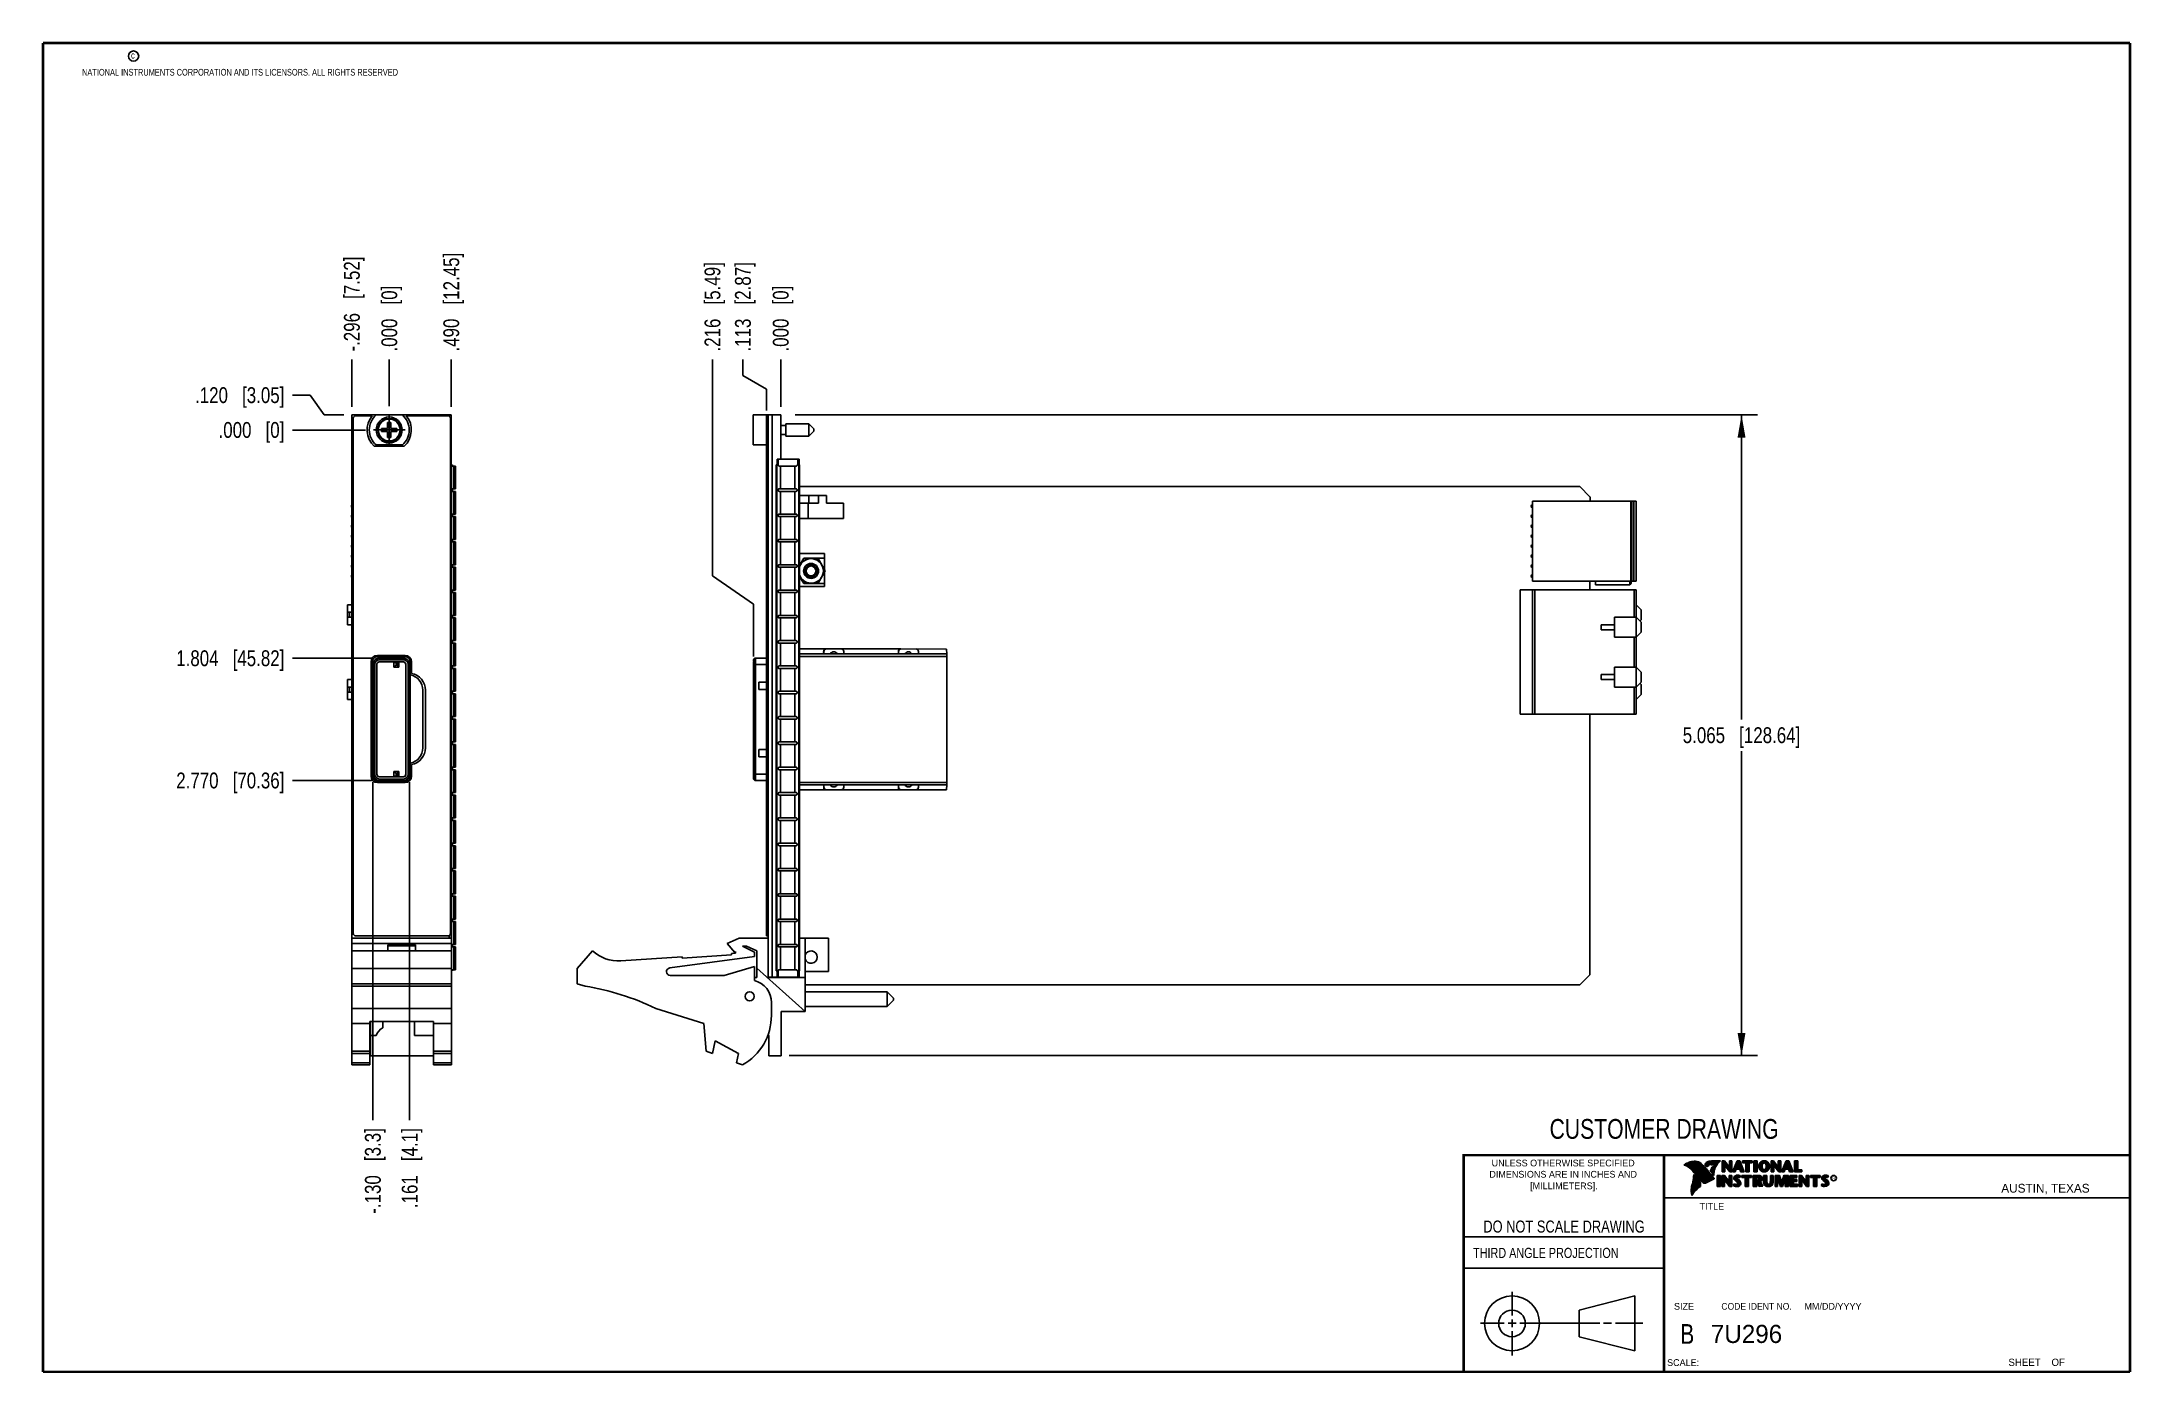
# Model space of a CAD drawing. Header units: inches. Extents: x 0.2 to 16.8, y 0.2 to 10.8.
import ezdxf

# ---------------------------------------------------------------- set-up
doc = ezdxf.new("R2010")
doc.units = ezdxf.units.IN
doc.header["$LTSCALE"] = 0.935
doc.header["$MEASUREMENT"] = 0
doc.linetypes.add('CENTER', pattern=[0.6, 0.375, -0.075, 0.075, -0.075])
doc.layers.get('0').update_dxf_attribs({"linetype": 'CONTINUOUS'})
for name, color, linetype in [('02___PRT_ALL_AXES', 7, 'CONTINUOUS'), ('DEFAULT_1', 7, 'CENTER'), ('DIMENSIONS', 7, 'CONTINUOUS')]:
    doc.layers.add(name, color=color, linetype=linetype)
doc.styles.get("Standard").update_dxf_attribs({"font": 'txt', "width": 0.8})
doc.styles.add('TEXTSTYLE_2', font='txt')
doc.styles.add('TEXTSTYLE_3', font='txt', dxfattribs={"width": 0.95})
doc.dimstyles.new('DIMSTYLE_1', dxfattribs={"dimtxt": 0.125, "dimasz": 0.18, "dimexe": 0.18, "dimexo": 0.0625, "dimgap": 0.09, "dimtad": 0, "dimtih": 1, "dimtoh": 1, "dimdec": 3, "dimzin": 4, "dimdsep": 46, "dimtxsty": 'STANDARD', "dimblk": '_FILLED', "dimblk1": '_FILLED', "dimblk2": '_FILLED', "dimcen": 0.09, "dimadec": 0, "dimazin": 0, "dimtp": 0.001, "dimtm": 0.001, "dimtfac": 1, "dimtdec": 3, "dimtofl": 0, "dimtmove": 0, "dimatfit": 3, "dimldrblk": '_FILLED', "dimfxl": 1, "dimtolj": 1, "dimtzin": 4, "dimarcsym": 0})
doc.dimstyles.new('DIMSTYLE_2', dxfattribs={"dimtxt": 0.125, "dimasz": 0.18, "dimexe": 0.18, "dimexo": 0.0625, "dimgap": 0.09, "dimtad": 0, "dimtih": 1, "dimtoh": 1, "dimdec": 3, "dimzin": 4, "dimdsep": 46, "dimtxsty": 'STANDARD', "dimblk": '_FILLED', "dimblk1": '_FILLED', "dimblk2": '_FILLED', "dimcen": 0.09, "dimadec": 0, "dimazin": 0, "dimtp": 0.001, "dimtm": 0.001, "dimtfac": 1, "dimtdec": 3, "dimtofl": 0, "dimtmove": 0, "dimatfit": 3, "dimldrblk": '_FILLED', "dimfxl": 1, "dimtolj": 1, "dimtzin": 4, "dimarcsym": 0})

msp = doc.modelspace()

# ---------------------------------------------------------------- texts
at = {"color": 2, "linetype": 'CONTINUOUS', "attachment_point": 1, "line_spacing_factor": 0.9}
for s, insert, char_height, width in [('c', (0.946, 10.6893), 0.053, 0.0424), ('NATIONAL INSTRUMENTS CORPORATION AND ITS LICENSORS. ALL RIGHTS RESERVED', (0.5583, 10.5546), 0.053, 3.0104), ('THIRD ANGLE PROJECTION', (11.5564, 1.2384), 0.08, 1.408)]:
    msp.add_mtext(s, dxfattribs=dict(at, insert=insert, char_height=char_height, width=width))
at = {"color": 7, "linetype": 'CONTINUOUS', "attachment_point": 2, "line_spacing_factor": 0.9}
for s, insert, char_height, width in [('CUSTOMER DRAWING', (13.0668, 2.2564), 0.15625, 2), ('DO NOT SCALE DRAWING', (12.2754, 1.4542), 0.095, 1.52), ('B', (13.2497, 0.6361), 0.1562, 0.125)]:
    msp.add_mtext(s, dxfattribs=dict(at, insert=insert, char_height=char_height, width=width))
at = {"color": 2, "linetype": 'CONTINUOUS', "line_spacing_factor": 0.9}
for s, insert, char_height, width, attachment_point, style in [('DIMENSIONS ARE IN INCHES AND', (12.2688, 1.8465), 0.053254, 1.491112, 2, 'TEXTSTYLE_2'), ('UNLESS OTHERWISE SPECIFIED', (12.2688, 1.9352), 0.053254, 1.384604, 2, 'TEXTSTYLE_2'), ('[MILLIMETERS].', (12.2746, 1.7548), 0.053254, 0.745556, 2, 'TEXTSTYLE_2'), ('R', (14.3971, 1.8), 0.0217, 0.021738, 1, 'TEXTSTYLE_2'), ('AUSTIN, TEXAS', (15.7327, 1.7441), 0.069617, 0.905021, 1, 'TEXTSTYLE_2'), ('TITLE', (13.3474, 1.593), 0.05325, 0.26627, 1, 'TEXTSTYLE_2'), ('SIZE', (13.1451, 0.8027), 0.05325, 0.213016, 1, 'TEXTSTYLE_2'), ('CODE IDENT NO.', (13.7978, 0.8027), 0.053254, 0.708278, 2, 'TEXTSTYLE_3'), ('MM/DD/YYYY', (14.1765, 0.8027), 0.05325, 0.53254, 1, 'TEXTSTYLE_2'), ('SCALE:', (13.0904, 0.3585), 0.05325, 0.319524, 1, 'TEXTSTYLE_2'), ('SHEET    OF', (15.7892, 0.3625), 0.057262, 0.629882, 1, 'TEXTSTYLE_2')]:
    msp.add_mtext(s, dxfattribs=dict(at, insert=insert, char_height=char_height, width=width, attachment_point=attachment_point, style=style))
at = {"color": 7, "linetype": 'CONTINUOUS', "insert": (13.4363, 0.6298), "char_height": 0.14316, "width": 0.715775, "attachment_point": 1, "line_spacing_factor": 0.9, "style": 'TEXTSTYLE_2'}
msp.add_mtext('7U296', dxfattribs=at)

# ---------------------------------------------------------------- blocks, each defined once
blk = doc.blocks.new('_FILLED')
at = {"color": 0, "linetype": 'BYBLOCK'}
blk.add_solid([(0, 0), (-1, 0.174), (-1, -0.174)], dxfattribs=at)
blk = doc.blocks.new('*D0')
at = {"layer": 'DIMENSIONS', "color": 2, "linetype": 'CONTINUOUS'}
for p, q in [((6.196, 7.821), (13.804, 7.821)), ((13.679, 7.821), (13.679, 5.414)), ((13.679, 2.757), (13.679, 5.164)), ((6.15, 2.757), (13.804, 2.757))]:
    blk.add_line(p, q, dxfattribs=at)
at = {"layer": 'DIMENSIONS', "color": 2, "linetype": 'CONTINUOUS', "xscale": 0.18, "yscale": 0.18, "zscale": 0.18}
for p, rotation in [((13.679, 7.821), 90), ((13.679, 2.757), 270)]:
    blk.add_blockref('_FILLED', p, dxfattribs=dict(at, rotation=rotation))
at = {"layer": 'DIMENSIONS', "color": 2, "linetype": 'CONTINUOUS', "insert": (13.679, 5.352), "char_height": 0.125, "width": 1.425, "attachment_point": 2, "line_spacing_factor": 0.9}
blk.add_mtext('5.065{\\Ftxt.shx;\\W1.000000;\\H0.125000; }[128.64]', dxfattribs=at)
blk = doc.blocks.new('*D1')
at = {"layer": 'DIMENSIONS', "color": 2, "linetype": 'CONTINUOUS'}
for p, q in [((5.784, 8.131), (5.784, 8.259)), ((5.969, 8.025), (5.784, 8.131)), ((5.969, 7.856), (5.969, 8.025))]:
    blk.add_line(p, q, dxfattribs=at)
at = {"layer": 'DIMENSIONS', "color": 2, "linetype": 'CONTINUOUS', "insert": (5.721, 8.321), "char_height": 0.125, "width": 1.125, "attachment_point": 1, "rotation": 90, "line_spacing_factor": 0.9}
blk.add_mtext('.113{\\Ftxt.shx;\\W1.000000;\\H0.125000; }[2.87]', dxfattribs=at)
blk = doc.blocks.new('*D2')
at = {"layer": 'DIMENSIONS', "color": 2, "linetype": 'CONTINUOUS'}
blk.add_line((6.082, 7.884), (6.082, 8.259), dxfattribs=at)
at = {"layer": 'DIMENSIONS', "color": 2, "linetype": 'CONTINUOUS', "insert": (6.02, 8.321), "char_height": 0.125, "width": 0.825, "attachment_point": 1, "rotation": 90, "line_spacing_factor": 0.9}
blk.add_mtext('.000{\\Ftxt.shx;\\W1.000000;\\H0.125000; }[0]', dxfattribs=at)
blk = doc.blocks.new('*D3')
at = {"layer": 'DIMENSIONS', "color": 2, "linetype": 'CONTINUOUS'}
for p, q in [((5.543, 6.549), (5.543, 8.259)), ((5.866, 6.326), (5.543, 6.549)), ((5.866, 5.911), (5.866, 6.326))]:
    blk.add_line(p, q, dxfattribs=at)
at = {"layer": 'DIMENSIONS', "color": 2, "linetype": 'CONTINUOUS', "insert": (5.48, 8.321), "char_height": 0.125, "width": 1.125, "attachment_point": 1, "rotation": 90, "line_spacing_factor": 0.9}
blk.add_mtext('.216{\\Ftxt.shx;\\W1.000000;\\H0.125000; }[5.49]', dxfattribs=at)
blk = doc.blocks.new('*D4')
at = {"layer": 'DIMENSIONS', "color": 2, "linetype": 'CONTINUOUS'}
for p, q in [((2.361, 7.976), (2.221, 7.976)), ((2.472, 7.821), (2.361, 7.976)), ((2.629, 7.821), (2.472, 7.821))]:
    blk.add_line(p, q, dxfattribs=at)
at = {"layer": 'DIMENSIONS', "color": 2, "linetype": 'CONTINUOUS', "insert": (2.158, 8.039), "char_height": 0.125, "width": 1.125, "attachment_point": 3, "line_spacing_factor": 0.9}
blk.add_mtext('.120{\\Ftxt.shx;\\W1.000000;\\H0.125000; }[3.05]', dxfattribs=at)
blk = doc.blocks.new('*D5')
at = {"layer": 'DIMENSIONS', "color": 2, "linetype": 'CONTINUOUS'}
blk.add_line((2.799, 7.701), (2.221, 7.701), dxfattribs=at)
at = {"layer": 'DIMENSIONS', "color": 2, "linetype": 'CONTINUOUS', "insert": (2.158, 7.764), "char_height": 0.125, "width": 0.825, "attachment_point": 3, "line_spacing_factor": 0.9}
blk.add_mtext('.000{\\Ftxt.shx;\\W1.000000;\\H0.125000; }[0]', dxfattribs=at)
blk = doc.blocks.new('*D6')
at = {"layer": 'DIMENSIONS', "color": 2, "linetype": 'CONTINUOUS'}
blk.add_line((2.848, 5.898), (2.221, 5.898), dxfattribs=at)
at = {"layer": 'DIMENSIONS', "color": 2, "linetype": 'CONTINUOUS', "insert": (2.158, 5.96), "char_height": 0.125, "width": 1.325, "attachment_point": 3, "line_spacing_factor": 0.9}
blk.add_mtext('1.804{\\Ftxt.shx;\\W1.000000;\\H0.125000; }[45.82]', dxfattribs=at)
blk = doc.blocks.new('*D7')
at = {"layer": 'DIMENSIONS', "color": 2, "linetype": 'CONTINUOUS'}
blk.add_line((2.848, 4.931), (2.221, 4.931), dxfattribs=at)
at = {"layer": 'DIMENSIONS', "color": 2, "linetype": 'CONTINUOUS', "insert": (2.158, 4.994), "char_height": 0.125, "width": 1.325, "attachment_point": 3, "line_spacing_factor": 0.9}
blk.add_mtext('2.770{\\Ftxt.shx;\\W1.000000;\\H0.125000; }[70.36]', dxfattribs=at)
blk = doc.blocks.new('*D8')
at = {"layer": 'DIMENSIONS', "color": 2, "linetype": 'CONTINUOUS'}
blk.add_line((2.691, 7.884), (2.691, 8.259), dxfattribs=at)
at = {"layer": 'DIMENSIONS', "color": 2, "linetype": 'CONTINUOUS', "insert": (2.629, 8.321), "char_height": 0.125, "width": 1.225, "attachment_point": 1, "rotation": 90, "line_spacing_factor": 0.9}
blk.add_mtext('-.296{\\Ftxt.shx;\\W1.000000;\\H0.125000; }[7.52]', dxfattribs=at)
blk = doc.blocks.new('*D9')
at = {"layer": 'DIMENSIONS', "color": 2, "linetype": 'CONTINUOUS'}
blk.add_line((2.987, 7.889), (2.987, 8.259), dxfattribs=at)
at = {"layer": 'DIMENSIONS', "color": 2, "linetype": 'CONTINUOUS', "insert": (2.925, 8.321), "char_height": 0.125, "width": 0.825, "attachment_point": 1, "rotation": 90, "line_spacing_factor": 0.9}
blk.add_mtext('.000{\\Ftxt.shx;\\W1.000000;\\H0.125000; }[0]', dxfattribs=at)
blk = doc.blocks.new('*D10')
at = {"layer": 'DIMENSIONS', "color": 2, "linetype": 'CONTINUOUS'}
blk.add_line((3.477, 7.884), (3.477, 8.259), dxfattribs=at)
at = {"layer": 'DIMENSIONS', "color": 2, "linetype": 'CONTINUOUS', "insert": (3.415, 8.321), "char_height": 0.125, "width": 1.225, "attachment_point": 1, "rotation": 90, "line_spacing_factor": 0.9}
blk.add_mtext('.490{\\Ftxt.shx;\\W1.000000;\\H0.125000; }[12.45]', dxfattribs=at)
blk = doc.blocks.new('*D11')
at = {"layer": 'DIMENSIONS', "color": 2, "linetype": 'CONTINUOUS'}
blk.add_line((2.857, 4.918), (2.857, 2.246), dxfattribs=at)
at = {"layer": 'DIMENSIONS', "color": 2, "linetype": 'CONTINUOUS', "insert": (2.795, 2.184), "char_height": 0.125, "width": 1.125, "attachment_point": 3, "rotation": 90, "line_spacing_factor": 0.9}
blk.add_mtext('-.130{\\Ftxt.shx;\\W1.000000;\\H0.125000; }[3.3]', dxfattribs=at)
blk = doc.blocks.new('*D12')
at = {"layer": 'DIMENSIONS', "color": 2, "linetype": 'CONTINUOUS'}
blk.add_line((3.148, 4.918), (3.148, 2.246), dxfattribs=at)
at = {"layer": 'DIMENSIONS', "color": 2, "linetype": 'CONTINUOUS', "insert": (3.086, 2.184), "char_height": 0.125, "width": 1.025, "attachment_point": 3, "rotation": 90, "line_spacing_factor": 0.9}
blk.add_mtext('.161{\\Ftxt.shx;\\W1.000000;\\H0.125000; }[4.1]', dxfattribs=at)

# ---------------------------------------------------------------- dimensions: what is measured, and where the dimension line sits
at = {"layer": 'DIMENSIONS', "color": 2, "linetype": 'CONTINUOUS'}
for feature_location, offset, origin, picture, middle in [((2.6911, 7.8839), (0, 0.375), (2.9871, 7.8265), '*D8', (2.6911, 8.9339)), ((2.857, 4.9181), (0, -2.6719), (2.9871, 4.9806), '*D11', (2.969, 1.4477))]:
    dim = msp.add_ordinate_dim(feature_location=feature_location, offset=offset, dtype=1, origin=origin, text='-<>', dimstyle='DIMSTYLE_2', dxfattribs=at)
    dim.commit()
    dim.dimension.update_dxf_attribs({"geometry": picture, "text_midpoint": middle})
for feature_location, offset, dtype, origin, picture, middle in [((3.4771, 7.8839), (0, 0.375), 1, (2.9871, 7.8214), '*D10', (3.4771, 8.9339)), ((5.8661165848, 5.9109551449), (-0.3233889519, 2.3479701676), 0, (6.082119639, 5.8484551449), '*D3', (5.5427276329, 8.8839253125)), ((5.969119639, 7.855925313), (-0.185267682, 0.403), 0, (6.082119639, 7.821425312), '*D1', (5.783851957, 8.883925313)), ((2.9870718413, 7.8890253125), (0, 0.3699), 1, (2.9870718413, 7.8265253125), '*D9', (2.9870718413, 8.7339253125)), ((6.082119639, 7.8839253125), (0, 0.375), 1, (6.082119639, 7.8214253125), '*D2', (6.082119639, 8.7339253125)), ((2.6286, 7.8214), (-0.4077, 0.1546), 0, (2.862, 7.7014), '*D4', (1.3458, 7.976)), ((2.7994718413, 7.7014253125), (-0.5786411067, 0), 0, (2.8619718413, 7.7014253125), '*D5', (1.4958307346, 7.7014253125)), ((2.8483, 5.8977), (-0.6275, 0), 0, (2.9108, 7.7014), '*D6', (1.1958, 5.8977)), ((2.8483, 4.9314), (-0.6275, 0), 0, (2.9108, 7.7014), '*D7', (1.1958, 4.9314)), ((3.1485, 4.9181), (0, -2.6719), 1, (2.9871, 4.9806), '*D12', (3.2605, 1.4477))]:
    dim = msp.add_ordinate_dim(feature_location=feature_location, offset=offset, dtype=dtype, origin=origin, dimstyle='DIMSTYLE_2', dxfattribs=at)
    dim.commit()
    dim.dimension.update_dxf_attribs({"geometry": picture, "text_midpoint": middle})
dim = msp.add_linear_dim(base=(13.6789, 2.7567), p1=(6.1955, 7.8214), p2=(6.1496, 2.7567), angle=270, dimstyle='DIMSTYLE_1', dxfattribs=at)
dim.commit()
dim.dimension.update_dxf_attribs({"geometry": '*D0', "text_midpoint": (13.5289, 5.2891), "dimtype": 160})

# ---------------------------------------------------------------- linework, layer by layer
at = {"color": 7, "linetype": 'CONTINUOUS'}
for p, q in [((2.6911, 2.6837), (2.6911, 7.8214)), ((2.6911, 7.8214), (3.4771, 7.8214)), ((2.7031, 7.7934), (2.7031, 3.7234)), ((2.8526, 7.8134), (2.7231, 7.8134)), ((2.8833, 7.8199), (3.0908, 7.8199)), ((2.9882, 7.7914), (2.9882, 7.7878)), ((3.4511, 7.8134), (3.1215, 7.8134)), ((3.4616, 7.8102), (3.4616, 7.8214)), ((3.4711, 3.7234), (3.4711, 7.7934)), ((3.4771, 7.8214), (3.4771, 3.6857)), ((5.8641, 7.8199), (5.8641, 7.5829)), ((5.8641, 7.8199), (5.9841, 7.8199)), ((5.9691, 3.7034), (5.9691, 7.8134)), ((5.9841, 7.8134), (5.9691, 7.8134)), ((5.9841, 7.7934), (5.9691, 7.7934)), ((5.9841, 3.3757), (5.9841, 7.8214)), ((5.9841, 7.8214), (6.0821, 7.8214)), ((6.0151, 7.8214), (6.0151, 3.3784)), ((6.0821, 7.8214), (6.0821, 7.4714)), ((2.9271, 7.6889), (2.9271, 7.7139)), ((2.9271, 7.7139), (2.9746, 7.7139)), ((2.9746, 7.6889), (2.9271, 7.6889)), ((2.9746, 7.7139), (2.9746, 7.7614)), ((2.9746, 7.7614), (2.9996, 7.7614)), ((2.9746, 7.6414), (2.9746, 7.6889)), ((2.9996, 7.6414), (2.9746, 7.6414)), ((2.9996, 7.7614), (2.9996, 7.7139)), ((2.9996, 7.7139), (3.0471, 7.7139)), ((2.9996, 7.6889), (2.9996, 7.6414)), ((3.0471, 7.6889), (2.9996, 7.6889)), ((3.0471, 7.7139), (3.0471, 7.6889)), ((6.0821, 7.7374), (6.1241, 7.7374)), ((6.0821, 7.6654), (6.1241, 7.6654)), ((6.1241, 7.7504), (6.1241, 7.6524)), ((6.1241, 7.7504), (6.3041, 7.7504)), ((6.1241, 7.6524), (6.3041, 7.6524)), ((6.3041, 7.6524), (6.3041, 7.7504)), ((6.3441, 7.7104), (6.3041, 7.7504)), ((6.3441, 7.6924), (6.3041, 7.6524)), ((6.3441, 7.6924), (6.3441, 7.7104)), ((3.1053, 7.5724), (2.8688, 7.5724)), ((2.8833, 7.5829), (3.0908, 7.5829)), ((5.8641, 7.5829), (5.9691, 7.5829)), ((6.0541, 7.4714), (6.0541, 7.4264)), ((6.2271, 7.4714), (6.0541, 7.4714)), ((6.0618, 7.4714), (6.0618, 7.4264)), ((6.2182, 7.4714), (6.2182, 7.4264)), ((6.2271, 7.4264), (6.2271, 7.4714)), ((3.4851, 7.4264), (3.4771, 7.4264)), ((3.4794, 7.4264), (3.4794, 3.6857)), ((3.4876, 7.4178), (3.4887, 7.4168)), ((3.4884, 7.4164), (3.5121, 7.4164)), ((3.4887, 7.4168), (3.4901, 7.4164)), ((3.4969, 7.2364), (3.4969, 7.4164)), ((3.5121, 7.4164), (3.5121, 7.2364)), ((6.0452, 7.4264), (6.0452, 3.4264)), ((6.0625, 7.4264), (6.0452, 7.4264)), ((6.0517, 7.4264), (6.0517, 3.4264)), ((6.2047, 7.4164), (6.0702, 7.4164)), ((6.0819, 7.2364), (6.0819, 7.4164)), ((6.1945, 7.4164), (6.1945, 7.2364)), ((6.2123, 7.4264), (6.2312, 7.4264)), ((6.2247, 3.4264), (6.2247, 7.4264)), ((6.2312, 7.4264), (6.2312, 3.4264)), ((2.6883, 7.1061), (2.6883, 7.0903)), ((2.6911, 7.1061), (2.6883, 7.1061)), ((3.4884, 7.2364), (3.5121, 7.2364)), ((3.4884, 7.2164), (3.5121, 7.2164)), ((3.4969, 7.0364), (3.4969, 7.2164)), ((3.5121, 7.2164), (3.5121, 7.0364)), ((6.0702, 7.2364), (6.2041, 7.2364)), ((6.2041, 7.2164), (6.0702, 7.2164)), ((6.0819, 7.0364), (6.0819, 7.2164)), ((6.1945, 7.2164), (6.1945, 7.0364)), ((12.4008, 7.2537), (6.2312, 7.254)), ((6.2312, 7.1825), (6.4433, 7.1825)), ((6.3803, 7.1225), (6.2312, 7.1225)), ((6.2991, 7.1225), (6.299, 7.0025)), ((6.3051, 7.1825), (6.3051, 7.1225)), ((6.3803, 7.1825), (6.3803, 7.1225)), ((6.4433, 7.1825), (6.4433, 7.1225)), ((6.5783, 7.1224), (6.4433, 7.1225)), ((6.5783, 7.1224), (6.5783, 7.0024)), ((12.0262, 7.1376), (12.8471, 7.1375)), ((12.0262, 6.5077), (12.0262, 7.1376)), ((12.4008, 7.2537), (12.4808, 7.1737)), ((12.481, 7.1376), (12.481, 7.1737)), ((12.8038, 6.5076), (12.8038, 7.1375)), ((12.8117, 7.1375), (12.8116, 6.5076)), ((12.8271, 6.5076), (12.8271, 7.1375)), ((12.8471, 6.5076), (12.8471, 7.1375)), ((2.6911, 7.0903), (2.6883, 7.0903)), ((2.6883, 7.0273), (2.6883, 7.0116)), ((2.6911, 7.0273), (2.6883, 7.0273)), ((2.6911, 7.0116), (2.6883, 7.0116)), ((2.6883, 6.9486), (2.6883, 6.9329)), ((2.6911, 6.9486), (2.6883, 6.9486)), ((3.4884, 7.0364), (3.5121, 7.0364)), ((3.4884, 7.0164), (3.5121, 7.0164)), ((3.4969, 6.8364), (3.4969, 7.0164)), ((3.5121, 7.0164), (3.5121, 6.8364)), ((6.0702, 7.0364), (6.2041, 7.0364)), ((6.2041, 7.0164), (6.0702, 7.0164)), ((6.0819, 6.8364), (6.0819, 7.0164)), ((6.1945, 7.0164), (6.1945, 6.8364)), ((6.5783, 7.0024), (6.2312, 7.0025)), ((2.6911, 6.9329), (2.6883, 6.9329)), ((2.6911, 6.8699), (2.6883, 6.8699)), ((2.6883, 6.8698), (2.6883, 6.8541)), ((2.6911, 6.8541), (2.6883, 6.8541)), ((2.6883, 6.7911), (2.6883, 6.7754)), ((2.6911, 6.7911), (2.6883, 6.7911)), ((2.6911, 6.7754), (2.6883, 6.7754)), ((3.4884, 6.8364), (3.5121, 6.8364)), ((3.4884, 6.8164), (3.5121, 6.8164)), ((3.4969, 6.6364), (3.4969, 6.8164)), ((3.5121, 6.8164), (3.5121, 6.6364)), ((6.0702, 6.8364), (6.2041, 6.8364)), ((6.2041, 6.8164), (6.0702, 6.8164)), ((6.0819, 6.6364), (6.0819, 6.8164)), ((6.1945, 6.8164), (6.1945, 6.6364)), ((2.6883, 6.7124), (2.6883, 6.6966)), ((2.6911, 6.7124), (2.6883, 6.7124)), ((2.6911, 6.6966), (2.6883, 6.6966)), ((2.6883, 6.6336), (2.6883, 6.6179)), ((2.6911, 6.6336), (2.6883, 6.6336)), ((2.6911, 6.6179), (2.6883, 6.6179)), ((3.4884, 6.6364), (3.5121, 6.6364)), ((3.4884, 6.6164), (3.5121, 6.6164)), ((3.4969, 6.4364), (3.4969, 6.6164)), ((3.5121, 6.6164), (3.5121, 6.4364)), ((6.0702, 6.6364), (6.2041, 6.6364)), ((6.2041, 6.6164), (6.0702, 6.6164)), ((6.0819, 6.4364), (6.0819, 6.6164)), ((6.1945, 6.6164), (6.1945, 6.4364)), ((6.2312, 6.7253), (6.4286, 6.7253)), ((6.2643, 6.6879), (6.2312, 6.6305)), ((6.2663, 6.6845), (6.2312, 6.6237)), ((6.4286, 6.6879), (6.2643, 6.6879)), ((6.2663, 6.6845), (6.3783, 6.6845)), ((6.4343, 6.5875), (6.3783, 6.6845)), ((6.4286, 6.7253), (6.4286, 6.5973)), ((2.6883, 6.5549), (2.6883, 6.5392)), ((2.6911, 6.5549), (2.6883, 6.5549)), ((2.6911, 6.5392), (2.6883, 6.5392)), ((6.2663, 6.4905), (6.2312, 6.5512)), ((6.2312, 6.5444), (6.2643, 6.4871)), ((6.2312, 6.4654), (6.4286, 6.4654)), ((6.4286, 6.4871), (6.2643, 6.4871)), ((6.2663, 6.4905), (6.3783, 6.4905)), ((6.3783, 6.4905), (6.4343, 6.5875)), ((6.4286, 6.5776), (6.4286, 6.4654)), ((12.0262, 6.5077), (12.8471, 6.5076)), ((12.4809, 6.4374), (12.4809, 6.5076)), ((12.5237, 6.4781), (12.5237, 6.5076)), ((12.7959, 6.4781), (12.5237, 6.4781)), ((12.7959, 6.4781), (12.7959, 6.5076)), ((12.7959, 6.4781), (12.8077, 6.4899)), ((12.8077, 6.4899), (12.8077, 6.5076)), ((2.6583, 6.1619), (2.6583, 6.3194)), ((2.6583, 6.3194), (2.6911, 6.3194)), ((3.4884, 6.4364), (3.5121, 6.4364)), ((3.4884, 6.4164), (3.5121, 6.4164)), ((3.4969, 6.2364), (3.4969, 6.4164)), ((3.5121, 6.4164), (3.5121, 6.2364)), ((6.0702, 6.4364), (6.2041, 6.4364)), ((6.2041, 6.4164), (6.0702, 6.4164)), ((6.0819, 6.2364), (6.0819, 6.4164)), ((6.1945, 6.4164), (6.1945, 6.2364)), ((11.9278, 6.4374), (11.9277, 5.4551)), ((11.9278, 6.4374), (12.8451, 6.4373)), ((12.0262, 5.4551), (12.0262, 6.4374)), ((12.0459, 5.4551), (12.0459, 6.4374)), ((12.8294, 6.221), (12.8294, 6.4373)), ((12.8451, 5.4551), (12.8451, 6.4373)), ((12.8451, 6.3194), (12.8845, 6.28)), ((12.8845, 6.28), (12.8845, 6.2013)), ((2.6911, 6.2604), (2.6583, 6.2604)), ((2.6911, 6.221), (2.6583, 6.221)), ((2.6583, 6.1619), (2.6911, 6.1619)), ((2.6741, 6.2604), (2.6741, 6.221)), ((3.4884, 6.2364), (3.5121, 6.2364)), ((3.4884, 6.2164), (3.5121, 6.2164)), ((3.4969, 6.0364), (3.4969, 6.2164)), ((3.5121, 6.2164), (3.5121, 6.0364)), ((6.0702, 6.2364), (6.2041, 6.2364)), ((6.2041, 6.2164), (6.0702, 6.2164)), ((6.0819, 6.0364), (6.0819, 6.2164)), ((6.1945, 6.2164), (6.1945, 6.0364)), ((12.6758, 6.1619), (12.5695, 6.1619)), ((12.5695, 6.1226), (12.5695, 6.1619)), ((12.5695, 6.1226), (12.6758, 6.1226)), ((12.8451, 6.221), (12.6758, 6.221)), ((12.6758, 6.0635), (12.6758, 6.221)), ((12.8845, 6.1816), (12.8451, 6.221)), ((12.8845, 6.2013), (12.8746, 6.1915)), ((12.8845, 6.1029), (12.8845, 6.1816)), ((3.4884, 6.0364), (3.5121, 6.0364)), ((3.4884, 6.0164), (3.5121, 6.0164)), ((3.4969, 5.8364), (3.4969, 6.0164)), ((3.5121, 6.0164), (3.5121, 5.8364)), ((6.0702, 6.0364), (6.2041, 6.0364)), ((6.2041, 6.0164), (6.0702, 6.0164)), ((6.0819, 5.8364), (6.0819, 6.0164)), ((6.1945, 6.0164), (6.1945, 5.8364)), ((6.2312, 5.9706), (6.4406, 5.9706)), ((6.4229, 5.9322), (6.4219, 5.9509)), ((6.4219, 5.9509), (6.4231, 5.9509)), ((6.4231, 5.9509), (6.4231, 5.9322)), ((6.4428, 5.9706), (7.0311, 5.9706)), ((6.5806, 5.9322), (6.5806, 5.9509)), ((7.0133, 5.9322), (7.0124, 5.9509)), ((7.0124, 5.9509), (7.0136, 5.9509)), ((7.0136, 5.9509), (7.0136, 5.9322)), ((7.0333, 5.9706), (7.3927, 5.9705)), ((7.171, 5.9322), (7.171, 5.9509)), ((7.3946, 5.9321), (7.3927, 5.9705)), ((12.6758, 6.0635), (12.8451, 6.0635)), ((12.8293, 5.8273), (12.8293, 6.0635)), ((12.8451, 6.0635), (12.8845, 6.1029)), ((2.8431, 5.8694), (2.8431, 4.9654)), ((2.8526, 4.9644), (2.8526, 5.8704)), ((2.857, 5.8484), (2.8736, 5.8485)), ((2.857, 4.9806), (2.857, 5.8484)), ((2.8616, 4.9806), (2.8616, 5.8485)), ((2.8736, 5.8485), (2.8736, 4.9806)), ((2.8894, 4.9806), (2.8894, 5.8485)), ((2.8916, 5.9094), (3.1136, 5.9094)), ((3.1131, 5.9194), (2.8931, 5.9194)), ((2.909, 5.8681), (2.909, 5.8681)), ((2.909, 5.8681), (3.0995, 5.8681)), ((2.9107, 5.8977), (3.0993, 5.8977)), ((2.911, 5.8859), (2.9108, 5.8977)), ((3.0995, 5.8859), (2.911, 5.8859)), ((3.0236, 5.8268), (3.0236, 5.8642)), ((3.0246, 5.8642), (3.0246, 5.8268)), ((3.0246, 5.8642), (3.064, 5.8642)), ((3.0406, 5.8425), (3.0246, 5.8268)), ((3.0246, 5.8268), (3.064, 5.8268)), ((3.0406, 5.8642), (3.0407, 5.8681)), ((3.0406, 5.8642), (3.0406, 5.8425)), ((3.0485, 5.8425), (3.0406, 5.8425)), ((3.0485, 5.8642), (3.0485, 5.8676)), ((3.0485, 5.8642), (3.0485, 5.8425)), ((3.0485, 5.8425), (3.064, 5.8268)), ((3.064, 5.8268), (3.064, 5.8642)), ((3.064, 5.8268), (3.064, 5.8268)), ((3.0995, 5.8859), (3.0993, 5.8977)), ((3.1171, 5.8484), (3.1192, 5.8485)), ((3.1171, 5.8484), (3.1171, 5.7089)), ((3.1192, 5.8485), (3.1192, 4.9806)), ((3.1369, 4.9806), (3.1369, 5.8485)), ((3.1369, 5.8485), (3.1485, 5.8485)), ((3.1485, 5.8485), (3.1485, 4.9806)), ((3.1526, 4.9644), (3.1526, 5.8704)), ((3.1631, 5.7774), (3.1631, 5.8694)), ((3.4884, 5.8364), (3.5121, 5.8364)), ((3.4884, 5.8164), (3.5121, 5.8164)), ((3.4969, 5.6364), (3.4969, 5.8164)), ((3.5121, 5.8164), (3.5121, 5.6364)), ((5.8662, 5.8624), (5.8661, 5.8485)), ((5.8661, 4.9806), (5.8661, 5.8485)), ((5.8701, 5.8485), (5.8661, 5.8485)), ((5.8665, 5.8681), (5.8662, 5.8624)), ((5.8665, 5.8859), (5.8783, 5.8977)), ((5.8665, 5.8859), (5.8783, 5.8977)), ((5.8665, 5.8858), (5.8665, 5.8859)), ((5.8698, 5.8859), (5.8665, 5.8859)), ((5.8665, 5.8681), (5.8698, 5.8681)), ((5.8698, 5.8859), (5.8816, 5.8977)), ((5.8704, 4.9806), (5.8704, 5.8485)), ((5.8704, 5.8485), (5.9691, 5.8484)), ((5.8783, 5.8977), (5.8783, 5.8977)), ((5.8783, 5.8977), (5.9691, 5.8977)), ((5.8816, 5.8977), (5.8819, 5.8939)), ((5.8825, 5.8485), (5.8824, 4.9806)), ((6.0702, 5.8364), (6.2041, 5.8364)), ((6.2041, 5.8164), (6.0702, 5.8164)), ((6.0819, 5.6364), (6.0819, 5.8164)), ((6.1945, 5.8164), (6.1945, 5.6364)), ((7.3965, 5.9322), (6.2312, 5.9322)), ((7.3969, 5.9125), (6.2312, 5.9125)), ((7.3969, 5.9125), (7.3968, 4.9164)), ((12.8451, 5.8273), (12.6758, 5.8273)), ((12.6758, 5.8273), (12.6758, 5.6698)), ((12.8845, 5.7879), (12.8451, 5.8273)), ((12.8845, 5.7879), (12.8844, 5.7092)), ((2.6583, 5.7289), (2.6583, 5.5714)), ((2.6583, 5.7289), (2.6911, 5.7289)), ((2.6583, 5.6698), (2.6911, 5.6698)), ((2.6583, 5.6304), (2.6911, 5.6304)), ((2.6741, 5.6698), (2.6741, 5.6304)), ((3.1171, 5.7089), (3.1185, 5.7089)), ((3.1185, 5.6499), (3.1171, 5.6498)), ((3.1171, 5.6498), (3.1171, 5.1774)), ((3.2526, 5.6449), (3.2526, 5.1899)), ((3.2731, 5.1901), (3.2731, 5.6448)), ((3.4884, 5.6364), (3.5121, 5.6364)), ((5.91, 5.6499), (5.91, 5.7089)), ((5.91, 5.7089), (5.9691, 5.7089)), ((5.9691, 5.6498), (5.91, 5.6499)), ((6.0702, 5.6364), (6.2041, 5.6364)), ((12.6758, 5.7682), (12.5695, 5.7682)), ((12.5695, 5.7289), (12.5695, 5.7682)), ((12.5695, 5.7289), (12.6758, 5.7289)), ((12.8451, 5.6698), (12.6758, 5.6698)), ((12.8293, 5.4551), (12.8293, 5.6698)), ((12.8844, 5.7092), (12.8451, 5.6698)), ((12.8746, 5.6993), (12.8844, 5.6895)), ((12.8844, 5.6107), (12.8844, 5.6895)), ((2.6583, 5.5714), (2.6911, 5.5714)), ((3.4884, 5.6164), (3.5121, 5.6164)), ((3.4969, 5.4364), (3.4969, 5.6164)), ((3.5121, 5.6164), (3.5121, 5.4364)), ((6.2041, 5.6164), (6.0702, 5.6164)), ((6.0819, 5.4364), (6.0819, 5.6164)), ((6.1945, 5.6164), (6.1945, 5.4364)), ((11.9277, 5.4551), (12.8451, 5.4551)), ((12.4808, 3.3967), (12.4809, 5.4551)), ((12.8844, 5.6107), (12.8451, 5.5714)), ((3.4884, 5.4364), (3.5121, 5.4364)), ((3.4884, 5.4164), (3.5121, 5.4164)), ((3.4969, 5.2364), (3.4969, 5.4164)), ((3.5121, 5.4164), (3.5121, 5.2364)), ((6.0702, 5.4364), (6.2041, 5.4364)), ((6.2041, 5.4164), (6.0702, 5.4164)), ((6.0819, 5.2364), (6.0819, 5.4164)), ((6.1945, 5.4164), (6.1945, 5.2364)), ((3.1171, 5.1774), (3.1185, 5.1774)), ((3.4884, 5.2364), (3.5121, 5.2364)), ((3.4884, 5.2164), (3.5121, 5.2164)), ((3.4969, 5.0364), (3.4969, 5.2164)), ((3.5121, 5.2164), (3.5121, 5.0364)), ((5.91, 5.1184), (5.91, 5.1774)), ((5.91, 5.1774), (5.9691, 5.1774)), ((6.0702, 5.2364), (6.2041, 5.2364)), ((6.2041, 5.2164), (6.0702, 5.2164)), ((6.0819, 5.0364), (6.0819, 5.2164)), ((6.1945, 5.2164), (6.1945, 5.0364)), ((2.8736, 4.9806), (2.857, 4.9806)), ((3.0995, 4.9609), (2.909, 4.9609)), ((3.0236, 4.9648), (3.0236, 5.0022)), ((3.064, 5.0022), (3.0246, 5.0022)), ((3.0246, 4.9648), (3.0246, 5.0022)), ((3.0246, 5.0022), (3.0406, 4.9865)), ((3.0246, 4.9648), (3.064, 4.9648)), ((3.0406, 4.9865), (3.0485, 4.9865)), ((3.0406, 4.9865), (3.0406, 4.9648)), ((3.0406, 4.9648), (3.0407, 4.9609)), ((3.064, 5.0022), (3.0485, 4.9865)), ((3.0485, 4.9865), (3.0485, 4.9648)), ((3.064, 5.0022), (3.064, 5.0022)), ((3.064, 4.9648), (3.064, 5.0022)), ((3.0995, 4.9609), (3.0995, 4.9609)), ((3.1185, 5.1184), (3.1171, 5.1184)), ((3.1171, 5.1184), (3.1171, 4.9806)), ((3.1171, 4.9806), (3.1192, 4.9806)), ((3.1369, 4.9806), (3.1485, 4.9806)), ((3.1631, 4.9654), (3.1631, 5.0574)), ((3.4884, 5.0364), (3.5121, 5.0364)), ((3.4884, 5.0164), (3.5121, 5.0164)), ((3.4969, 4.8364), (3.4969, 5.0164)), ((3.5121, 5.0164), (3.5121, 4.8364)), ((5.8701, 4.9806), (5.8661, 4.9806)), ((5.8697, 4.9609), (5.8664, 4.9609)), ((5.8704, 4.9806), (5.8702, 4.9541)), ((5.8704, 4.9806), (5.9691, 4.9806)), ((5.9691, 5.1184), (5.91, 5.1184)), ((6.0702, 5.0364), (6.2041, 5.0364)), ((6.2041, 5.0164), (6.0702, 5.0164)), ((6.0819, 4.8364), (6.0819, 5.0164)), ((6.1945, 5.0164), (6.1945, 4.8364)), ((3.1136, 4.9254), (2.8916, 4.9254)), ((2.8931, 4.9154), (3.1131, 4.9154)), ((2.911, 4.9432), (2.9108, 4.9314)), ((3.0994, 4.9314), (2.9108, 4.9314)), ((2.911, 4.9432), (3.0995, 4.9432)), ((3.0995, 4.9432), (3.0993, 4.9314)), ((3.4884, 4.8364), (3.5121, 4.8364)), ((3.4884, 4.8164), (3.5121, 4.8164)), ((3.4969, 4.6364), (3.4969, 4.8164)), ((3.5121, 4.8164), (3.5121, 4.6364)), ((5.8665, 4.9432), (5.8664, 4.9432)), ((5.8664, 4.9432), (5.8782, 4.9314)), ((5.8665, 4.9432), (5.8783, 4.9314)), ((5.8665, 4.9432), (5.8697, 4.9432)), ((5.8697, 4.9432), (5.8815, 4.9314)), ((5.8783, 4.9314), (5.8782, 4.9314)), ((5.8783, 4.9314), (5.9691, 4.9314)), ((6.0702, 4.8364), (6.2041, 4.8364)), ((6.2041, 4.8164), (6.0702, 4.8164)), ((6.0819, 4.6364), (6.0819, 4.8164)), ((6.1945, 4.8164), (6.1945, 4.6364)), ((7.3968, 4.9164), (6.2312, 4.9165)), ((7.3965, 4.8967), (6.2312, 4.8968)), ((6.4406, 4.8584), (6.2312, 4.8584)), ((6.4231, 4.8968), (6.4231, 4.8781)), ((6.4428, 4.8584), (7.0311, 4.8584)), ((6.5805, 4.8968), (6.5805, 4.8781)), ((7.0124, 4.878), (7.0133, 4.8967)), ((7.0135, 4.8967), (7.0135, 4.878)), ((7.0332, 4.8584), (7.3926, 4.8583)), ((7.171, 4.878), (7.171, 4.8967)), ((7.3926, 4.8583), (7.3945, 4.8968)), ((3.4884, 4.6364), (3.5121, 4.6364)), ((6.0702, 4.6364), (6.2041, 4.6364)), ((3.4884, 4.6164), (3.5121, 4.6164)), ((3.4969, 4.4364), (3.4969, 4.6164)), ((3.5121, 4.6164), (3.5121, 4.4364)), ((6.2041, 4.6164), (6.0702, 4.6164)), ((6.0819, 4.4364), (6.0819, 4.6164)), ((6.1945, 4.6164), (6.1945, 4.4364)), ((3.4884, 4.4364), (3.5121, 4.4364)), ((3.4884, 4.4164), (3.5121, 4.4164)), ((3.4969, 4.2364), (3.4969, 4.4164)), ((3.5121, 4.4164), (3.5121, 4.2364)), ((6.0702, 4.4364), (6.2041, 4.4364)), ((6.2041, 4.4164), (6.0702, 4.4164)), ((6.0819, 4.2364), (6.0819, 4.4164)), ((6.1945, 4.4164), (6.1945, 4.2364)), ((3.4884, 4.2364), (3.5121, 4.2364)), ((3.4884, 4.2164), (3.5121, 4.2164)), ((3.4969, 4.0364), (3.4969, 4.2164)), ((3.5121, 4.2164), (3.5121, 4.0364)), ((6.0702, 4.2364), (6.2041, 4.2364)), ((6.2041, 4.2164), (6.0702, 4.2164)), ((6.0819, 4.0364), (6.0819, 4.2164)), ((6.1945, 4.2164), (6.1945, 4.0364)), ((3.4884, 4.0364), (3.5121, 4.0364)), ((3.4884, 4.0164), (3.5121, 4.0164)), ((3.4969, 4.0164), (3.4969, 3.8364)), ((3.5121, 4.0164), (3.5121, 3.8364)), ((6.0702, 4.0364), (6.2041, 4.0364)), ((6.2041, 4.0164), (6.0702, 4.0164)), ((6.0819, 4.0164), (6.0819, 3.8364)), ((6.1945, 3.8364), (6.1945, 4.0164)), ((3.4884, 3.8364), (3.5121, 3.8364)), ((3.4884, 3.8164), (3.5121, 3.8164)), ((3.4969, 3.6364), (3.4969, 3.8164)), ((3.5121, 3.8164), (3.5121, 3.6364)), ((6.0702, 3.8364), (6.2041, 3.8364)), ((6.2041, 3.8164), (6.0702, 3.8164)), ((6.0819, 3.6364), (6.0819, 3.8164)), ((6.1945, 3.8164), (6.1945, 3.6364)), ((2.6911, 3.6857), (3.4791, 3.6857)), ((3.4791, 3.6427), (2.6911, 3.6427)), ((2.7231, 3.7034), (3.4511, 3.7034)), ((3.4616, 3.6857), (3.4616, 3.7066)), ((3.4791, 2.6837), (3.4791, 3.6857)), ((3.4884, 3.6364), (3.5121, 3.6364)), ((5.6591, 3.6427), (5.7541, 3.6857)), ((5.7191, 3.5727), (5.6591, 3.6427)), ((5.9841, 3.6857), (5.7541, 3.6857)), ((5.9841, 3.7234), (5.9691, 3.7234)), ((5.9841, 3.7034), (5.9691, 3.7034)), ((6.0702, 3.6364), (6.2041, 3.6364)), ((6.2312, 3.6857), (6.4591, 3.6857)), ((6.2751, 3.6857), (6.2751, 3.1067)), ((6.4591, 3.6857), (6.4591, 3.4227)), ((2.6911, 3.5857), (3.4791, 3.5857)), ((2.9751, 3.6327), (3.1951, 3.6327)), ((2.9751, 3.5857), (2.9751, 3.6327)), ((2.9751, 3.6257), (3.1951, 3.6257)), ((3.1951, 3.6327), (3.1951, 3.5857)), ((3.487, 3.6214), (3.4866, 3.6237)), ((3.4884, 3.6164), (3.5121, 3.6164)), ((3.4969, 3.4364), (3.4969, 3.6164)), ((3.5121, 3.6164), (3.5121, 3.4364)), ((4.4741, 3.4457), (4.5941, 3.5857)), ((4.8177, 3.5064), (5.303, 3.5381)), ((5.8741, 3.5407), (5.2051, 3.4504)), ((5.3037, 3.5282), (5.303, 3.5381)), ((5.3037, 3.5282), (5.6928, 3.5536)), ((5.6922, 3.5636), (5.7241, 3.5657)), ((5.6922, 3.5636), (5.6928, 3.5536)), ((5.7241, 3.5803), (5.7191, 3.5727)), ((5.7241, 3.5803), (5.7241, 3.5657)), ((5.7801, 3.6227), (5.8741, 3.5757)), ((5.7801, 3.6227), (5.8123, 3.6227)), ((5.8941, 3.5857), (5.8123, 3.6227)), ((5.8741, 3.5407), (5.8741, 3.5757)), ((5.8941, 3.5857), (5.8941, 3.3757)), ((6.2041, 3.6164), (6.0702, 3.6164)), ((6.0819, 3.4364), (6.0819, 3.6164)), ((6.1945, 3.6164), (6.1945, 3.4364)), ((2.6911, 3.4457), (3.4791, 3.4457)), ((2.6911, 3.3257), (3.4791, 3.3257)), ((2.6911, 3.3062), (3.4791, 3.3062)), ((3.4794, 3.4264), (3.4851, 3.4264)), ((3.4884, 3.4364), (3.5121, 3.4364)), ((4.4741, 3.4457), (4.4741, 3.3257)), ((4.5361, 3.3062), (4.4741, 3.3257)), ((5.6341, 3.3907), (5.2091, 3.3907)), ((5.6341, 3.3907), (5.8741, 3.4607)), ((5.8741, 3.3507), (5.8741, 3.4607)), ((5.8941, 3.3757), (5.8741, 3.3757)), ((6.2751, 3.1067), (5.8941, 3.4473)), ((5.9841, 3.3784), (6.2271, 3.3784)), ((5.9841, 3.3757), (6.2751, 3.3757)), ((6.0452, 3.4264), (6.0625, 3.4264)), ((6.0541, 3.4264), (6.0541, 3.3784)), ((6.0618, 3.4264), (6.0618, 3.3784)), ((6.0702, 3.4364), (6.2041, 3.4364)), ((6.0891, 3.3757), (6.0891, 3.3784)), ((6.2117, 3.4264), (6.2312, 3.4264)), ((6.2182, 3.4264), (6.2182, 3.3784)), ((6.2271, 3.3784), (6.2271, 3.4264)), ((6.4591, 3.4227), (6.2751, 3.4227)), ((6.2751, 3.317), (12.4006, 3.3167)), ((12.4806, 3.3967), (12.4006, 3.3167)), ((6.0091, 3.0757), (6.0091, 3.1764)), ((6.9251, 3.2605), (6.2751, 3.2605)), ((6.9251, 3.1455), (6.2751, 3.1455)), ((6.9751, 3.2105), (6.9251, 3.2605)), ((6.9251, 3.1455), (6.9251, 3.2605)), ((6.9751, 3.1955), (6.9251, 3.1455)), ((6.9751, 3.1955), (6.9751, 3.2105)), ((3.4791, 3.1304), (2.6911, 3.1304)), ((2.6911, 3.0107), (2.8331, 3.0107)), ((2.8331, 3.026), (3.3371, 3.026)), ((2.8331, 2.6837), (2.8331, 3.026)), ((2.8391, 3.026), (2.8391, 2.7567)), ((2.9361, 2.9761), (2.9361, 3.026)), ((3.1861, 3.026), (3.1861, 2.9167)), ((3.3371, 3.026), (3.3371, 2.6837)), ((3.3371, 3.0107), (3.4791, 3.0107)), ((5.4741, 3.0107), (5.0941, 3.1304)), ((5.4941, 2.7937), (5.4741, 3.0107)), ((6.0871, 3.1067), (6.0871, 2.7567)), ((6.2751, 3.1067), (6.0871, 3.1067)), ((2.8829, 2.9167), (2.8391, 2.9167)), ((3.3371, 2.9167), (3.1861, 2.9167)), ((5.5641, 2.8745), (5.5441, 2.7745)), ((5.7481, 2.7745), (5.5641, 2.8745)), ((5.9891, 2.9167), (5.9822, 2.9225)), ((5.9891, 2.7567), (5.9891, 2.9167)), ((2.6911, 2.7937), (2.8331, 2.7937)), ((2.6911, 2.7745), (2.8331, 2.7745)), ((2.6911, 2.7016), (2.8331, 2.7016)), ((2.6911, 2.6837), (2.8331, 2.6837)), ((2.8391, 2.7567), (3.3371, 2.7567)), ((3.3371, 2.7937), (3.4791, 2.7937)), ((3.3371, 2.7745), (3.4791, 2.7745)), ((3.3371, 2.7016), (3.4791, 2.7016)), ((3.3371, 2.6837), (3.4791, 2.6837)), ((5.5441, 2.7745), (5.4941, 2.7937)), ((5.7335, 2.7016), (5.7481, 2.7745)), ((5.7801, 2.6837), (5.7335, 2.7016)), ((6.0871, 2.7567), (5.9891, 2.7567)), ((12.3963, 0.7462), (12.8358, 0.859)), ((12.8358, 0.4248), (12.8358, 0.859)), ((12.3963, 0.5362), (12.3963, 0.7462)), ((12.3963, 0.5362), (12.8358, 0.4248))]:
    msp.add_line(p, q, dxfattribs=at)
at = {"color": 2, "linetype": 'CONTINUOUS'}
for p, q in [((13.2311, 1.8934), (13.2311, 1.8949)), ((13.2347, 1.8921), (13.2347, 1.8972)), ((13.2382, 1.8907), (13.2382, 1.8994)), ((13.2418, 1.8892), (13.2418, 1.9015)), ((13.2453, 1.8876), (13.2453, 1.9035)), ((13.2489, 1.8858), (13.2489, 1.9054)), ((13.2524, 1.8839), (13.2524, 1.9069)), ((13.256, 1.8818), (13.256, 1.9084)), ((13.2596, 1.8796), (13.2596, 1.9098)), ((13.2631, 1.8772), (13.2631, 1.9111)), ((13.2667, 1.8747), (13.2667, 1.9124)), ((13.2702, 1.872), (13.2702, 1.9135)), ((13.2738, 1.869), (13.2738, 1.9146)), ((13.2773, 1.8658), (13.2773, 1.9155)), ((13.2809, 1.8624), (13.2809, 1.9164)), ((13.2844, 1.8587), (13.2844, 1.9173)), ((13.288, 1.8549), (13.288, 1.9181)), ((13.2915, 1.851), (13.2915, 1.9188)), ((13.2951, 1.8471), (13.2951, 1.9194)), ((13.2987, 1.8431), (13.2987, 1.9198)), ((13.3022, 1.8391), (13.3022, 1.92)), ((13.3058, 1.8351), (13.3058, 1.9201)), ((13.3093, 1.8311), (13.3093, 1.9201)), ((13.3129, 1.827), (13.3129, 1.9199)), ((13.3164, 1.8229), (13.3164, 1.9196)), ((13.32, 1.8188), (13.32, 1.9192)), ((13.3235, 1.8146), (13.3235, 1.9186)), ((13.3271, 1.8104), (13.3271, 1.9179)), ((13.3306, 1.8062), (13.3306, 1.9172)), ((13.3342, 1.802), (13.3342, 1.9163)), ((13.3378, 1.7978), (13.3378, 1.9151)), ((13.3413, 1.7937), (13.3413, 1.9138)), ((13.3449, 1.7897), (13.3449, 1.9122)), ((13.3484, 1.7856), (13.3484, 1.9103)), ((13.352, 1.7817), (13.352, 1.9081)), ((13.3555, 1.7778), (13.3555, 1.9055)), ((13.3591, 1.7739), (13.3591, 1.9026)), ((13.3626, 1.7701), (13.3626, 1.8991)), ((13.3662, 1.7663), (13.3662, 1.8952)), ((13.3697, 1.7625), (13.3697, 1.8915)), ((13.3733, 1.7588), (13.3733, 1.8878)), ((13.3769, 1.7556), (13.3769, 1.8841)), ((13.3804, 1.7529), (13.3804, 1.8803)), ((13.384, 1.7512), (13.384, 1.8766)), ((13.3875, 1.7509), (13.3875, 1.8728)), ((13.4022, 1.878), (13.3901, 1.8922)), ((13.3911, 1.7518), (13.3911, 1.8691)), ((13.4029, 1.881), (13.3927, 1.893)), ((13.3946, 1.8908), (13.3946, 1.8999)), ((13.3946, 1.7533), (13.3946, 1.8653)), ((13.3982, 1.8866), (13.3982, 1.9062)), ((13.3982, 1.7548), (13.3982, 1.8615)), ((13.4017, 1.8824), (13.4017, 1.9101)), ((13.4017, 1.7563), (13.4017, 1.8574)), ((13.4053, 1.8823), (13.4053, 1.9129)), ((13.4053, 1.7578), (13.4053, 1.8531)), ((13.4088, 1.8844), (13.4088, 1.915)), ((13.4088, 1.7593), (13.4088, 1.8488)), ((13.4124, 1.887), (13.4124, 1.9167)), ((13.4124, 1.7609), (13.4124, 1.8445)), ((13.4159, 1.89), (13.4159, 1.9182)), ((13.4159, 1.7625), (13.4159, 1.8402)), ((13.4195, 1.8937), (13.4195, 1.9193)), ((13.4195, 1.7641), (13.4195, 1.8359)), ((13.4231, 1.8964), (13.4231, 1.9203)), ((13.4231, 1.7657), (13.4231, 1.8316)), ((13.4266, 1.8982), (13.4266, 1.9209)), ((13.4266, 1.7674), (13.4266, 1.8273)), ((13.4302, 1.8995), (13.4302, 1.9214)), ((13.4302, 1.7691), (13.4302, 1.823)), ((13.4414, 1.8328), (13.4319, 1.8437)), ((13.4337, 1.8997), (13.4337, 1.922)), ((13.4337, 1.7708), (13.4337, 1.8187)), ((13.4433, 1.8344), (13.4349, 1.844)), ((13.4373, 1.8991), (13.4373, 1.9224)), ((13.4373, 1.8413), (13.4373, 1.8491)), ((13.4408, 1.898), (13.4408, 1.9228)), ((13.4408, 1.8372), (13.4408, 1.8572)), ((13.4444, 1.8972), (13.4444, 1.9231)), ((13.4444, 1.8331), (13.4444, 1.8665)), ((13.4479, 1.8969), (13.4479, 1.9234)), ((13.4479, 1.8288), (13.4479, 1.873)), ((13.4515, 1.8966), (13.4515, 1.9236)), ((13.4515, 1.8247), (13.4515, 1.8764)), ((13.4529, 1.9261), (13.5132, 1.9271)), ((13.453, 1.9236), (13.5067, 1.9245)), ((13.455, 1.8965), (13.455, 1.9237)), ((13.455, 1.8207), (13.455, 1.878)), ((13.4586, 1.8964), (13.4586, 1.9237)), ((13.4586, 1.8303), (13.4586, 1.879)), ((13.4622, 1.8957), (13.4622, 1.9238)), ((13.4622, 1.8535), (13.4622, 1.8795)), ((13.4657, 1.8935), (13.4657, 1.9238)), ((13.4657, 1.8636), (13.4657, 1.8798)), ((13.4693, 1.872), (13.4693, 1.9239)), ((13.4728, 1.8794), (13.4728, 1.9239)), ((13.4764, 1.8859), (13.4764, 1.924)), ((13.4799, 1.8919), (13.4799, 1.924)), ((13.4835, 1.8973), (13.4835, 1.9241)), ((13.487, 1.9023), (13.487, 1.9242)), ((13.4906, 1.9069), (13.4906, 1.9242)), ((13.4941, 1.9112), (13.4941, 1.9243)), ((13.4977, 1.9153), (13.4977, 1.9243)), ((13.5013, 1.9191), (13.5013, 1.9244)), ((13.5261, 1.9263), (13.5451, 1.9263)), ((13.5261, 1.839), (13.5261, 1.9263)), ((13.5466, 1.839), (13.5261, 1.839)), ((13.5286, 1.9237), (13.5439, 1.9237)), ((13.5286, 1.8415), (13.5286, 1.9237)), ((13.5441, 1.8415), (13.5286, 1.8415)), ((13.5332, 1.8415), (13.5332, 1.9237)), ((13.5367, 1.8415), (13.5367, 1.9237)), ((13.5402, 1.8415), (13.5402, 1.9237)), ((13.5441, 1.8976), (13.5437, 1.9237)), ((13.5439, 1.9237), (13.5854, 1.869)), ((13.5873, 1.8415), (13.5441, 1.8976)), ((13.5441, 1.8976), (13.5441, 1.8415)), ((13.5451, 1.9263), (13.5829, 1.8765)), ((13.586, 1.839), (13.5466, 1.8902)), ((13.5466, 1.8902), (13.5466, 1.839)), ((13.5471, 1.8936), (13.5471, 1.9194)), ((13.5506, 1.8891), (13.5506, 1.9149)), ((13.5541, 1.8846), (13.5541, 1.9103)), ((13.5576, 1.8801), (13.5576, 1.9057)), ((13.561, 1.8756), (13.561, 1.9011)), ((13.5645, 1.8711), (13.5645, 1.8965)), ((13.568, 1.8665), (13.568, 1.8919)), ((13.5715, 1.862), (13.5715, 1.8874)), ((13.575, 1.8575), (13.575, 1.8828)), ((13.5784, 1.853), (13.5784, 1.8782)), ((13.5819, 1.8485), (13.5819, 1.8736)), ((13.5829, 1.9263), (13.6036, 1.9263)), ((13.5829, 1.8765), (13.5829, 1.9263)), ((13.5854, 1.9237), (13.6011, 1.9237)), ((13.5854, 1.869), (13.5854, 1.9237)), ((13.5854, 1.844), (13.5854, 1.869)), ((13.6036, 1.839), (13.586, 1.839)), ((13.6011, 1.8415), (13.5873, 1.8415)), ((13.5889, 1.8415), (13.5889, 1.9237)), ((13.5923, 1.8415), (13.5923, 1.9237)), ((13.5958, 1.8415), (13.5958, 1.9237)), ((13.5993, 1.8415), (13.5993, 1.9237)), ((13.6011, 1.9237), (13.6011, 1.8415)), ((13.6036, 1.9263), (13.6036, 1.839)), ((13.6088, 1.839), (13.6444, 1.9262)), ((13.6294, 1.839), (13.6088, 1.839)), ((13.6125, 1.8415), (13.6461, 1.9237)), ((13.6277, 1.8415), (13.6125, 1.8415)), ((13.6167, 1.8415), (13.6167, 1.8516)), ((13.6201, 1.8415), (13.6201, 1.8601)), ((13.6236, 1.8415), (13.6236, 1.8686)), ((13.6271, 1.8415), (13.6271, 1.8771)), ((13.6361, 1.8623), (13.6277, 1.8415)), ((13.6378, 1.8598), (13.6294, 1.839)), ((13.6306, 1.8486), (13.6306, 1.8857)), ((13.634, 1.8573), (13.634, 1.8942)), ((13.6665, 1.8623), (13.6361, 1.8623)), ((13.6375, 1.8623), (13.6375, 1.9027)), ((13.6647, 1.8598), (13.6378, 1.8598)), ((13.6388, 1.8711), (13.65, 1.9073)), ((13.6639, 1.8711), (13.6388, 1.8711)), ((13.641, 1.8781), (13.641, 1.9112)), ((13.641, 1.8623), (13.641, 1.8711)), ((13.6423, 1.8736), (13.6519, 1.9048)), ((13.6606, 1.8736), (13.6423, 1.8736)), ((13.6444, 1.9262), (13.6664, 1.9262)), ((13.6445, 1.8893), (13.6445, 1.9197)), ((13.6445, 1.8623), (13.6445, 1.8711)), ((13.6461, 1.9237), (13.6647, 1.9237)), ((13.6479, 1.9006), (13.6479, 1.9237)), ((13.6479, 1.8623), (13.6479, 1.8711)), ((13.65, 1.9073), (13.6541, 1.9073)), ((13.6514, 1.9073), (13.6514, 1.9237)), ((13.6514, 1.8623), (13.6514, 1.8711)), ((13.6519, 1.9048), (13.6521, 1.9048)), ((13.6521, 1.9048), (13.6606, 1.8736)), ((13.6541, 1.9073), (13.6639, 1.8711)), ((13.6549, 1.9043), (13.6549, 1.9237)), ((13.6549, 1.8623), (13.6549, 1.8711)), ((13.6584, 1.8915), (13.6584, 1.9237)), ((13.6584, 1.8623), (13.6584, 1.8711)), ((13.6618, 1.8787), (13.6618, 1.9237)), ((13.6618, 1.8623), (13.6618, 1.8711)), ((13.6647, 1.9237), (13.6959, 1.8415)), ((13.6717, 1.839), (13.6647, 1.8598)), ((13.6653, 1.8623), (13.6653, 1.922)), ((13.6664, 1.9262), (13.6995, 1.839)), ((13.6735, 1.8415), (13.6665, 1.8623)), ((13.6688, 1.8555), (13.6688, 1.9128)), ((13.6995, 1.839), (13.6717, 1.839)), ((13.6723, 1.8452), (13.6723, 1.9037)), ((13.6959, 1.8415), (13.6735, 1.8415)), ((13.6757, 1.8415), (13.6757, 1.8945)), ((13.6792, 1.8415), (13.6792, 1.8854)), ((13.6827, 1.8415), (13.6827, 1.8762)), ((13.6862, 1.8415), (13.6862, 1.8671)), ((13.6866, 1.9262), (13.7634, 1.9262)), ((13.6866, 1.9099), (13.6866, 1.9262)), ((13.7118, 1.9099), (13.6866, 1.9099)), ((13.6891, 1.9237), (13.7609, 1.9237)), ((13.6891, 1.9125), (13.6891, 1.9237)), ((13.7143, 1.9125), (13.6891, 1.9125)), ((13.6896, 1.8415), (13.6896, 1.8579)), ((13.6931, 1.9125), (13.6931, 1.9237)), ((13.6931, 1.8415), (13.6931, 1.8488)), ((13.6966, 1.9125), (13.6966, 1.9237)), ((13.7001, 1.9125), (13.7001, 1.9237)), ((13.7035, 1.9125), (13.7035, 1.9237)), ((13.707, 1.9125), (13.707, 1.9237)), ((13.7105, 1.9125), (13.7105, 1.9237)), ((13.7118, 1.839), (13.7118, 1.9099)), ((13.7382, 1.839), (13.7118, 1.839)), ((13.7143, 1.9125), (13.714, 1.9237)), ((13.7143, 1.8415), (13.7143, 1.9125)), ((13.7357, 1.8415), (13.7143, 1.8415)), ((13.7174, 1.8415), (13.7174, 1.9237)), ((13.7209, 1.8415), (13.7209, 1.9237)), ((13.7244, 1.8415), (13.7244, 1.9237)), ((13.7279, 1.8415), (13.7279, 1.9237)), ((13.7313, 1.8415), (13.7313, 1.9237)), ((13.7357, 1.9125), (13.7348, 1.9237)), ((13.7609, 1.9125), (13.7357, 1.9125)), ((13.7357, 1.9125), (13.7357, 1.8415)), ((13.7634, 1.9099), (13.7382, 1.9099)), ((13.7382, 1.9099), (13.7382, 1.839)), ((13.7383, 1.9125), (13.7383, 1.9237)), ((13.7418, 1.9125), (13.7418, 1.9237)), ((13.7452, 1.9125), (13.7452, 1.9237)), ((13.7487, 1.9125), (13.7487, 1.9237)), ((13.7522, 1.9125), (13.7522, 1.9237)), ((13.7557, 1.9125), (13.7557, 1.9237)), ((13.7591, 1.9125), (13.7591, 1.9237)), ((13.7609, 1.9237), (13.7609, 1.9125)), ((13.7634, 1.9262), (13.7634, 1.9099)), ((13.7768, 1.9262), (13.8031, 1.9262)), ((13.7768, 1.839), (13.7768, 1.9262)), ((13.8031, 1.839), (13.7768, 1.839)), ((13.7794, 1.9237), (13.8006, 1.9237)), ((13.7794, 1.8415), (13.7794, 1.9237)), ((13.8006, 1.8415), (13.7794, 1.8415)), ((13.7835, 1.8415), (13.7835, 1.9237)), ((13.787, 1.8415), (13.787, 1.9237)), ((13.7904, 1.8415), (13.7904, 1.9237)), ((13.7939, 1.8415), (13.7939, 1.9237)), ((13.7974, 1.8415), (13.7974, 1.9237)), ((13.8006, 1.9237), (13.8006, 1.8415)), ((13.8031, 1.9262), (13.8031, 1.839)), ((13.8154, 1.8853), (13.8155, 1.8871)), ((13.8154, 1.8834), (13.8154, 1.8853)), ((13.8154, 1.8816), (13.8154, 1.8834)), ((13.8155, 1.8797), (13.8154, 1.8816)), ((13.8155, 1.8871), (13.8157, 1.8889)), ((13.8157, 1.8779), (13.8155, 1.8797)), ((13.8157, 1.8889), (13.8159, 1.8907)), ((13.8159, 1.876), (13.8157, 1.8779)), ((13.8159, 1.8907), (13.8161, 1.8924)), ((13.8162, 1.8742), (13.8159, 1.876)), ((13.8161, 1.8924), (13.8165, 1.8941)), ((13.8166, 1.8724), (13.8162, 1.8742)), ((13.8165, 1.8941), (13.8169, 1.8958)), ((13.817, 1.8706), (13.8166, 1.8724)), ((13.8169, 1.8958), (13.8174, 1.8975)), ((13.8174, 1.8689), (13.817, 1.8706)), ((13.8174, 1.8975), (13.8179, 1.8991)), ((13.8179, 1.8672), (13.8174, 1.8689)), ((13.8179, 1.8991), (13.8185, 1.9006)), ((13.8179, 1.8852), (13.818, 1.8869)), ((13.8179, 1.8834), (13.8179, 1.8852)), ((13.818, 1.8817), (13.8179, 1.8834)), ((13.8185, 1.8655), (13.8179, 1.8672)), ((13.818, 1.8869), (13.8182, 1.8886)), ((13.8181, 1.8799), (13.818, 1.8817)), ((13.8182, 1.8781), (13.8181, 1.8799)), ((13.8182, 1.8886), (13.8184, 1.8903)), ((13.8184, 1.8764), (13.8182, 1.8781)), ((13.8184, 1.8903), (13.8186, 1.892)), ((13.8187, 1.8746), (13.8184, 1.8764)), ((13.8185, 1.9006), (13.8191, 1.9021)), ((13.8191, 1.8639), (13.8185, 1.8655)), ((13.8186, 1.892), (13.819, 1.8936)), ((13.8191, 1.8729), (13.8187, 1.8746)), ((13.819, 1.8936), (13.8193, 1.8952)), ((13.8191, 1.9021), (13.8198, 1.9036)), ((13.8194, 1.8712), (13.8191, 1.8729)), ((13.8198, 1.8623), (13.8191, 1.8639)), ((13.8193, 1.8952), (13.8198, 1.8967)), ((13.8199, 1.8696), (13.8194, 1.8712)), ((13.8198, 1.9036), (13.8206, 1.9051)), ((13.8198, 1.8967), (13.8203, 1.8982)), ((13.8205, 1.8607), (13.8198, 1.8623)), ((13.8204, 1.8679), (13.8199, 1.8696)), ((13.8203, 1.8982), (13.8208, 1.8997)), ((13.8209, 1.8664), (13.8204, 1.8679)), ((13.8213, 1.8592), (13.8205, 1.8607)), ((13.8206, 1.9051), (13.8214, 1.9065)), ((13.8208, 1.8997), (13.8214, 1.9011)), ((13.8209, 1.8664), (13.8208, 1.8997)), ((13.8215, 1.8648), (13.8209, 1.8664)), ((13.8221, 1.8578), (13.8213, 1.8592)), ((13.8214, 1.9065), (13.8223, 1.9079)), ((13.8214, 1.9011), (13.8221, 1.9025)), ((13.8221, 1.8633), (13.8215, 1.8648)), ((13.8221, 1.9025), (13.8228, 1.9038)), ((13.8228, 1.8619), (13.8221, 1.8633)), ((13.823, 1.8563), (13.8221, 1.8578)), ((13.8223, 1.9079), (13.8232, 1.9092)), ((13.8228, 1.9038), (13.8236, 1.9052)), ((13.8235, 1.8604), (13.8228, 1.8619)), ((13.8239, 1.855), (13.823, 1.8563)), ((13.8232, 1.9092), (13.8243, 1.9106)), ((13.8243, 1.8591), (13.8235, 1.8604)), ((13.8236, 1.9052), (13.8244, 1.9065)), ((13.8249, 1.8536), (13.8239, 1.855)), ((13.8243, 1.9106), (13.8253, 1.9119)), ((13.8243, 1.8591), (13.8244, 1.9065)), ((13.8251, 1.8577), (13.8243, 1.8591)), ((13.8244, 1.9065), (13.8253, 1.9077)), ((13.826, 1.8523), (13.8249, 1.8536)), ((13.826, 1.8564), (13.8251, 1.8577)), ((13.8253, 1.9119), (13.8265, 1.9132)), ((13.8253, 1.9077), (13.8262, 1.909)), ((13.8269, 1.8552), (13.826, 1.8564)), ((13.8271, 1.8511), (13.826, 1.8523)), ((13.8262, 1.909), (13.8273, 1.9102)), ((13.8265, 1.9132), (13.8276, 1.9144)), ((13.8279, 1.854), (13.8269, 1.8552)), ((13.8282, 1.8499), (13.8271, 1.8511)), ((13.8273, 1.9102), (13.8283, 1.9114)), ((13.8276, 1.9144), (13.8288, 1.9156)), ((13.8279, 1.854), (13.8283, 1.9114)), ((13.8289, 1.8528), (13.8279, 1.854)), ((13.8294, 1.8487), (13.8282, 1.8499)), ((13.8283, 1.9114), (13.8294, 1.9126)), ((13.8288, 1.9156), (13.8301, 1.9167)), ((13.83, 1.8517), (13.8289, 1.8528)), ((13.8294, 1.9126), (13.8306, 1.9137)), ((13.8306, 1.8476), (13.8294, 1.8487)), ((13.8311, 1.8506), (13.83, 1.8517)), ((13.8301, 1.9167), (13.8314, 1.9178)), ((13.8306, 1.9137), (13.8318, 1.9148)), ((13.8319, 1.8466), (13.8306, 1.8476)), ((13.8311, 1.8506), (13.8318, 1.9148)), ((13.8323, 1.8496), (13.8311, 1.8506)), ((13.8314, 1.9178), (13.8327, 1.9188)), ((13.8318, 1.9148), (13.833, 1.9158)), ((13.8332, 1.8456), (13.8319, 1.8466)), ((13.8335, 1.8486), (13.8323, 1.8496)), ((13.8327, 1.9188), (13.834, 1.9198)), ((13.833, 1.9158), (13.8342, 1.9168)), ((13.8346, 1.8447), (13.8332, 1.8456)), ((13.8347, 1.8477), (13.8335, 1.8486)), ((13.834, 1.9198), (13.8354, 1.9207)), ((13.8342, 1.9168), (13.8355, 1.9177)), ((13.836, 1.8438), (13.8346, 1.8447)), ((13.8347, 1.8477), (13.8355, 1.9177)), ((13.836, 1.8468), (13.8347, 1.8477)), ((13.8354, 1.9207), (13.8368, 1.9215)), ((13.8355, 1.9177), (13.8368, 1.9185)), ((13.8373, 1.846), (13.836, 1.8468)), ((13.8374, 1.843), (13.836, 1.8438)), ((13.8368, 1.9215), (13.8382, 1.9223)), ((13.8368, 1.9185), (13.8381, 1.9193)), ((13.8386, 1.8452), (13.8373, 1.846)), ((13.839, 1.8423), (13.8374, 1.843)), ((13.8381, 1.9193), (13.8394, 1.92)), ((13.8386, 1.8452), (13.8381, 1.9193)), ((13.8382, 1.9223), (13.8397, 1.923)), ((13.84, 1.8445), (13.8386, 1.8452)), ((13.8405, 1.8416), (13.839, 1.8423)), ((13.8394, 1.92), (13.8408, 1.9207)), ((13.8397, 1.923), (13.8412, 1.9237)), ((13.8397, 1.8857), (13.8398, 1.8868)), ((13.8397, 1.8845), (13.8397, 1.8857)), ((13.8397, 1.8833), (13.8397, 1.8845)), ((13.8397, 1.8821), (13.8397, 1.8833)), ((13.8397, 1.8809), (13.8397, 1.8821)), ((13.8398, 1.8796), (13.8397, 1.8809)), ((13.8398, 1.8868), (13.8399, 1.888)), ((13.8399, 1.8784), (13.8398, 1.8796)), ((13.8399, 1.888), (13.84, 1.8891)), ((13.84, 1.8773), (13.8399, 1.8784)), ((13.84, 1.8891), (13.8401, 1.8902)), ((13.8401, 1.8761), (13.84, 1.8773)), ((13.8415, 1.8439), (13.84, 1.8445)), ((13.8401, 1.8902), (13.8402, 1.8913)), ((13.8402, 1.8749), (13.8401, 1.8761)), ((13.8402, 1.8913), (13.8403, 1.8924)), ((13.8404, 1.8738), (13.8402, 1.8749)), ((13.8403, 1.8924), (13.8405, 1.8934)), ((13.8405, 1.8727), (13.8404, 1.8738)), ((13.8405, 1.8934), (13.8407, 1.8944)), ((13.8407, 1.8716), (13.8405, 1.8727)), ((13.8421, 1.8409), (13.8405, 1.8416)), ((13.8407, 1.8944), (13.8409, 1.8954)), ((13.841, 1.8706), (13.8407, 1.8716)), ((13.8408, 1.9207), (13.8422, 1.9213)), ((13.8409, 1.8954), (13.8411, 1.8963)), ((13.8412, 1.8696), (13.841, 1.8706)), ((13.8411, 1.8963), (13.8414, 1.8972)), ((13.8412, 1.9237), (13.8427, 1.9243)), ((13.8414, 1.8686), (13.8412, 1.8696)), ((13.8414, 1.8972), (13.8416, 1.8981)), ((13.8417, 1.8677), (13.8414, 1.8686)), ((13.8415, 1.8439), (13.8417, 1.8678)), ((13.843, 1.8433), (13.8415, 1.8439)), ((13.8416, 1.8981), (13.8419, 1.899)), ((13.842, 1.8667), (13.8417, 1.8677)), ((13.8419, 1.899), (13.8422, 1.8999)), ((13.842, 1.8991), (13.8422, 1.9213)), ((13.8423, 1.8658), (13.842, 1.8667)), ((13.8438, 1.8404), (13.8421, 1.8409)), ((13.8422, 1.9213), (13.8436, 1.9219)), ((13.8422, 1.8999), (13.8426, 1.9007)), ((13.8422, 1.8844), (13.8423, 1.8856)), ((13.8422, 1.8833), (13.8422, 1.8844)), ((13.8422, 1.8821), (13.8422, 1.8833)), ((13.8423, 1.8809), (13.8422, 1.8821)), ((13.8423, 1.8867), (13.8424, 1.8878)), ((13.8423, 1.8856), (13.8423, 1.8867)), ((13.8423, 1.8798), (13.8423, 1.8809)), ((13.8424, 1.8786), (13.8423, 1.8798)), ((13.8427, 1.865), (13.8423, 1.8658)), ((13.8424, 1.8878), (13.8425, 1.8889)), ((13.8425, 1.8775), (13.8424, 1.8786)), ((13.8425, 1.8889), (13.8426, 1.89)), ((13.8426, 1.8764), (13.8425, 1.8775)), ((13.8426, 1.9007), (13.843, 1.9016)), ((13.8426, 1.89), (13.8427, 1.891)), ((13.8427, 1.8753), (13.8426, 1.8764)), ((13.8427, 1.9243), (13.8443, 1.9248)), ((13.8427, 1.891), (13.8428, 1.892)), ((13.8429, 1.8742), (13.8427, 1.8753)), ((13.8431, 1.8641), (13.8427, 1.865)), ((13.8428, 1.892), (13.843, 1.893)), ((13.843, 1.8731), (13.8429, 1.8742)), ((13.843, 1.9016), (13.8434, 1.9024)), ((13.843, 1.893), (13.8432, 1.8939)), ((13.8432, 1.8721), (13.843, 1.8731)), ((13.8445, 1.8428), (13.843, 1.8433)), ((13.8434, 1.8633), (13.8431, 1.8641)), ((13.8432, 1.8939), (13.8434, 1.8948)), ((13.8434, 1.8712), (13.8432, 1.8721)), ((13.8434, 1.9024), (13.8438, 1.9032)), ((13.8434, 1.8948), (13.8436, 1.8957)), ((13.8436, 1.8702), (13.8434, 1.8712)), ((13.8439, 1.8625), (13.8434, 1.8633)), ((13.8436, 1.9219), (13.8451, 1.9224)), ((13.8436, 1.8957), (13.8438, 1.8965)), ((13.8439, 1.8693), (13.8436, 1.8702)), ((13.8438, 1.9032), (13.8443, 1.904)), ((13.8438, 1.8965), (13.844, 1.8974)), ((13.8455, 1.8399), (13.8438, 1.8404)), ((13.8441, 1.8684), (13.8439, 1.8693)), ((13.8443, 1.8617), (13.8439, 1.8625)), ((13.844, 1.8974), (13.8443, 1.8982)), ((13.8444, 1.8676), (13.8441, 1.8684)), ((13.8443, 1.9248), (13.8459, 1.9253)), ((13.8443, 1.904), (13.8447, 1.9047)), ((13.8443, 1.8982), (13.8446, 1.899)), ((13.8448, 1.8609), (13.8443, 1.8617)), ((13.8447, 1.8667), (13.8444, 1.8676)), ((13.8462, 1.8423), (13.8445, 1.8428)), ((13.8446, 1.899), (13.8449, 1.8997)), ((13.8447, 1.9047), (13.8453, 1.9055)), ((13.845, 1.8659), (13.8447, 1.8667)), ((13.8453, 1.8602), (13.8448, 1.8609)), ((13.8449, 1.8997), (13.8453, 1.9005)), ((13.8454, 1.8651), (13.845, 1.8659)), ((13.8451, 1.9224), (13.8466, 1.9229)), ((13.8453, 1.9055), (13.8451, 1.9224)), ((13.8453, 1.9055), (13.8458, 1.9062)), ((13.8453, 1.9005), (13.8456, 1.9012)), ((13.8458, 1.8595), (13.8453, 1.8602)), ((13.8457, 1.8644), (13.8454, 1.8651)), ((13.8473, 1.8395), (13.8455, 1.8399)), ((13.8456, 1.9012), (13.846, 1.902)), ((13.8461, 1.8637), (13.8457, 1.8644)), ((13.8458, 1.9062), (13.8464, 1.9068)), ((13.8464, 1.8588), (13.8458, 1.8595)), ((13.846, 1.8424), (13.8458, 1.8595)), ((13.8459, 1.9253), (13.8476, 1.9257)), ((13.846, 1.902), (13.8464, 1.9027)), ((13.8465, 1.863), (13.8461, 1.8637)), ((13.8478, 1.8419), (13.8462, 1.8423)), ((13.8464, 1.9068), (13.847, 1.9074)), ((13.8464, 1.9027), (13.8468, 1.9033)), ((13.847, 1.8581), (13.8464, 1.8588)), ((13.8469, 1.8623), (13.8465, 1.863)), ((13.8466, 1.9229), (13.8481, 1.9233)), ((13.8468, 1.9033), (13.8473, 1.9039)), ((13.8473, 1.8617), (13.8469, 1.8623)), ((13.847, 1.9074), (13.8477, 1.908)), ((13.8477, 1.8575), (13.847, 1.8581)), ((13.8473, 1.9039), (13.8478, 1.9045)), ((13.8478, 1.8611), (13.8473, 1.8617)), ((13.8491, 1.8391), (13.8473, 1.8395)), ((13.8476, 1.9257), (13.8492, 1.9261)), ((13.8477, 1.908), (13.8483, 1.9086)), ((13.8483, 1.857), (13.8477, 1.8575)), ((13.8478, 1.9045), (13.8482, 1.9051)), ((13.8483, 1.8605), (13.8478, 1.8611)), ((13.8495, 1.8416), (13.8478, 1.8419)), ((13.8481, 1.9233), (13.8497, 1.9236)), ((13.8482, 1.9051), (13.8488, 1.9056)), ((13.8483, 1.9086), (13.849, 1.9091)), ((13.8488, 1.8599), (13.8483, 1.8605)), ((13.849, 1.8564), (13.8483, 1.857)), ((13.8488, 1.9056), (13.8493, 1.9061)), ((13.8494, 1.8594), (13.8488, 1.8599)), ((13.849, 1.9091), (13.8497, 1.9095)), ((13.8498, 1.8559), (13.849, 1.8564)), ((13.8509, 1.8388), (13.8491, 1.8391)), ((13.8492, 1.9261), (13.8509, 1.9264)), ((13.8493, 1.9061), (13.8498, 1.9065)), ((13.8499, 1.8589), (13.8494, 1.8594)), ((13.8495, 1.9094), (13.8495, 1.9236)), ((13.8495, 1.8416), (13.8495, 1.8561)), ((13.8513, 1.8413), (13.8495, 1.8416)), ((13.8497, 1.9236), (13.8513, 1.9239)), ((13.8497, 1.9095), (13.8505, 1.9099)), ((13.8498, 1.9065), (13.8504, 1.9069)), ((13.8505, 1.8555), (13.8498, 1.8559)), ((13.8505, 1.8585), (13.8499, 1.8589)), ((13.8504, 1.9069), (13.851, 1.9073)), ((13.8505, 1.9099), (13.8512, 1.9103)), ((13.8511, 1.8581), (13.8505, 1.8585)), ((13.8513, 1.8551), (13.8505, 1.8555)), ((13.8509, 1.9264), (13.8527, 1.9266)), ((13.8528, 1.8386), (13.8509, 1.8388)), ((13.851, 1.9073), (13.8516, 1.9077)), ((13.8518, 1.8577), (13.8511, 1.8581)), ((13.8512, 1.9103), (13.852, 1.9106)), ((13.8513, 1.9239), (13.853, 1.9241)), ((13.8521, 1.8547), (13.8513, 1.8551)), ((13.853, 1.8411), (13.8513, 1.8413)), ((13.8516, 1.9077), (13.8523, 1.908)), ((13.8524, 1.8574), (13.8518, 1.8577)), ((13.852, 1.9106), (13.8528, 1.9109)), ((13.853, 1.8544), (13.8521, 1.8547)), ((13.8523, 1.908), (13.8529, 1.9083)), ((13.8531, 1.8571), (13.8524, 1.8574)), ((13.8527, 1.9266), (13.8544, 1.9268)), ((13.8528, 1.9109), (13.8536, 1.9111)), ((13.8547, 1.8384), (13.8528, 1.8386)), ((13.8529, 1.9083), (13.8536, 1.9085)), ((13.853, 1.9241), (13.8546, 1.9243)), ((13.853, 1.9109), (13.853, 1.9241)), ((13.8538, 1.8542), (13.853, 1.8544)), ((13.853, 1.8411), (13.853, 1.8544)), ((13.8548, 1.841), (13.853, 1.8411)), ((13.8538, 1.8568), (13.8531, 1.8571)), ((13.8536, 1.9111), (13.8545, 1.9113)), ((13.8536, 1.9085), (13.8543, 1.9087)), ((13.8545, 1.8566), (13.8538, 1.8568)), ((13.8547, 1.854), (13.8538, 1.8542)), ((13.8543, 1.9087), (13.855, 1.9089)), ((13.8544, 1.9268), (13.8561, 1.9269)), ((13.8545, 1.9113), (13.8553, 1.9115)), ((13.8552, 1.8564), (13.8545, 1.8566)), ((13.8546, 1.9243), (13.8563, 1.9244)), ((13.8556, 1.8538), (13.8547, 1.854)), ((13.8565, 1.8384), (13.8547, 1.8384)), ((13.8566, 1.8409), (13.8548, 1.841)), ((13.855, 1.9089), (13.8557, 1.909)), ((13.8559, 1.8563), (13.8552, 1.8564)), ((13.8553, 1.9115), (13.8562, 1.9116)), ((13.8565, 1.8537), (13.8556, 1.8538)), ((13.8557, 1.909), (13.8565, 1.9091)), ((13.8567, 1.8562), (13.8559, 1.8563)), ((13.8561, 1.9269), (13.8579, 1.927)), ((13.8562, 1.9116), (13.8571, 1.9117)), ((13.8563, 1.9244), (13.8579, 1.9245)), ((13.8565, 1.9116), (13.8565, 1.9244)), ((13.8565, 1.9091), (13.8572, 1.9092)), ((13.8574, 1.8537), (13.8565, 1.8537)), ((13.8565, 1.8409), (13.8565, 1.8537)), ((13.8584, 1.8383), (13.8565, 1.8384)), ((13.8584, 1.8408), (13.8566, 1.8409)), ((13.8574, 1.8562), (13.8567, 1.8562)), ((13.8571, 1.9117), (13.858, 1.9117)), ((13.8572, 1.9092), (13.858, 1.9092)), ((13.8582, 1.8562), (13.8574, 1.8562)), ((13.8583, 1.8537), (13.8574, 1.8537)), ((13.8579, 1.927), (13.8596, 1.927)), ((13.8579, 1.9245), (13.8596, 1.9244)), ((13.858, 1.9117), (13.8589, 1.9117)), ((13.858, 1.9092), (13.8587, 1.9091)), ((13.8589, 1.8563), (13.8582, 1.8562)), ((13.8592, 1.8537), (13.8583, 1.8537)), ((13.8601, 1.8409), (13.8584, 1.8408)), ((13.8602, 1.8384), (13.8584, 1.8383)), ((13.8587, 1.9091), (13.8595, 1.9091)), ((13.8589, 1.9117), (13.8598, 1.9116)), ((13.8597, 1.8564), (13.8589, 1.8563)), ((13.8601, 1.8539), (13.8592, 1.8537)), ((13.8595, 1.9091), (13.8602, 1.909)), ((13.8596, 1.927), (13.8614, 1.9269)), ((13.8596, 1.9244), (13.8612, 1.9243)), ((13.8605, 1.8565), (13.8597, 1.8564)), ((13.8598, 1.9116), (13.8607, 1.9114)), ((13.8599, 1.8409), (13.8601, 1.8539)), ((13.861, 1.854), (13.8601, 1.8539)), ((13.8618, 1.841), (13.8601, 1.8409)), ((13.8602, 1.909), (13.861, 1.9088)), ((13.862, 1.8384), (13.8602, 1.8384)), ((13.8612, 1.8567), (13.8605, 1.8565)), ((13.8607, 1.9114), (13.8616, 1.9113)), ((13.861, 1.9114), (13.8612, 1.9243)), ((13.861, 1.9088), (13.8617, 1.9086)), ((13.8619, 1.8542), (13.861, 1.854)), ((13.8612, 1.9243), (13.8628, 1.9242)), ((13.862, 1.8569), (13.8612, 1.8567)), ((13.8614, 1.9269), (13.8631, 1.9267)), ((13.8616, 1.9113), (13.8624, 1.911)), ((13.8617, 1.9086), (13.8624, 1.9084)), ((13.8635, 1.8411), (13.8618, 1.841)), ((13.8627, 1.8545), (13.8619, 1.8542)), ((13.8627, 1.8571), (13.862, 1.8569)), ((13.8638, 1.8386), (13.862, 1.8384)), ((13.8624, 1.911), (13.8632, 1.9108)), ((13.8624, 1.9084), (13.8631, 1.9081)), ((13.8634, 1.8574), (13.8627, 1.8571)), ((13.8636, 1.8547), (13.8627, 1.8545)), ((13.8628, 1.9242), (13.8644, 1.924)), ((13.8631, 1.9267), (13.8648, 1.9265)), ((13.8631, 1.9081), (13.8638, 1.9079)), ((13.8632, 1.9108), (13.864, 1.9105)), ((13.8641, 1.8577), (13.8634, 1.8574)), ((13.8634, 1.8411), (13.8636, 1.8547)), ((13.8652, 1.8413), (13.8635, 1.8411)), ((13.8644, 1.8551), (13.8636, 1.8547)), ((13.8638, 1.9079), (13.8645, 1.9076)), ((13.8656, 1.8388), (13.8638, 1.8386)), ((13.864, 1.9105), (13.8648, 1.9102)), ((13.8647, 1.858), (13.8641, 1.8577)), ((13.8643, 1.9104), (13.8644, 1.924)), ((13.8644, 1.924), (13.8661, 1.9237)), ((13.8652, 1.8554), (13.8644, 1.8551)), ((13.8645, 1.9076), (13.8651, 1.9072)), ((13.8653, 1.8584), (13.8647, 1.858)), ((13.8648, 1.9265), (13.8665, 1.9262)), ((13.8648, 1.9102), (13.8656, 1.9098)), ((13.8651, 1.9072), (13.8657, 1.9069)), ((13.8659, 1.8558), (13.8652, 1.8554)), ((13.8668, 1.8416), (13.8652, 1.8413)), ((13.8659, 1.8588), (13.8653, 1.8584)), ((13.8656, 1.9098), (13.8663, 1.9094)), ((13.8673, 1.8391), (13.8656, 1.8388)), ((13.8657, 1.9069), (13.8662, 1.9065)), ((13.8665, 1.8592), (13.8659, 1.8588)), ((13.8667, 1.8562), (13.8659, 1.8558)), ((13.8661, 1.9237), (13.8676, 1.9233)), ((13.8662, 1.9065), (13.8668, 1.9061)), ((13.8663, 1.9094), (13.867, 1.909)), ((13.8665, 1.9262), (13.8682, 1.9258)), ((13.867, 1.8596), (13.8665, 1.8592)), ((13.8674, 1.8567), (13.8667, 1.8562)), ((13.8668, 1.9061), (13.8673, 1.9056)), ((13.8685, 1.842), (13.8668, 1.8416)), ((13.8669, 1.8416), (13.867, 1.8565)), ((13.867, 1.909), (13.8677, 1.9085)), ((13.8675, 1.8601), (13.867, 1.8596)), ((13.8673, 1.9056), (13.8677, 1.9052)), ((13.869, 1.8395), (13.8673, 1.8391)), ((13.8681, 1.8572), (13.8674, 1.8567)), ((13.8675, 1.9087), (13.8676, 1.9233)), ((13.868, 1.8606), (13.8675, 1.8601)), ((13.8676, 1.9233), (13.8692, 1.9229)), ((13.8677, 1.9085), (13.8683, 1.908)), ((13.8677, 1.9052), (13.8682, 1.9047)), ((13.8684, 1.8612), (13.868, 1.8606)), ((13.8687, 1.8577), (13.8681, 1.8572)), ((13.8682, 1.9258), (13.8699, 1.9254)), ((13.8682, 1.9047), (13.8686, 1.9042)), ((13.8683, 1.908), (13.869, 1.9075)), ((13.8688, 1.8618), (13.8684, 1.8612)), ((13.8701, 1.8424), (13.8685, 1.842)), ((13.8686, 1.9042), (13.869, 1.9037)), ((13.8693, 1.8583), (13.8687, 1.8577)), ((13.8693, 1.8624), (13.8688, 1.8618)), ((13.869, 1.9075), (13.8695, 1.907)), ((13.869, 1.9037), (13.8694, 1.9031)), ((13.8707, 1.8399), (13.869, 1.8395)), ((13.8692, 1.9229), (13.8708, 1.9225)), ((13.8696, 1.8631), (13.8693, 1.8624)), ((13.8699, 1.859), (13.8693, 1.8583)), ((13.8694, 1.9031), (13.8698, 1.9025)), ((13.8695, 1.907), (13.8701, 1.9064)), ((13.87, 1.8638), (13.8696, 1.8631)), ((13.8698, 1.9025), (13.8701, 1.9019)), ((13.8699, 1.9254), (13.8715, 1.9249)), ((13.8704, 1.8596), (13.8699, 1.859)), ((13.8704, 1.8645), (13.87, 1.8638)), ((13.8701, 1.9064), (13.8706, 1.9058)), ((13.8701, 1.9019), (13.8704, 1.9012)), ((13.8716, 1.8428), (13.8701, 1.8424)), ((13.8704, 1.9012), (13.8708, 1.9005)), ((13.8707, 1.8653), (13.8704, 1.8645)), ((13.8709, 1.8603), (13.8704, 1.8596)), ((13.8706, 1.9058), (13.8711, 1.9052)), ((13.871, 1.8661), (13.8707, 1.8653)), ((13.8724, 1.8404), (13.8707, 1.8399)), ((13.8708, 1.9225), (13.8723, 1.922)), ((13.871, 1.9053), (13.8708, 1.9225)), ((13.8708, 1.9005), (13.8711, 1.8998)), ((13.8714, 1.8611), (13.8709, 1.8603)), ((13.8713, 1.8669), (13.871, 1.8661)), ((13.8711, 1.9052), (13.8715, 1.9045)), ((13.8711, 1.8998), (13.8714, 1.899)), ((13.8716, 1.8677), (13.8713, 1.8669)), ((13.8714, 1.899), (13.8717, 1.8981)), ((13.8719, 1.8618), (13.8714, 1.8611)), ((13.8716, 1.8428), (13.8714, 1.8611)), ((13.8715, 1.9249), (13.8732, 1.9243)), ((13.8715, 1.9045), (13.872, 1.9038)), ((13.8719, 1.8686), (13.8716, 1.8677)), ((13.8732, 1.8434), (13.8716, 1.8428)), ((13.8717, 1.8981), (13.8719, 1.8972)), ((13.8719, 1.8972), (13.8722, 1.8963)), ((13.8722, 1.8695), (13.8719, 1.8686)), ((13.8723, 1.8626), (13.8719, 1.8618)), ((13.872, 1.9038), (13.8724, 1.9031)), ((13.8722, 1.8963), (13.8724, 1.8954)), ((13.8724, 1.8704), (13.8722, 1.8695)), ((13.8723, 1.922), (13.8738, 1.9214)), ((13.8727, 1.8634), (13.8723, 1.8626)), ((13.8724, 1.9031), (13.8727, 1.9023)), ((13.8724, 1.8954), (13.8727, 1.8944)), ((13.8727, 1.8713), (13.8724, 1.8704)), ((13.8741, 1.841), (13.8724, 1.8404)), ((13.8727, 1.9023), (13.8731, 1.9015)), ((13.8727, 1.8944), (13.8729, 1.8933)), ((13.8729, 1.8723), (13.8727, 1.8713)), ((13.873, 1.8643), (13.8727, 1.8634)), ((13.8729, 1.8933), (13.8731, 1.8923)), ((13.8731, 1.8733), (13.8729, 1.8723)), ((13.8734, 1.8651), (13.873, 1.8643)), ((13.8731, 1.9015), (13.8734, 1.9007)), ((13.8731, 1.8923), (13.8732, 1.8912)), ((13.8732, 1.8743), (13.8731, 1.8733)), ((13.8732, 1.9243), (13.8748, 1.9237)), ((13.8732, 1.8912), (13.8734, 1.8901)), ((13.8734, 1.8753), (13.8732, 1.8743)), ((13.8747, 1.844), (13.8732, 1.8434)), ((13.8734, 1.9007), (13.8737, 1.8998)), ((13.8734, 1.8901), (13.8735, 1.889)), ((13.8735, 1.8764), (13.8734, 1.8753)), ((13.8737, 1.866), (13.8734, 1.8651)), ((13.8735, 1.889), (13.8736, 1.8878)), ((13.8736, 1.8775), (13.8735, 1.8764)), ((13.8736, 1.8878), (13.8737, 1.8867)), ((13.8737, 1.8786), (13.8736, 1.8775)), ((13.8737, 1.8998), (13.8741, 1.8989)), ((13.8737, 1.8867), (13.8737, 1.8855)), ((13.8737, 1.8855), (13.8738, 1.8844)), ((13.8738, 1.8798), (13.8737, 1.8786)), ((13.874, 1.8669), (13.8737, 1.866)), ((13.8738, 1.9214), (13.8753, 1.9207)), ((13.8741, 1.8988), (13.8738, 1.9214)), ((13.8738, 1.8844), (13.8738, 1.8832)), ((13.8738, 1.8832), (13.8738, 1.8821)), ((13.8738, 1.8821), (13.8738, 1.8809)), ((13.8738, 1.8809), (13.8738, 1.8798)), ((13.8743, 1.8678), (13.874, 1.8669)), ((13.8741, 1.8989), (13.8744, 1.898)), ((13.8757, 1.8417), (13.8741, 1.841)), ((13.8746, 1.8688), (13.8743, 1.8678)), ((13.8744, 1.898), (13.8746, 1.897)), ((13.8747, 1.844), (13.8744, 1.8681)), ((13.8746, 1.897), (13.8749, 1.896)), ((13.8749, 1.8697), (13.8746, 1.8688)), ((13.8762, 1.8447), (13.8747, 1.844)), ((13.8748, 1.9237), (13.8763, 1.923)), ((13.8749, 1.896), (13.8751, 1.8949)), ((13.8751, 1.8707), (13.8749, 1.8697)), ((13.8751, 1.8949), (13.8754, 1.8938)), ((13.8754, 1.8718), (13.8751, 1.8707)), ((13.8753, 1.9207), (13.8767, 1.92)), ((13.8754, 1.8938), (13.8756, 1.8927)), ((13.8756, 1.8728), (13.8754, 1.8718)), ((13.8756, 1.8927), (13.8757, 1.8916)), ((13.8757, 1.8739), (13.8756, 1.8728)), ((13.8757, 1.8916), (13.8759, 1.8904)), ((13.8759, 1.875), (13.8757, 1.8739)), ((13.8773, 1.8424), (13.8757, 1.8417)), ((13.8759, 1.8904), (13.876, 1.8892)), ((13.876, 1.8762), (13.8759, 1.875)), ((13.876, 1.8892), (13.8761, 1.888)), ((13.8761, 1.8773), (13.876, 1.8762)), ((13.8761, 1.888), (13.8762, 1.8869)), ((13.8762, 1.8785), (13.8761, 1.8773)), ((13.8762, 1.8869), (13.8763, 1.8857)), ((13.8763, 1.8797), (13.8762, 1.8785)), ((13.8776, 1.8454), (13.8762, 1.8447)), ((13.8763, 1.923), (13.8778, 1.9223)), ((13.8763, 1.8857), (13.8763, 1.8844)), ((13.8763, 1.8844), (13.8763, 1.8832)), ((13.8763, 1.8832), (13.8763, 1.882)), ((13.8763, 1.882), (13.8763, 1.8808)), ((13.8763, 1.8808), (13.8763, 1.8797)), ((13.8767, 1.92), (13.8781, 1.9193)), ((13.8788, 1.8432), (13.8773, 1.8424)), ((13.8776, 1.8454), (13.8781, 1.9193)), ((13.879, 1.8462), (13.8776, 1.8454)), ((13.8778, 1.9223), (13.8793, 1.9215)), ((13.8781, 1.9193), (13.8795, 1.9185)), ((13.8803, 1.844), (13.8788, 1.8432)), ((13.8804, 1.847), (13.879, 1.8462)), ((13.8793, 1.9215), (13.8808, 1.9207)), ((13.8795, 1.9185), (13.8808, 1.9176)), ((13.8818, 1.8449), (13.8803, 1.844)), ((13.8817, 1.8479), (13.8804, 1.847)), ((13.8808, 1.9207), (13.8822, 1.9197)), ((13.8808, 1.9176), (13.8821, 1.9167)), ((13.8817, 1.8479), (13.8821, 1.9167)), ((13.883, 1.8489), (13.8817, 1.8479)), ((13.8832, 1.8459), (13.8818, 1.8449)), ((13.8821, 1.9167), (13.8833, 1.9158)), ((13.8822, 1.9197), (13.8836, 1.9188)), ((13.8842, 1.8499), (13.883, 1.8489)), ((13.8846, 1.8469), (13.8832, 1.8459)), ((13.8833, 1.9158), (13.8845, 1.9148)), ((13.8836, 1.9188), (13.8849, 1.9178)), ((13.8853, 1.8509), (13.8842, 1.8499)), ((13.8845, 1.9148), (13.8857, 1.9137)), ((13.8853, 1.8509), (13.8845, 1.9148)), ((13.8858, 1.848), (13.8846, 1.8469)), ((13.8849, 1.9178), (13.8862, 1.9167)), ((13.8864, 1.852), (13.8853, 1.8509)), ((13.8857, 1.9137), (13.8868, 1.9126)), ((13.8871, 1.8491), (13.8858, 1.848)), ((13.8862, 1.9167), (13.8874, 1.9156)), ((13.8875, 1.8532), (13.8864, 1.852)), ((13.8868, 1.9126), (13.8879, 1.9115)), ((13.8882, 1.8503), (13.8871, 1.8491)), ((13.8874, 1.9156), (13.8886, 1.9144)), ((13.8884, 1.8543), (13.8875, 1.8532)), ((13.8879, 1.9115), (13.8889, 1.9103)), ((13.8894, 1.8515), (13.8882, 1.8503)), ((13.8884, 1.8543), (13.8889, 1.9103)), ((13.8894, 1.8556), (13.8884, 1.8543)), ((13.8886, 1.9144), (13.8897, 1.9132)), ((13.8889, 1.9103), (13.8898, 1.9091)), ((13.8903, 1.8568), (13.8894, 1.8556)), ((13.8904, 1.8528), (13.8894, 1.8515)), ((13.8897, 1.9132), (13.8908, 1.9119)), ((13.8898, 1.9091), (13.8907, 1.9079)), ((13.8912, 1.8581), (13.8903, 1.8568)), ((13.8914, 1.8541), (13.8904, 1.8528)), ((13.8907, 1.9079), (13.8916, 1.9066)), ((13.8908, 1.9119), (13.8918, 1.9106)), ((13.892, 1.8595), (13.8912, 1.8581)), ((13.8924, 1.8554), (13.8914, 1.8541)), ((13.8916, 1.9066), (13.8924, 1.9053)), ((13.8918, 1.9106), (13.8928, 1.9093)), ((13.892, 1.8595), (13.8924, 1.9053)), ((13.8928, 1.8608), (13.892, 1.8595)), ((13.8924, 1.9053), (13.8932, 1.904)), ((13.8933, 1.8568), (13.8924, 1.8554)), ((13.8928, 1.9093), (13.8937, 1.908)), ((13.8935, 1.8622), (13.8928, 1.8608)), ((13.8932, 1.904), (13.8939, 1.9026)), ((13.8942, 1.8582), (13.8933, 1.8568)), ((13.8942, 1.8637), (13.8935, 1.8622)), ((13.8937, 1.908), (13.8946, 1.9066)), ((13.8939, 1.9026), (13.8945, 1.9012)), ((13.8948, 1.8651), (13.8942, 1.8637)), ((13.895, 1.8596), (13.8942, 1.8582)), ((13.8945, 1.9012), (13.8951, 1.8997)), ((13.8946, 1.9066), (13.8954, 1.9051)), ((13.8954, 1.8666), (13.8948, 1.8651)), ((13.8958, 1.8611), (13.895, 1.8596)), ((13.8951, 1.8997), (13.8956, 1.8982)), ((13.8954, 1.9051), (13.8961, 1.9037)), ((13.8959, 1.8681), (13.8954, 1.8666)), ((13.8956, 1.8982), (13.8961, 1.8967)), ((13.8959, 1.8681), (13.8956, 1.8982)), ((13.8965, 1.8626), (13.8958, 1.8611)), ((13.8964, 1.8697), (13.8959, 1.8681)), ((13.8961, 1.9037), (13.8968, 1.9022)), ((13.8961, 1.8967), (13.8966, 1.8951)), ((13.8968, 1.8713), (13.8964, 1.8697)), ((13.8971, 1.8641), (13.8965, 1.8626)), ((13.8966, 1.8951), (13.8969, 1.8934)), ((13.8968, 1.9022), (13.8974, 1.9006)), ((13.8972, 1.8729), (13.8968, 1.8713)), ((13.8969, 1.8934), (13.8973, 1.8918)), ((13.8978, 1.8657), (13.8971, 1.8641)), ((13.8975, 1.8745), (13.8972, 1.8729)), ((13.8973, 1.8918), (13.8976, 1.8901)), ((13.8974, 1.9006), (13.898, 1.899)), ((13.8977, 1.8762), (13.8975, 1.8745)), ((13.8976, 1.8901), (13.8978, 1.8883)), ((13.8979, 1.8779), (13.8977, 1.8762)), ((13.8978, 1.8883), (13.8979, 1.8866)), ((13.8983, 1.8673), (13.8978, 1.8657)), ((13.8979, 1.8866), (13.8981, 1.8848)), ((13.898, 1.8796), (13.8979, 1.8779)), ((13.898, 1.899), (13.8985, 1.8974)), ((13.8981, 1.8813), (13.898, 1.8796)), ((13.8981, 1.8848), (13.8981, 1.8831)), ((13.8981, 1.8831), (13.8981, 1.8813)), ((13.8988, 1.869), (13.8983, 1.8673)), ((13.8985, 1.8974), (13.899, 1.8957)), ((13.8993, 1.8707), (13.8988, 1.869)), ((13.899, 1.8957), (13.8994, 1.894)), ((13.8996, 1.8724), (13.8993, 1.8707)), ((13.8994, 1.894), (13.8998, 1.8922)), ((13.9, 1.8741), (13.8996, 1.8724)), ((13.8998, 1.8922), (13.9001, 1.8904)), ((13.9002, 1.8759), (13.9, 1.8741)), ((13.9001, 1.8904), (13.9003, 1.8886)), ((13.9004, 1.8777), (13.9002, 1.8759)), ((13.9003, 1.8886), (13.9005, 1.8868)), ((13.9006, 1.8795), (13.9004, 1.8777)), ((13.9005, 1.8868), (13.9006, 1.8849)), ((13.9006, 1.8849), (13.9006, 1.8831)), ((13.9006, 1.8831), (13.9006, 1.8813)), ((13.9006, 1.8813), (13.9006, 1.8795)), ((13.9129, 1.9263), (13.932, 1.9263)), ((13.9129, 1.839), (13.9129, 1.9263)), ((13.9334, 1.839), (13.9129, 1.839)), ((13.9154, 1.9237), (13.9307, 1.9237)), ((13.9154, 1.8415), (13.9154, 1.9237)), ((13.9309, 1.8415), (13.9154, 1.8415)), ((13.919, 1.8415), (13.919, 1.9237)), ((13.9234, 1.8415), (13.9234, 1.9237)), ((13.9269, 1.8415), (13.9269, 1.9237)), ((13.9294, 1.9237), (13.9309, 1.8976)), ((13.9307, 1.9237), (13.9722, 1.869)), ((13.9741, 1.8415), (13.9309, 1.8976)), ((13.9309, 1.8976), (13.9309, 1.8415)), ((13.932, 1.9263), (13.9697, 1.8765)), ((13.9329, 1.895), (13.9329, 1.9208)), ((13.9729, 1.839), (13.9334, 1.8902)), ((13.9334, 1.8902), (13.9334, 1.839)), ((13.9364, 1.8905), (13.9364, 1.9162)), ((13.9399, 1.886), (13.9399, 1.9117)), ((13.9433, 1.8815), (13.9433, 1.9071)), ((13.9468, 1.8769), (13.9468, 1.9025)), ((13.9503, 1.8724), (13.9503, 1.8979)), ((13.9538, 1.8679), (13.9538, 1.8933)), ((13.9573, 1.8634), (13.9573, 1.8888)), ((13.9607, 1.8589), (13.9607, 1.8842)), ((13.9642, 1.8544), (13.9642, 1.8796)), ((13.9677, 1.8498), (13.9677, 1.875)), ((13.9697, 1.9263), (13.9904, 1.9263)), ((13.9697, 1.8765), (13.9697, 1.9263)), ((13.9712, 1.8453), (13.9722, 1.869)), ((13.9722, 1.9237), (13.9879, 1.9237)), ((13.9722, 1.869), (13.9722, 1.9237)), ((13.9904, 1.839), (13.9729, 1.839)), ((13.9879, 1.8415), (13.9741, 1.8415)), ((13.9746, 1.8408), (13.9746, 1.9237)), ((13.9781, 1.8415), (13.9781, 1.9237)), ((13.9816, 1.8415), (13.9816, 1.9237)), ((13.9851, 1.8415), (13.9851, 1.9237)), ((13.9879, 1.9237), (13.9879, 1.8415)), ((13.9904, 1.9263), (13.9904, 1.839)), ((13.9956, 1.839), (14.0313, 1.9262)), ((14.0163, 1.839), (13.9956, 1.839)), ((13.9994, 1.8415), (14.033, 1.9237)), ((14.0146, 1.8415), (13.9994, 1.8415)), ((14.0024, 1.8415), (14.0024, 1.849)), ((14.0059, 1.8415), (14.0059, 1.8575)), ((14.0094, 1.8415), (14.0094, 1.866)), ((14.0129, 1.8415), (14.0129, 1.8745)), ((14.0229, 1.8623), (14.0146, 1.8415)), ((14.0163, 1.8459), (14.0163, 1.883)), ((14.0247, 1.8598), (14.0163, 1.839)), ((14.0198, 1.8546), (14.0198, 1.8915)), ((14.0533, 1.8623), (14.0229, 1.8623)), ((14.0233, 1.8623), (14.0233, 1.9)), ((14.0515, 1.8598), (14.0247, 1.8598)), ((14.0257, 1.8711), (14.0369, 1.9073)), ((14.0508, 1.8711), (14.0257, 1.8711)), ((14.0268, 1.8623), (14.0268, 1.9085)), ((14.0291, 1.8736), (14.0388, 1.9048)), ((14.0475, 1.8736), (14.0291, 1.8736)), ((14.0302, 1.8858), (14.0302, 1.917)), ((14.0302, 1.8623), (14.0302, 1.8711)), ((14.0313, 1.9262), (14.0533, 1.9262)), ((14.033, 1.9237), (14.0515, 1.9237)), ((14.0337, 1.897), (14.0337, 1.9237)), ((14.0337, 1.8623), (14.0337, 1.8711)), ((14.0369, 1.9073), (14.0409, 1.9073)), ((14.0372, 1.9073), (14.0372, 1.9237)), ((14.0372, 1.8623), (14.0372, 1.8711)), ((14.0388, 1.9048), (14.039, 1.9048)), ((14.039, 1.9048), (14.0475, 1.8736)), ((14.0407, 1.9073), (14.0407, 1.9237)), ((14.0407, 1.8623), (14.0407, 1.8711)), ((14.0409, 1.9073), (14.0508, 1.8711)), ((14.0441, 1.8956), (14.0441, 1.9237)), ((14.0441, 1.8623), (14.0441, 1.8711)), ((14.0476, 1.8828), (14.0476, 1.9237)), ((14.0476, 1.8623), (14.0476, 1.8711)), ((14.0511, 1.8623), (14.0511, 1.9237)), ((14.0515, 1.9237), (14.0827, 1.8415)), ((14.0585, 1.839), (14.0515, 1.8598)), ((14.0533, 1.9262), (14.0864, 1.839)), ((14.0604, 1.8415), (14.0533, 1.8623)), ((14.0546, 1.8587), (14.0546, 1.9157)), ((14.058, 1.8484), (14.058, 1.9066)), ((14.0864, 1.839), (14.0585, 1.839)), ((14.0827, 1.8415), (14.0604, 1.8415)), ((14.0615, 1.8415), (14.0615, 1.8974)), ((14.065, 1.8415), (14.065, 1.8883)), ((14.0685, 1.8415), (14.0685, 1.8791)), ((14.0719, 1.8415), (14.0719, 1.8699)), ((14.0754, 1.8415), (14.0754, 1.8608)), ((14.0789, 1.8415), (14.0789, 1.8516)), ((14.1236, 1.9262), (14.0973, 1.9262)), ((14.0973, 1.9262), (14.0973, 1.839)), ((14.0973, 1.839), (14.1555, 1.839)), ((14.1211, 1.9237), (14.0998, 1.9237)), ((14.0998, 1.9237), (14.0998, 1.8415)), ((14.0998, 1.8415), (14.153, 1.8415)), ((14.1032, 1.8415), (14.1032, 1.9237)), ((14.1067, 1.8415), (14.1067, 1.9237)), ((14.1102, 1.8415), (14.1102, 1.9237)), ((14.1136, 1.8415), (14.1136, 1.9237)), ((14.1171, 1.8415), (14.1171, 1.9237)), ((14.1206, 1.8415), (14.1206, 1.8527)), ((14.1211, 1.8527), (14.1211, 1.9237)), ((14.153, 1.8527), (14.1211, 1.8527)), ((14.1236, 1.8552), (14.1236, 1.9262)), ((14.1555, 1.8552), (14.1236, 1.8552)), ((14.1241, 1.8415), (14.1241, 1.8527)), ((14.1275, 1.8415), (14.1275, 1.8527)), ((14.131, 1.8415), (14.131, 1.8527)), ((14.1345, 1.8415), (14.1345, 1.8527)), ((14.138, 1.8415), (14.138, 1.8527)), ((14.1414, 1.8415), (14.1414, 1.8527)), ((14.1449, 1.8415), (14.1449, 1.8527)), ((14.1484, 1.8415), (14.1484, 1.8527)), ((14.153, 1.8415), (14.153, 1.8527)), ((14.1555, 1.839), (14.1555, 1.8552)), ((13.288, 1.6603), (13.288, 1.7273)), ((13.2915, 1.6655), (13.2915, 1.7383)), ((13.2951, 1.6705), (13.2951, 1.7497)), ((13.2987, 1.6752), (13.2987, 1.7654)), ((13.3541, 1.7564), (13.301, 1.8168)), ((13.3022, 1.6797), (13.3022, 1.7929)), ((13.3515, 1.7555), (13.3033, 1.8103)), ((13.3058, 1.684), (13.3058, 1.8075)), ((13.3093, 1.6881), (13.3093, 1.8035)), ((13.3129, 1.692), (13.3129, 1.7994)), ((13.3164, 1.6958), (13.3164, 1.7954)), ((13.32, 1.6994), (13.32, 1.7914)), ((13.3235, 1.7028), (13.3235, 1.7873)), ((13.3271, 1.7061), (13.3271, 1.7833)), ((13.3306, 1.7093), (13.3306, 1.7792)), ((13.3342, 1.7123), (13.3342, 1.7752)), ((13.3378, 1.7152), (13.3378, 1.7712)), ((13.3413, 1.718), (13.3413, 1.7671)), ((13.3449, 1.7208), (13.3449, 1.7631)), ((13.3484, 1.7234), (13.3484, 1.759)), ((13.351, 1.7252), (13.3515, 1.7555)), ((13.3534, 1.7238), (13.3541, 1.7564)), ((13.4373, 1.7725), (13.4373, 1.8144)), ((13.4408, 1.7743), (13.4408, 1.8101)), ((13.4444, 1.7761), (13.4444, 1.8058)), ((13.4479, 1.7779), (13.4479, 1.8015)), ((13.4515, 1.7798), (13.4515, 1.7972)), ((13.455, 1.7817), (13.455, 1.7929)), ((13.4609, 1.8106), (13.4586, 1.8131)), ((13.4586, 1.7837), (13.4586, 1.7886)), ((13.4865, 1.8113), (13.5128, 1.8113)), ((13.4865, 1.724), (13.4865, 1.8113)), ((13.5128, 1.724), (13.4865, 1.724)), ((13.489, 1.8087), (13.5103, 1.8087)), ((13.489, 1.7266), (13.489, 1.8087)), ((13.5103, 1.7266), (13.489, 1.7266)), ((13.4914, 1.7266), (13.4914, 1.8087)), ((13.4949, 1.7266), (13.4949, 1.8087)), ((13.4983, 1.7266), (13.4983, 1.8087)), ((13.5018, 1.7266), (13.5018, 1.8087)), ((13.5053, 1.7266), (13.5053, 1.8087)), ((13.5088, 1.7266), (13.5088, 1.8087)), ((13.5103, 1.8087), (13.5103, 1.7266)), ((13.5128, 1.8113), (13.5128, 1.724)), ((13.5241, 1.8113), (13.5432, 1.8113)), ((13.5241, 1.724), (13.5241, 1.8113)), ((13.5446, 1.724), (13.5241, 1.724)), ((13.5266, 1.8088), (13.5419, 1.8088)), ((13.5266, 1.7266), (13.5266, 1.8088)), ((13.5421, 1.7266), (13.5266, 1.7266)), ((13.5296, 1.7266), (13.5296, 1.8088)), ((13.5331, 1.7266), (13.5331, 1.8088)), ((13.5366, 1.7266), (13.5366, 1.8088)), ((13.5401, 1.7266), (13.5401, 1.8088)), ((13.5419, 1.8088), (13.5834, 1.7541)), ((13.5853, 1.7266), (13.5421, 1.7827)), ((13.5421, 1.7827), (13.5421, 1.7266)), ((13.5432, 1.8113), (13.5809, 1.7616)), ((13.5435, 1.7809), (13.5435, 1.8067)), ((13.5841, 1.724), (13.5446, 1.7753)), ((13.5446, 1.7753), (13.5446, 1.724)), ((13.547, 1.7763), (13.547, 1.8021)), ((13.5505, 1.7718), (13.5505, 1.7975)), ((13.554, 1.7673), (13.554, 1.7929)), ((13.5574, 1.7628), (13.5574, 1.7884)), ((13.5609, 1.7583), (13.5609, 1.7838)), ((13.5644, 1.7538), (13.5644, 1.7792)), ((13.5679, 1.7492), (13.5679, 1.7746)), ((13.5713, 1.7447), (13.5713, 1.77)), ((13.5748, 1.7402), (13.5748, 1.7654)), ((13.5783, 1.7357), (13.5783, 1.7609)), ((13.5809, 1.8113), (13.6016, 1.8113)), ((13.5809, 1.7616), (13.5809, 1.8113)), ((13.5818, 1.7312), (13.5818, 1.7563)), ((13.5834, 1.8088), (13.5991, 1.8088)), ((13.5834, 1.7541), (13.5834, 1.8088)), ((13.6016, 1.724), (13.5841, 1.724)), ((13.5852, 1.7266), (13.5852, 1.8088)), ((13.5991, 1.7266), (13.5853, 1.7266)), ((13.5887, 1.7266), (13.5887, 1.8088)), ((13.5922, 1.7266), (13.5922, 1.8088)), ((13.5957, 1.7266), (13.5957, 1.8088)), ((13.5991, 1.8088), (13.5991, 1.7266)), ((13.6016, 1.8113), (13.6016, 1.724)), ((13.614, 1.7304), (13.6218, 1.7448)), ((13.6189, 1.7271), (13.614, 1.7304)), ((13.6173, 1.7312), (13.6226, 1.741)), ((13.6201, 1.7293), (13.6173, 1.7312)), ((13.618, 1.7893), (13.6195, 1.7968)), ((13.6186, 1.7836), (13.618, 1.7893)), ((13.6206, 1.7785), (13.6186, 1.7836)), ((13.6237, 1.7251), (13.6189, 1.7271)), ((13.6195, 1.7968), (13.6242, 1.8037)), ((13.62, 1.7294), (13.62, 1.7362)), ((13.6245, 1.7276), (13.6201, 1.7293)), ((13.6206, 1.7892), (13.6219, 1.7958)), ((13.6211, 1.7842), (13.6206, 1.7892)), ((13.6233, 1.7746), (13.6206, 1.7785)), ((13.6228, 1.7797), (13.6211, 1.7842)), ((13.6218, 1.7448), (13.6251, 1.7424)), ((13.6219, 1.7958), (13.626, 1.8019)), ((13.6226, 1.741), (13.6237, 1.7402)), ((13.6252, 1.7762), (13.6228, 1.7797)), ((13.6285, 1.7694), (13.6233, 1.7746)), ((13.6235, 1.778), (13.6235, 1.7982)), ((13.6235, 1.7278), (13.6237, 1.7402)), ((13.6237, 1.7402), (13.6274, 1.7384)), ((13.6308, 1.7236), (13.6237, 1.7251)), ((13.6242, 1.8037), (13.6303, 1.8082)), ((13.6312, 1.7261), (13.6245, 1.7276)), ((13.6251, 1.7424), (13.6284, 1.7407)), ((13.6302, 1.7712), (13.6252, 1.7762)), ((13.626, 1.8019), (13.6315, 1.806)), ((13.6269, 1.7745), (13.6269, 1.8026)), ((13.6269, 1.727), (13.6269, 1.7386)), ((13.6274, 1.7384), (13.6321, 1.7368)), ((13.6284, 1.7407), (13.6327, 1.7392)), ((13.6405, 1.7593), (13.6285, 1.7694)), ((13.6422, 1.7612), (13.6302, 1.7712)), ((13.6303, 1.8082), (13.639, 1.8116)), ((13.6304, 1.771), (13.6304, 1.8051)), ((13.6304, 1.7263), (13.6304, 1.7374)), ((13.6368, 1.7227), (13.6308, 1.7236)), ((13.637, 1.7253), (13.6312, 1.7261)), ((13.6315, 1.806), (13.6396, 1.8092)), ((13.6321, 1.7368), (13.6366, 1.7362)), ((13.6327, 1.7392), (13.6366, 1.7388)), ((13.6339, 1.7682), (13.6339, 1.8069)), ((13.6339, 1.7257), (13.6339, 1.7366)), ((13.6366, 1.7388), (13.6402, 1.7391)), ((13.6366, 1.7362), (13.6408, 1.7366)), ((13.6411, 1.7226), (13.6368, 1.7227)), ((13.641, 1.7251), (13.637, 1.7253)), ((13.6374, 1.7653), (13.6374, 1.8083)), ((13.6374, 1.7252), (13.6374, 1.7362)), ((13.639, 1.8116), (13.6486, 1.8127)), ((13.6396, 1.8092), (13.6487, 1.8102)), ((13.6402, 1.7391), (13.6429, 1.7401)), ((13.6444, 1.7554), (13.6405, 1.7593)), ((13.6418, 1.7935), (13.6408, 1.8093)), ((13.6408, 1.7623), (13.6415, 1.791)), ((13.6408, 1.7366), (13.6441, 1.7379)), ((13.6408, 1.7251), (13.6408, 1.7366)), ((13.6539, 1.7268), (13.641, 1.7251)), ((13.6548, 1.7244), (13.6411, 1.7226)), ((13.6418, 1.7935), (13.6415, 1.791)), ((13.6415, 1.791), (13.6424, 1.7873)), ((13.6434, 1.796), (13.6418, 1.7935)), ((13.6464, 1.757), (13.6422, 1.7612)), ((13.6424, 1.7873), (13.646, 1.7827)), ((13.6429, 1.7401), (13.6455, 1.7419)), ((13.6458, 1.7978), (13.6434, 1.796)), ((13.6443, 1.7926), (13.6441, 1.7911)), ((13.6441, 1.7911), (13.6447, 1.7884)), ((13.6441, 1.7379), (13.6473, 1.7402)), ((13.6443, 1.7967), (13.6443, 1.8097)), ((13.6453, 1.7943), (13.6443, 1.7926)), ((13.6443, 1.7591), (13.6443, 1.7849)), ((13.6443, 1.7256), (13.6443, 1.738)), ((13.6467, 1.7518), (13.6444, 1.7554)), ((13.6447, 1.7884), (13.6479, 1.7845)), ((13.647, 1.7955), (13.6453, 1.7943)), ((13.6455, 1.7419), (13.647, 1.7443)), ((13.649, 1.7987), (13.6458, 1.7978)), ((13.646, 1.7827), (13.6577, 1.773)), ((13.649, 1.7529), (13.6464, 1.757)), ((13.6477, 1.7481), (13.6467, 1.7518)), ((13.6495, 1.7962), (13.647, 1.7955)), ((13.647, 1.7443), (13.6477, 1.7481)), ((13.6473, 1.7402), (13.6493, 1.7434)), ((13.6478, 1.7983), (13.6478, 1.8101)), ((13.6478, 1.7548), (13.6478, 1.7813)), ((13.6478, 1.726), (13.6478, 1.7405)), ((13.6479, 1.7845), (13.6594, 1.7749)), ((13.6486, 1.8127), (13.6551, 1.8122)), ((13.6487, 1.8102), (13.6547, 1.8097)), ((13.6521, 1.799), (13.649, 1.7987)), ((13.6503, 1.7482), (13.649, 1.7529)), ((13.6493, 1.7434), (13.6503, 1.7482)), ((13.6522, 1.7965), (13.6495, 1.7962)), ((13.6513, 1.7989), (13.6513, 1.81)), ((13.6513, 1.7265), (13.6513, 1.7784)), ((13.6554, 1.7989), (13.6521, 1.799)), ((13.6551, 1.7964), (13.6522, 1.7965)), ((13.6628, 1.7318), (13.6539, 1.7268)), ((13.6547, 1.8097), (13.6614, 1.8083)), ((13.6547, 1.7989), (13.6547, 1.8097)), ((13.6547, 1.7269), (13.6547, 1.7755)), ((13.6644, 1.7298), (13.6548, 1.7244)), ((13.6551, 1.8122), (13.6621, 1.8107)), ((13.6596, 1.7955), (13.6551, 1.7964)), ((13.6602, 1.7979), (13.6554, 1.7989)), ((13.6577, 1.773), (13.6607, 1.77)), ((13.6582, 1.7983), (13.6582, 1.809)), ((13.6582, 1.7292), (13.6582, 1.7725)), ((13.6594, 1.7749), (13.6626, 1.7718)), ((13.662, 1.7947), (13.6596, 1.7955)), ((13.663, 1.797), (13.6602, 1.7979)), ((13.6607, 1.77), (13.6638, 1.7668)), ((13.6614, 1.8083), (13.6655, 1.8069)), ((13.6617, 1.7974), (13.6617, 1.8082)), ((13.6617, 1.7306), (13.6617, 1.769)), ((13.6644, 1.7932), (13.662, 1.7947)), ((13.6621, 1.8107), (13.6665, 1.8093)), ((13.6626, 1.7718), (13.6657, 1.7685)), ((13.6679, 1.7375), (13.6628, 1.7318)), ((13.6633, 1.7968), (13.663, 1.797)), ((13.6678, 1.8058), (13.6633, 1.7968)), ((13.6638, 1.7668), (13.6672, 1.7625)), ((13.6713, 1.807), (13.6644, 1.7932)), ((13.6701, 1.7361), (13.6644, 1.7298)), ((13.6652, 1.8005), (13.6652, 1.807)), ((13.6652, 1.7345), (13.6652, 1.765)), ((13.6655, 1.8069), (13.6678, 1.8058)), ((13.6657, 1.7685), (13.6693, 1.7638)), ((13.6665, 1.8093), (13.6713, 1.807)), ((13.6672, 1.7625), (13.6696, 1.7575)), ((13.6705, 1.7433), (13.6679, 1.7375)), ((13.6686, 1.7383), (13.6686, 1.7595)), ((13.6693, 1.7638), (13.672, 1.7584)), ((13.6696, 1.7575), (13.6709, 1.7536)), ((13.6729, 1.7425), (13.6701, 1.7361)), ((13.6713, 1.7483), (13.6705, 1.7433)), ((13.6709, 1.7536), (13.6713, 1.7483)), ((13.672, 1.7584), (13.6734, 1.7541)), ((13.6738, 1.7482), (13.6729, 1.7425)), ((13.6734, 1.7541), (13.6738, 1.7482)), ((13.6822, 1.8113), (13.759, 1.8113)), ((13.6822, 1.795), (13.6822, 1.8113)), ((13.7074, 1.795), (13.6822, 1.795)), ((13.6847, 1.8087), (13.7565, 1.8087)), ((13.6847, 1.7975), (13.6847, 1.8087)), ((13.7099, 1.7975), (13.6847, 1.7975)), ((13.6895, 1.7975), (13.6895, 1.8087)), ((13.693, 1.7975), (13.693, 1.8087)), ((13.6964, 1.7975), (13.6964, 1.8087)), ((13.6999, 1.7975), (13.6999, 1.8087)), ((13.7034, 1.7975), (13.7034, 1.8087)), ((13.7069, 1.7975), (13.7069, 1.8087)), ((13.7074, 1.724), (13.7074, 1.795)), ((13.7338, 1.724), (13.7074, 1.724)), ((13.7099, 1.7975), (13.7103, 1.8087)), ((13.7099, 1.7266), (13.7099, 1.7975)), ((13.7313, 1.7266), (13.7099, 1.7266)), ((13.7138, 1.7266), (13.7138, 1.8087)), ((13.7173, 1.7266), (13.7173, 1.8087)), ((13.7208, 1.7266), (13.7208, 1.8087)), ((13.7242, 1.7266), (13.7242, 1.8087)), ((13.7277, 1.7266), (13.7277, 1.8087)), ((13.7313, 1.7975), (13.7312, 1.8087)), ((13.7565, 1.7975), (13.7313, 1.7975)), ((13.7313, 1.7975), (13.7313, 1.7266)), ((13.759, 1.795), (13.7338, 1.795)), ((13.7338, 1.795), (13.7338, 1.724)), ((13.7347, 1.7975), (13.7347, 1.8087)), ((13.7382, 1.7975), (13.7382, 1.8087)), ((13.7416, 1.7975), (13.7416, 1.8087)), ((13.7451, 1.7975), (13.7451, 1.8087)), ((13.7486, 1.7975), (13.7486, 1.8087)), ((13.7521, 1.7975), (13.7521, 1.8087)), ((13.7565, 1.8087), (13.7565, 1.7975)), ((13.759, 1.8113), (13.759, 1.795)), ((13.7723, 1.8113), (13.8123, 1.8113)), ((13.7723, 1.724), (13.7723, 1.8113)), ((13.7987, 1.724), (13.7723, 1.724)), ((13.7748, 1.8088), (13.8121, 1.8088)), ((13.7748, 1.7266), (13.7748, 1.8088)), ((13.7961, 1.7266), (13.7748, 1.7266)), ((13.7764, 1.7266), (13.7764, 1.8088)), ((13.7799, 1.7266), (13.7799, 1.8088)), ((13.7833, 1.7266), (13.7833, 1.8088)), ((13.7868, 1.7266), (13.7868, 1.8088)), ((13.7903, 1.7266), (13.7903, 1.8088)), ((13.7938, 1.7266), (13.7938, 1.8088)), ((13.7961, 1.7975), (13.7972, 1.8088)), ((13.8064, 1.7975), (13.7961, 1.7975)), ((13.7961, 1.7266), (13.7961, 1.7975)), ((13.7961, 1.7709), (13.8068, 1.7709)), ((13.8072, 1.7596), (13.7961, 1.7596)), ((13.8064, 1.7949), (13.7987, 1.7949)), ((13.7987, 1.7949), (13.7987, 1.7734)), ((13.7987, 1.7734), (13.8064, 1.7734)), ((13.8055, 1.7571), (13.7987, 1.7571)), ((13.7987, 1.7571), (13.7987, 1.724)), ((13.8007, 1.7975), (13.8007, 1.8088)), ((13.8007, 1.7596), (13.8007, 1.7709)), ((13.8042, 1.7975), (13.8042, 1.8088)), ((13.8042, 1.7596), (13.8042, 1.7709)), ((13.8195, 1.7224), (13.8055, 1.7571)), ((13.8093, 1.7971), (13.8064, 1.7975)), ((13.809, 1.7946), (13.8064, 1.7949)), ((13.8064, 1.7734), (13.8095, 1.7739)), ((13.8068, 1.7709), (13.8108, 1.7717)), ((13.8212, 1.7251), (13.8072, 1.7596)), ((13.8077, 1.7973), (13.8077, 1.8088)), ((13.8077, 1.7584), (13.8077, 1.7709)), ((13.8119, 1.7935), (13.809, 1.7946)), ((13.8128, 1.7958), (13.8093, 1.7971)), ((13.8095, 1.7739), (13.8129, 1.7759)), ((13.8108, 1.7717), (13.8148, 1.7741)), ((13.8111, 1.7965), (13.8111, 1.8088)), ((13.8111, 1.7498), (13.8111, 1.7718)), ((13.8144, 1.7919), (13.8119, 1.7935)), ((13.8121, 1.8088), (13.822, 1.8078)), ((13.8123, 1.8113), (13.8226, 1.8103)), ((13.8164, 1.7936), (13.8128, 1.7958)), ((13.8129, 1.7759), (13.8148, 1.778)), ((13.8161, 1.788), (13.8144, 1.7919)), ((13.8146, 1.7947), (13.8146, 1.8085)), ((13.8146, 1.7412), (13.8146, 1.774)), ((13.8148, 1.778), (13.8161, 1.7809)), ((13.8148, 1.7741), (13.8172, 1.7769)), ((13.8166, 1.7843), (13.8161, 1.788)), ((13.8161, 1.7809), (13.8166, 1.7843)), ((13.8184, 1.789), (13.8164, 1.7936)), ((13.8172, 1.7769), (13.8186, 1.7805)), ((13.8181, 1.7327), (13.8172, 1.7769)), ((13.8184, 1.789), (13.8181, 1.8082)), ((13.8191, 1.7846), (13.8184, 1.789)), ((13.8186, 1.7805), (13.8191, 1.7846)), ((13.8475, 1.7254), (13.8195, 1.7224)), ((13.8436, 1.7275), (13.8212, 1.7251)), ((13.8216, 1.7251), (13.8216, 1.8078)), ((13.822, 1.8078), (13.8301, 1.805)), ((13.8226, 1.8103), (13.8313, 1.8072)), ((13.8311, 1.7675), (13.8249, 1.7637)), ((13.8249, 1.7637), (13.8436, 1.7275)), ((13.825, 1.7255), (13.825, 1.8067)), ((13.8326, 1.7655), (13.8283, 1.7628)), ((13.8283, 1.7628), (13.8475, 1.7254)), ((13.8285, 1.7659), (13.8285, 1.8055)), ((13.8285, 1.7259), (13.8285, 1.7568)), ((13.8301, 1.805), (13.8356, 1.8006)), ((13.8343, 1.7705), (13.8311, 1.7675)), ((13.8313, 1.8072), (13.8375, 1.8024)), ((13.832, 1.7681), (13.832, 1.8035)), ((13.832, 1.7263), (13.832, 1.75)), ((13.836, 1.7686), (13.8326, 1.7655)), ((13.8374, 1.7753), (13.8343, 1.7705)), ((13.8355, 1.7715), (13.8355, 1.8007)), ((13.8355, 1.7267), (13.8355, 1.7433)), ((13.8356, 1.8006), (13.8391, 1.795)), ((13.8373, 1.7699), (13.836, 1.7686)), ((13.8397, 1.7742), (13.8373, 1.7699)), ((13.8397, 1.781), (13.8374, 1.7753)), ((13.8375, 1.8024), (13.8415, 1.7959)), ((13.8389, 1.7791), (13.8389, 1.7952)), ((13.8389, 1.727), (13.8389, 1.7365)), ((13.8391, 1.795), (13.8404, 1.7879)), ((13.8404, 1.7879), (13.8397, 1.781)), ((13.8422, 1.7804), (13.8397, 1.7742)), ((13.8415, 1.7959), (13.843, 1.788)), ((13.843, 1.788), (13.8422, 1.7804)), ((13.8532, 1.8113), (13.8796, 1.8113)), ((13.8532, 1.7572), (13.8532, 1.8113)), ((13.8551, 1.7443), (13.8532, 1.7572)), ((13.8605, 1.7343), (13.8551, 1.7443)), ((13.8558, 1.8088), (13.8771, 1.8088)), ((13.8558, 1.7574), (13.8558, 1.8088)), ((13.8576, 1.7451), (13.8558, 1.7574)), ((13.8625, 1.736), (13.8576, 1.7451)), ((13.8598, 1.741), (13.8598, 1.8088)), ((13.8689, 1.7271), (13.8605, 1.7343)), ((13.8702, 1.7293), (13.8625, 1.736)), ((13.8633, 1.7353), (13.8633, 1.8088)), ((13.8667, 1.7323), (13.8667, 1.8088)), ((13.8792, 1.7237), (13.8689, 1.7271)), ((13.8702, 1.7293), (13.8702, 1.8088)), ((13.8797, 1.7262), (13.8702, 1.7293)), ((13.8737, 1.7282), (13.8737, 1.8088)), ((13.8771, 1.8088), (13.8771, 1.7651)), ((13.8771, 1.7651), (13.8775, 1.756)), ((13.8772, 1.727), (13.8775, 1.756)), ((13.8775, 1.756), (13.8789, 1.7488)), ((13.8789, 1.7488), (13.8824, 1.7427)), ((13.8916, 1.7225), (13.8792, 1.7237)), ((13.8796, 1.8113), (13.8796, 1.7653)), ((13.8796, 1.7653), (13.88, 1.7565)), ((13.8916, 1.7251), (13.8797, 1.7262)), ((13.88, 1.7565), (13.8811, 1.75)), ((13.8806, 1.7258), (13.8806, 1.7457)), ((13.8811, 1.75), (13.884, 1.7447)), ((13.8824, 1.7427), (13.8873, 1.7391)), ((13.884, 1.7447), (13.8878, 1.7416)), ((13.8841, 1.7257), (13.8841, 1.7414)), ((13.8873, 1.7391), (13.8937, 1.7382)), ((13.8876, 1.7254), (13.8876, 1.7389)), ((13.8878, 1.7416), (13.8931, 1.7406)), ((13.8911, 1.725), (13.8911, 1.7386)), ((13.9034, 1.7265), (13.8916, 1.7251)), ((13.904, 1.724), (13.8916, 1.7225)), ((13.8931, 1.7406), (13.8977, 1.7418)), ((13.8937, 1.7382), (13.8992, 1.7398)), ((13.8945, 1.7254), (13.8945, 1.7381)), ((13.8977, 1.7418), (13.9017, 1.7448)), ((13.898, 1.7259), (13.898, 1.7388)), ((13.8992, 1.7398), (13.904, 1.7437)), ((13.9015, 1.7263), (13.9015, 1.7416)), ((13.9017, 1.7448), (13.9044, 1.7502)), ((13.9126, 1.7301), (13.9034, 1.7265)), ((13.904, 1.7437), (13.9068, 1.7496)), ((13.9139, 1.7279), (13.904, 1.724)), ((13.9044, 1.7502), (13.9061, 1.7571)), ((13.905, 1.7271), (13.905, 1.7445)), ((13.9061, 1.7571), (13.9069, 1.7653)), ((13.9068, 1.7496), (13.9086, 1.7568)), ((13.9069, 1.8113), (13.9294, 1.8113)), ((13.9069, 1.7653), (13.9069, 1.8113)), ((13.9084, 1.7285), (13.9084, 1.7561)), ((13.9086, 1.7568), (13.9094, 1.7653)), ((13.9094, 1.8088), (13.9269, 1.8088)), ((13.9094, 1.7653), (13.9094, 1.8088)), ((13.9119, 1.7295), (13.9119, 1.8088)), ((13.9201, 1.7364), (13.9126, 1.7301)), ((13.9221, 1.7347), (13.9139, 1.7279)), ((13.9154, 1.7324), (13.9154, 1.8088)), ((13.9189, 1.7353), (13.9189, 1.8088)), ((13.9251, 1.7456), (13.9201, 1.7364)), ((13.9275, 1.7448), (13.9221, 1.7347)), ((13.9224, 1.7405), (13.9224, 1.8088)), ((13.9269, 1.7574), (13.9251, 1.7456)), ((13.9269, 1.8088), (13.9269, 1.7574)), ((13.9294, 1.7572), (13.9275, 1.7448)), ((13.9294, 1.8113), (13.9294, 1.7572)), ((13.9437, 1.8113), (13.9793, 1.8113)), ((13.9437, 1.724), (13.9437, 1.8113)), ((13.9644, 1.724), (13.9437, 1.724)), ((13.9462, 1.8088), (13.9775, 1.8088)), ((13.9462, 1.7266), (13.9462, 1.8088)), ((13.9619, 1.7266), (13.9462, 1.7266)), ((13.9502, 1.7266), (13.9502, 1.8088)), ((13.9536, 1.7266), (13.9536, 1.8088)), ((13.9571, 1.7266), (13.9571, 1.8088)), ((13.9619, 1.8), (13.9606, 1.8088)), ((13.9876, 1.7266), (13.9619, 1.8)), ((13.9619, 1.8), (13.9619, 1.7266)), ((13.9641, 1.7937), (13.9641, 1.8088)), ((13.9858, 1.724), (13.9644, 1.7852)), ((13.9644, 1.7852), (13.9644, 1.724)), ((13.9675, 1.7838), (13.9675, 1.8088)), ((13.971, 1.7739), (13.971, 1.8088)), ((13.9745, 1.764), (13.9745, 1.8088)), ((13.9775, 1.8088), (13.9976, 1.7497)), ((13.978, 1.7541), (13.978, 1.8075)), ((13.9793, 1.8113), (13.9975, 1.7578)), ((13.9814, 1.7442), (13.9814, 1.7973)), ((13.9849, 1.7343), (13.9849, 1.7871)), ((14.0025, 1.724), (13.9858, 1.724)), ((14.0007, 1.7266), (13.9876, 1.7266)), ((13.9884, 1.7266), (13.9884, 1.7768)), ((13.9919, 1.7266), (13.9919, 1.7666)), ((13.9953, 1.7266), (13.9953, 1.7564)), ((13.9975, 1.7578), (14.0147, 1.8113)), ((13.9976, 1.7497), (14.0166, 1.8088)), ((13.9988, 1.7266), (13.9988, 1.7534)), ((14.0257, 1.8005), (14.0007, 1.7266)), ((14.0023, 1.7312), (14.0023, 1.7643)), ((14.0232, 1.7852), (14.0025, 1.724)), ((14.0058, 1.7415), (14.0058, 1.7751)), ((14.0092, 1.7517), (14.0092, 1.7859)), ((14.0127, 1.762), (14.0127, 1.7967)), ((14.0147, 1.8113), (14.0496, 1.8113)), ((14.0162, 1.7723), (14.0162, 1.8075)), ((14.0166, 1.8088), (14.0471, 1.8088)), ((14.0197, 1.7825), (14.0197, 1.8088)), ((14.0231, 1.7928), (14.0231, 1.8088)), ((14.0232, 1.724), (14.0232, 1.7852)), ((14.0496, 1.724), (14.0232, 1.724)), ((14.0257, 1.8005), (14.0266, 1.8088)), ((14.0257, 1.7266), (14.0257, 1.8005)), ((14.0471, 1.7266), (14.0257, 1.7266)), ((14.0301, 1.7266), (14.0301, 1.8088)), ((14.0336, 1.7266), (14.0336, 1.8088)), ((14.037, 1.7266), (14.037, 1.8088)), ((14.0405, 1.7266), (14.0405, 1.8088)), ((14.044, 1.7266), (14.044, 1.8088)), ((14.0471, 1.8088), (14.0471, 1.7266)), ((14.0496, 1.8113), (14.0496, 1.724)), ((14.0634, 1.8113), (14.1162, 1.8113)), ((14.0634, 1.724), (14.0634, 1.8113)), ((14.1217, 1.724), (14.0634, 1.724)), ((14.0659, 1.8088), (14.1137, 1.8088)), ((14.0659, 1.7266), (14.0659, 1.8088)), ((14.1192, 1.7266), (14.0659, 1.7266)), ((14.0683, 1.7266), (14.0683, 1.8088)), ((14.0718, 1.7266), (14.0718, 1.8088)), ((14.0753, 1.7266), (14.0753, 1.8088)), ((14.0787, 1.7266), (14.0787, 1.8088)), ((14.0822, 1.7266), (14.0822, 1.8088)), ((14.0857, 1.7266), (14.0857, 1.8088)), ((14.1137, 1.7975), (14.087, 1.7975)), ((14.087, 1.7975), (14.087, 1.7753)), ((14.087, 1.7753), (14.1132, 1.7753)), ((14.1132, 1.7639), (14.087, 1.7639)), ((14.087, 1.7639), (14.087, 1.7379)), ((14.087, 1.7379), (14.1192, 1.7379)), ((14.0892, 1.7975), (14.0892, 1.8088)), ((14.0892, 1.7639), (14.0892, 1.7753)), ((14.0892, 1.7266), (14.0892, 1.7379)), ((14.1162, 1.795), (14.0896, 1.795)), ((14.0896, 1.795), (14.0896, 1.7778)), ((14.0896, 1.7778), (14.1157, 1.7778)), ((14.1157, 1.7614), (14.0896, 1.7614)), ((14.0896, 1.7614), (14.0896, 1.7404)), ((14.0896, 1.7404), (14.1217, 1.7404)), ((14.0926, 1.7975), (14.0926, 1.8088)), ((14.0926, 1.7639), (14.0926, 1.7753)), ((14.0926, 1.7266), (14.0926, 1.7379)), ((14.0961, 1.7975), (14.0961, 1.8088)), ((14.0961, 1.7639), (14.0961, 1.7753)), ((14.0961, 1.7266), (14.0961, 1.7379)), ((14.0996, 1.7975), (14.0996, 1.8088)), ((14.0996, 1.7639), (14.0996, 1.7753)), ((14.0996, 1.7266), (14.0996, 1.7379)), ((14.1031, 1.7975), (14.1031, 1.8088)), ((14.1031, 1.7639), (14.1031, 1.7753)), ((14.1031, 1.7266), (14.1031, 1.7379)), ((14.1065, 1.7975), (14.1065, 1.8088)), ((14.1065, 1.7639), (14.1065, 1.7753)), ((14.1065, 1.7266), (14.1065, 1.7379)), ((14.11, 1.7975), (14.11, 1.8088)), ((14.11, 1.7639), (14.11, 1.7753)), ((14.11, 1.7266), (14.11, 1.7379)), ((14.1132, 1.7753), (14.1132, 1.7639)), ((14.1135, 1.7266), (14.1135, 1.7379)), ((14.1137, 1.8088), (14.1137, 1.7975)), ((14.1157, 1.7778), (14.1157, 1.7614)), ((14.1162, 1.8113), (14.1162, 1.795)), ((14.117, 1.7266), (14.117, 1.7379)), ((14.1192, 1.7379), (14.1192, 1.7266)), ((14.1217, 1.7404), (14.1217, 1.724)), ((14.1339, 1.8113), (14.153, 1.8113)), ((14.1339, 1.724), (14.1339, 1.8113)), ((14.1545, 1.724), (14.1339, 1.724)), ((14.1365, 1.8088), (14.1517, 1.8088)), ((14.1365, 1.7266), (14.1365, 1.8088)), ((14.152, 1.7266), (14.1365, 1.7266)), ((14.1378, 1.7266), (14.1378, 1.8088)), ((14.1413, 1.7266), (14.1413, 1.8088)), ((14.1448, 1.7266), (14.1448, 1.8088)), ((14.1483, 1.7266), (14.1483, 1.8088)), ((14.1517, 1.8088), (14.1933, 1.7541)), ((14.152, 1.7827), (14.1517, 1.8088)), ((14.1951, 1.7266), (14.152, 1.7827)), ((14.152, 1.7827), (14.152, 1.7266)), ((14.153, 1.8113), (14.1908, 1.7616)), ((14.1939, 1.724), (14.1545, 1.7753)), ((14.1545, 1.7753), (14.1545, 1.724)), ((14.1552, 1.7785), (14.1552, 1.8043)), ((14.1587, 1.774), (14.1587, 1.7997)), ((14.1622, 1.7694), (14.1622, 1.7951)), ((14.1656, 1.7649), (14.1656, 1.7905)), ((14.1691, 1.7604), (14.1691, 1.7859)), ((14.1726, 1.7559), (14.1726, 1.7814)), ((14.1761, 1.7514), (14.1761, 1.7768)), ((14.1795, 1.7469), (14.1795, 1.7722)), ((14.183, 1.7423), (14.183, 1.7676)), ((14.1865, 1.7378), (14.1865, 1.763)), ((14.19, 1.7333), (14.19, 1.7585)), ((14.1908, 1.8113), (14.2115, 1.8113)), ((14.1908, 1.7616), (14.1908, 1.8113)), ((14.1933, 1.8088), (14.209, 1.8088)), ((14.1933, 1.7541), (14.1933, 1.8088)), ((14.1934, 1.7288), (14.1934, 1.7539)), ((14.2115, 1.724), (14.1939, 1.724)), ((14.209, 1.7266), (14.1951, 1.7266)), ((14.1969, 1.7266), (14.1969, 1.8088)), ((14.2004, 1.7266), (14.2004, 1.8088)), ((14.2039, 1.7266), (14.2039, 1.8088)), ((14.2073, 1.7266), (14.2073, 1.8088)), ((14.209, 1.8088), (14.209, 1.7266)), ((14.2115, 1.8113), (14.2115, 1.724)), ((14.2237, 1.8113), (14.3005, 1.8113)), ((14.2237, 1.795), (14.2237, 1.8113)), ((14.2488, 1.795), (14.2237, 1.795)), ((14.2262, 1.8087), (14.2979, 1.8087)), ((14.2262, 1.7975), (14.2262, 1.8087)), ((14.2514, 1.7975), (14.2262, 1.7975)), ((14.2282, 1.7975), (14.2282, 1.8087)), ((14.2317, 1.7975), (14.2317, 1.8087)), ((14.2351, 1.7975), (14.2351, 1.8087)), ((14.2386, 1.7975), (14.2386, 1.8087)), ((14.2421, 1.7975), (14.2421, 1.8087)), ((14.2456, 1.7975), (14.2456, 1.8087)), ((14.2488, 1.724), (14.2488, 1.795)), ((14.2753, 1.724), (14.2488, 1.724)), ((14.249, 1.7975), (14.249, 1.8087)), ((14.2514, 1.7975), (14.2525, 1.8087)), ((14.2514, 1.7266), (14.2514, 1.7975)), ((14.2727, 1.7266), (14.2514, 1.7266)), ((14.256, 1.7266), (14.256, 1.8087)), ((14.2595, 1.7266), (14.2595, 1.8087)), ((14.2629, 1.7266), (14.2629, 1.8087)), ((14.2664, 1.7266), (14.2664, 1.8087)), ((14.2699, 1.7266), (14.2699, 1.8087)), ((14.2727, 1.7975), (14.2734, 1.8087)), ((14.2979, 1.7975), (14.2727, 1.7975)), ((14.2727, 1.7975), (14.2727, 1.7266)), ((14.3005, 1.795), (14.2753, 1.795)), ((14.2753, 1.795), (14.2753, 1.724)), ((14.2768, 1.7975), (14.2768, 1.8087)), ((14.2803, 1.7975), (14.2803, 1.8087)), ((14.2838, 1.7975), (14.2838, 1.8087)), ((14.2873, 1.7975), (14.2873, 1.8087)), ((14.2907, 1.7975), (14.2907, 1.8087)), ((14.2942, 1.7975), (14.2942, 1.8087)), ((14.2979, 1.8087), (14.2979, 1.7975)), ((14.3005, 1.8113), (14.3005, 1.795)), ((14.3092, 1.7305), (14.317, 1.7449)), ((14.3141, 1.7272), (14.3092, 1.7305)), ((14.3125, 1.7314), (14.3178, 1.7412)), ((14.3153, 1.7295), (14.3125, 1.7314)), ((14.3132, 1.7895), (14.3147, 1.797)), ((14.3138, 1.7838), (14.3132, 1.7895)), ((14.3158, 1.7787), (14.3138, 1.7838)), ((14.3189, 1.7253), (14.3141, 1.7272)), ((14.3147, 1.797), (14.3194, 1.8038)), ((14.3151, 1.7296), (14.3151, 1.7361)), ((14.3197, 1.7277), (14.3153, 1.7295)), ((14.3158, 1.7893), (14.3171, 1.796)), ((14.3163, 1.7844), (14.3158, 1.7893)), ((14.3185, 1.7748), (14.3158, 1.7787)), ((14.318, 1.7798), (14.3163, 1.7844)), ((14.317, 1.7449), (14.3203, 1.7425)), ((14.3171, 1.796), (14.3212, 1.8021)), ((14.3178, 1.7412), (14.319, 1.7404)), ((14.3204, 1.7764), (14.318, 1.7798)), ((14.3237, 1.7695), (14.3185, 1.7748)), ((14.3186, 1.7785), (14.3186, 1.7981)), ((14.3186, 1.728), (14.319, 1.7404)), ((14.326, 1.7238), (14.3189, 1.7253)), ((14.319, 1.7404), (14.3226, 1.7385)), ((14.3194, 1.8038), (14.3255, 1.8083)), ((14.3264, 1.7263), (14.3197, 1.7277)), ((14.3203, 1.7425), (14.3236, 1.7409)), ((14.3255, 1.7714), (14.3204, 1.7764)), ((14.3212, 1.8021), (14.3268, 1.8061)), ((14.322, 1.7748), (14.322, 1.8026)), ((14.322, 1.7272), (14.322, 1.7387)), ((14.3226, 1.7385), (14.3274, 1.7369)), ((14.3236, 1.7409), (14.3279, 1.7394)), ((14.3357, 1.7595), (14.3237, 1.7695)), ((14.3255, 1.8083), (14.3342, 1.8118)), ((14.3255, 1.7713), (14.3255, 1.8052)), ((14.3375, 1.7613), (14.3255, 1.7714)), ((14.3255, 1.7264), (14.3255, 1.7376)), ((14.332, 1.7229), (14.326, 1.7238)), ((14.3322, 1.7254), (14.3264, 1.7263)), ((14.3268, 1.8061), (14.3349, 1.8093)), ((14.3274, 1.7369), (14.3318, 1.7364)), ((14.3279, 1.7394), (14.3318, 1.7389)), ((14.329, 1.7684), (14.329, 1.807)), ((14.329, 1.7259), (14.329, 1.7367)), ((14.3318, 1.7389), (14.3354, 1.7392)), ((14.3318, 1.7364), (14.336, 1.7367)), ((14.3363, 1.7227), (14.332, 1.7229)), ((14.3362, 1.7253), (14.3322, 1.7254)), ((14.3325, 1.7655), (14.3325, 1.8084)), ((14.3325, 1.7254), (14.3325, 1.7363)), ((14.3342, 1.8118), (14.3438, 1.8128)), ((14.3349, 1.8093), (14.3439, 1.8103)), ((14.3354, 1.7392), (14.3381, 1.7403)), ((14.3396, 1.7556), (14.3357, 1.7595)), ((14.337, 1.7936), (14.3359, 1.8094)), ((14.3359, 1.7626), (14.3368, 1.7911)), ((14.3359, 1.7252), (14.3359, 1.7367)), ((14.336, 1.7367), (14.3393, 1.738)), ((14.3492, 1.727), (14.3362, 1.7253)), ((14.35, 1.7245), (14.3363, 1.7227)), ((14.337, 1.7936), (14.3368, 1.7911)), ((14.3368, 1.7911), (14.3376, 1.7874)), ((14.3387, 1.7962), (14.337, 1.7936)), ((14.3416, 1.7572), (14.3375, 1.7613)), ((14.3376, 1.7874), (14.3413, 1.7829)), ((14.3381, 1.7403), (14.3407, 1.7421)), ((14.3411, 1.7979), (14.3387, 1.7962)), ((14.3395, 1.7928), (14.3393, 1.7913)), ((14.3393, 1.7913), (14.3399, 1.7886)), ((14.3393, 1.738), (14.3426, 1.7403)), ((14.3394, 1.7967), (14.3394, 1.8098)), ((14.3394, 1.7594), (14.3394, 1.7852)), ((14.3394, 1.7257), (14.3394, 1.7381)), ((14.3405, 1.7944), (14.3395, 1.7928)), ((14.3419, 1.752), (14.3396, 1.7556)), ((14.3399, 1.7886), (14.3431, 1.7847)), ((14.3422, 1.7956), (14.3405, 1.7944)), ((14.3407, 1.7421), (14.3422, 1.7445)), ((14.3442, 1.7988), (14.3411, 1.7979)), ((14.3413, 1.7829), (14.3529, 1.7732)), ((14.3442, 1.753), (14.3416, 1.7572)), ((14.3429, 1.7482), (14.3419, 1.752)), ((14.3447, 1.7964), (14.3422, 1.7956)), ((14.3422, 1.7445), (14.3429, 1.7482)), ((14.3426, 1.7403), (14.3446, 1.7435)), ((14.3429, 1.7984), (14.3429, 1.8102)), ((14.3429, 1.7552), (14.3429, 1.7815)), ((14.3429, 1.7262), (14.3429, 1.7405)), ((14.3431, 1.7847), (14.3546, 1.7751)), ((14.3438, 1.8128), (14.3503, 1.8124)), ((14.3439, 1.8103), (14.3499, 1.8099)), ((14.3474, 1.7992), (14.3442, 1.7988)), ((14.3455, 1.7483), (14.3442, 1.753)), ((14.3446, 1.7435), (14.3455, 1.7483)), ((14.3474, 1.7967), (14.3447, 1.7964)), ((14.3464, 1.7991), (14.3464, 1.8101)), ((14.3464, 1.7266), (14.3464, 1.7787)), ((14.3506, 1.799), (14.3474, 1.7992)), ((14.3503, 1.7965), (14.3474, 1.7967)), ((14.358, 1.7319), (14.3492, 1.727)), ((14.3498, 1.7991), (14.3498, 1.8099)), ((14.3498, 1.7271), (14.3498, 1.7758)), ((14.3499, 1.8099), (14.3567, 1.8085)), ((14.3596, 1.7299), (14.35, 1.7245)), ((14.3503, 1.8124), (14.3573, 1.8109)), ((14.3548, 1.7956), (14.3503, 1.7965)), ((14.3554, 1.7981), (14.3506, 1.799)), ((14.3529, 1.7732), (14.356, 1.7701)), ((14.3533, 1.7985), (14.3533, 1.8092)), ((14.3533, 1.7293), (14.3533, 1.7728)), ((14.3546, 1.7751), (14.3578, 1.7719)), ((14.3572, 1.7949), (14.3548, 1.7956)), ((14.3583, 1.7972), (14.3554, 1.7981)), ((14.356, 1.7701), (14.359, 1.767)), ((14.3567, 1.8085), (14.3607, 1.807)), ((14.3568, 1.7976), (14.3568, 1.8084)), ((14.3568, 1.7306), (14.3568, 1.7693)), ((14.3596, 1.7934), (14.3572, 1.7949)), ((14.3573, 1.8109), (14.3617, 1.8094)), ((14.3578, 1.7719), (14.3609, 1.7686)), ((14.3631, 1.7376), (14.358, 1.7319)), ((14.3586, 1.797), (14.3583, 1.7972)), ((14.3631, 1.806), (14.3586, 1.797)), ((14.359, 1.767), (14.3624, 1.7626)), ((14.3665, 1.8071), (14.3596, 1.7934)), ((14.3653, 1.7362), (14.3596, 1.7299)), ((14.3603, 1.8003), (14.3603, 1.8072)), ((14.3603, 1.7344), (14.3603, 1.7654)), ((14.3607, 1.807), (14.3631, 1.806)), ((14.3609, 1.7686), (14.3645, 1.764)), ((14.3617, 1.8094), (14.3665, 1.8071)), ((14.3624, 1.7626), (14.3649, 1.7576)), ((14.3657, 1.7434), (14.3631, 1.7376)), ((14.3637, 1.7383), (14.3649, 1.7576)), ((14.3645, 1.764), (14.3672, 1.7586)), ((14.3649, 1.7576), (14.3661, 1.7537)), ((14.3681, 1.7427), (14.3653, 1.7362)), ((14.3665, 1.7485), (14.3657, 1.7434)), ((14.3661, 1.7537), (14.3665, 1.7485)), ((14.3672, 1.7586), (14.3686, 1.7542)), ((14.369, 1.7484), (14.3681, 1.7427)), ((14.3686, 1.7542), (14.369, 1.7484)), ((13.0653, 1.6329), (16.75, 1.6329)), ((11.482, 1.3265), (13.0653, 1.3265)), ((13.0653, 1.0776), (11.482, 1.0776)), ((11.8648, 0.7044), (11.8648, 0.8912)), ((11.8648, 0.6106), (11.8648, 0.6731)), ((11.6146, 0.6419), (11.8023, 0.6419)), ((11.8335, 0.6419), (11.896, 0.6419)), ((11.8648, 0.3866), (11.8648, 0.5794)), ((11.9273, 0.6419), (12.5575, 0.6419)), ((12.5888, 0.6419), (12.6513, 0.6419)), ((12.6825, 0.6419), (12.8983, 0.6419))]:
    msp.add_line(p, q, dxfattribs=at)
at = {"color": 7, "linetype": 'CONTINUOUS', "const_width": 0.02}
for points in [[(0.25, 10.7586), (0.25, 0.2586)], [(16.75, 10.7586), (0.25, 10.7586)], [(16.75, 0.2586), (16.75, 10.7586)], [(11.4718, 1.9702), (16.75, 1.9707)], [(11.482, 0.25), (11.482, 1.9707)], [(13.0653, 1.9707), (13.0653, 0.2586)], [(0.25, 0.2586), (16.75, 0.2586)]]:
    msp.add_lwpolyline(points, dxfattribs=at)
at = {"color": 2, "linetype": 'CONTINUOUS'}
for centre, radius in [((0.9659, 10.6562), 0.0403), ((14.4074, 1.7896), 0.0215)]:
    msp.add_circle(centre, radius, dxfattribs=at)
at = {"color": 7, "linetype": 'CONTINUOUS'}
for centre, radius in [((2.9871, 7.7014), 0.1025), ((2.9871, 7.7014), 0.09), ((2.9871, 7.7014), 0.0864), ((6.3223, 6.5875), 0.0592), ((6.3223, 6.5875), 0.049), ((6.3223, 6.5875), 0.039), ((5.8371, 3.2257), 0.0365), ((5.8371, 3.2257), 0.035), ((11.8648, 0.6419), 0.2171), ((11.8642, 0.6412), 0.105)]:
    msp.add_circle(centre, radius, dxfattribs=at)
for centre, radius, start, end in [((2.7231, 7.7934), 0.02, 90, 180), ((2.9871, 7.7014), 0.175, 140.20818, 227.4886), ((2.9871, 7.7014), 0.1575, 131.20295, 228.79705), ((2.9871, 7.7014), 0.1575, 311.20295, 48.79705), ((2.9871, 7.7014), 0.175, 312.5114, 39.79182), ((3.4511, 7.7934), 0.02, 0, 90), ((12.0282, 7.0982), 0.012, 99.43883, 260.55566), ((12.0282, 7.0982), 0.00787, 104.47475, 255.51973), ((12.0282, 7.0195), 0.012, 99.43883, 260.55566), ((12.0282, 6.9407), 0.012, 99.43883, 260.55566), ((12.0282, 7.0195), 0.00787, 104.47475, 255.51973), ((12.0282, 6.9407), 0.00787, 104.47475, 255.51973), ((12.0282, 6.862), 0.012, 99.43883, 260.55566), ((12.0282, 6.7832), 0.012, 99.43883, 260.55566), ((12.0282, 6.862), 0.00787, 104.47475, 255.51973), ((12.0282, 6.7832), 0.00787, 104.47475, 255.51973), ((6.3223, 6.5875), 0.097, 198.9879, 161.0121), ((12.0282, 6.7045), 0.012, 99.43883, 260.55566), ((12.0282, 6.6258), 0.012, 99.43883, 260.55566), ((12.0282, 6.7045), 0.00787, 104.47475, 255.51973), ((12.0282, 6.6258), 0.00787, 104.47475, 255.51973), ((12.0282, 6.547), 0.012, 99.43883, 260.55566), ((12.0282, 6.547), 0.00787, 104.47475, 255.51973), ((6.4428, 5.9509), 0.0197, 90.00491, 179.99891), ((6.5019, 5.9165), 0.0315, 30.50146, 149.50151), ((6.5609, 5.9509), 0.0197, 359.99558, 89.98957), ((7.0333, 5.9509), 0.0197, 90.00491, 179.99891), ((7.0923, 5.9164), 0.0315, 30.50146, 149.50151), ((7.1514, 5.9509), 0.0197, 359.99558, 89.98957), ((2.8931, 5.8694), 0.05, 90, 180), ((2.8916, 5.8704), 0.039, 90, 180), ((2.9063, 5.8484), 0.0493, 135.01893, 157.30287), ((2.9108, 5.8485), 0.0492, 95.23909, 180.01004), ((2.9062, 5.8484), 0.0492, 90.18017, 134.98932), ((2.911, 5.8485), 0.0374, 90.00761, 180.00168), ((2.9091, 5.8485), 0.0197, 112.69725, 179.99567), ((2.9091, 5.8484), 0.0198, 90.22676, 112.63088), ((2.9108, 5.8489), 0.0488, 90.17857, 95.30412), ((3.0207, 5.8642), 0.00394, 0.01233, 89.97829), ((3.0993, 5.8493), 0.0484, 87.05757, 89.99578), ((3.0995, 5.8485), 0.0374, 359.99834, 89.99227), ((3.0995, 5.8485), 0.0197, 359.99834, 89.99227), ((3.0992, 5.8481), 0.0496, 67.58231, 87.03274), ((3.0974, 5.8484), 0.0197, 0.00433, 67.30266), ((3.1131, 5.8694), 0.05, 0, 90), ((3.1136, 5.8704), 0.039, 0, 90), ((3.0992, 5.8485), 0.0492, 22.50031, 67.49072), ((3.0988, 5.8484), 0.0496, 2.68506, 22.41149), ((3.1001, 5.8485), 0.0484, 0.00342, 2.65583), ((3.9026, 5.8489), 1.9678, 359.98787, 0.40783), ((3.1276, 5.6449), 0.125, 0, 78.46304), ((3.1381, 5.6448), 0.135, 0, 79.32807), ((3.1276, 5.1899), 0.125, 281.53696, 360), ((3.1381, 5.1901), 0.135, 280.67193, 360), ((2.8931, 4.9654), 0.05, 180, 270), ((2.8916, 4.9644), 0.039, 180, 270), ((2.9063, 4.9806), 0.0493, 202.69712, 224.98102), ((2.9108, 4.9806), 0.0492, 179.99534, 269.99528), ((2.911, 4.9806), 0.0374, 179.99834, 269.99227), ((2.909, 4.9806), 0.0197, 179.99834, 269.99227), ((3.0207, 4.9648), 0.00394, 270.17959, 359.98786), ((3.0679, 4.9648), 0.00394, 180, 270), ((3.0974, 4.9806), 0.0197, 275.87126, 0.00466), ((3.0995, 4.9806), 0.0374, 270.00761, 0.00168), ((3.0995, 4.9806), 0.0197, 270.17429, 0.0017), ((3.1131, 4.9654), 0.05, 270, 360), ((3.1136, 4.9644), 0.039, 270, 360), ((3.0992, 4.9806), 0.0492, 292.50919, 337.49967), ((3.0988, 4.9807), 0.0496, 337.5885, 357.31625), ((3.1001, 4.9806), 0.0484, 357.3455, 359.99658), ((2.9061, 4.9805), 0.0491, 224.97492, 254.62832), ((3.0993, 4.9798), 0.0484, 270.16571, 272.96486), ((3.0992, 4.981), 0.0496, 272.98974, 292.41759), ((6.4428, 4.8781), 0.0197, 179.99558, 269.98957), ((6.5018, 4.9125), 0.0315, 210.50146, 329.50152), ((6.5609, 4.8781), 0.0197, 270.00491, 359.99891), ((7.0332, 4.878), 0.0197, 179.99558, 269.98957), ((7.0923, 4.9125), 0.0315, 210.50146, 329.50152), ((7.1513, 4.878), 0.0197, 270.00491, 359.99891), ((2.7231, 3.7234), 0.02, 180, 270), ((3.4511, 3.7234), 0.02, 270, 360), ((3.5057, 3.6264), 0.0194, 180.00705, 188.22488), ((4.7981, 3.8057), 0.3, 227.16657, 273.74672), ((6.3221, 3.5355), 0.0492, 197.20461, 162.79539), ((4.2128, 1.3062), 2.026, 64.21446, 80.81669), ((5.2091, 3.4207), 0.03, 97.68448, 270), ((5.8291, 3.1764), 0.18, 0, 75.52249), ((2.9851, 2.8787), 0.109, 116.71426, 159.59683), ((5.5591, 3.0757), 0.45, 299.41364, 360)]:
    msp.add_arc(centre, radius, start, end, dxfattribs=at)
at = {"color": 2, "linetype": 'CONTINUOUS'}
for centre, radius, start, end in [((13.2274, 1.8935), 0.00155, 121.35241, 265.80295), ((13.3447, 1.7236), 0.208, 117.93456, 124.56901), ((13.1892, 1.7705), 0.1273, 43.16665, 72.57035), ((13.3447, 1.7236), 0.2055, 117.95333, 124.03672), ((13.1892, 1.7705), 0.1298, 43.16665, 71.84991), ((13.3216, 1.7468), 0.177, 102.61616, 114.85138), ((13.3216, 1.7468), 0.1745, 102.59854, 114.8293), ((12.2454, 0.8988), 1.4121, 39.91497, 42.76606), ((13.307, 1.8302), 0.0924, 77.28123, 105.0674), ((13.307, 1.8302), 0.0899, 77.23252, 105.10138), ((12.2451, 0.8986), 1.4149, 39.91549, 42.76646), ((13.3167, 1.8552), 0.0636, 40.16477, 80.84234), ((13.3167, 1.8552), 0.0661, 40.23363, 80.77381), ((9.4003, -1.9018), 5.4906, 43.24659, 43.76754), ((9.4003, -1.9018), 5.4931, 43.24574, 43.76673), ((13.4213, 1.8889), 0.0313, 125.03263, 174.04731), ((13.4213, 1.8889), 0.0288, 125.11271, 171.95579), ((65.6515, 44.9666), 67.738, 219.521915, 219.600266), ((65.6515, 44.9666), 67.7355, 219.521847, 219.600368), ((13.3796, 1.9289), 0.0557, 293.99221, 318.44329), ((13.3796, 1.9289), 0.0532, 295.99548, 318.5906), ((13.4354, 1.8654), 0.0587, 96.30074, 123.16833), ((13.4354, 1.8654), 0.0562, 96.24482, 123.12649), ((13.4362, 1.8753), 0.0249, 112.91918, 132.2696), ((13.4362, 1.8753), 0.0224, 112.6635, 131.92934), ((13.433, 1.8857), 0.014, 72.6167, 117.38928), ((13.433, 1.8857), 0.0115, 72.93864, 117.86399), ((13.4616, 1.7138), 0.2125, 92.34774, 98.83694), ((13.4616, 1.7138), 0.21, 92.35648, 98.85215), ((13.2265, 1.9456), 0.2294, 333.60713, 339.84173), ((13.2265, 1.9456), 0.2319, 334.02045, 339.86208), ((13.4494, 1.9318), 0.0374, 249.55533, 263.16741), ((13.4494, 1.9318), 0.0349, 249.44206, 263.13397), ((13.7339, 2.0706), 0.377, 219.10944, 223.08928), ((13.4638, 1.86), 0.023, 122.696, 163.50087), ((13.7339, 2.0706), 0.3745, 219.10281, 222.59283), ((13.4638, 1.86), 0.0205, 123.35042, 163.71723), ((13.4585, 2.0257), 0.1317, 264.112, 269.10191), ((13.4585, 2.0257), 0.1292, 264.12125, 269.07042), ((13.4663, 1.8423), 0.0399, 89.6555, 111.87276), ((13.4663, 1.8423), 0.0374, 86.37714, 111.50552), ((13.4571, 1.8788), 0.0176, 64.46566, 92.25069), ((13.4571, 1.8788), 0.0151, 66.31988, 92.50203), ((13.6305, 1.8183), 0.1723, 169.23802, 180.37507), ((13.6305, 1.8183), 0.1698, 169.28062, 182.60745), ((13.6217, 1.8028), 0.1674, 133.40156, 163.45729), ((13.4523, 1.8834), 0.0143, 355.29927, 40.45), ((13.6217, 1.8028), 0.1649, 131.11944, 163.41344), ((13.4523, 1.8834), 0.0168, 347.11859, 42.40459), ((13.4469, 1.6922), 0.1656, 172.35618, 193.79577), ((13.4956, 1.6793), 0.2156, 165.93567, 170.68559), ((13.4469, 1.6922), 0.1631, 172.36898, 191.68679), ((13.4956, 1.6793), 0.2131, 165.97576, 170.67578), ((13.4878, 1.5294), 0.2364, 124.64296, 148.55647), ((13.0778, 1.8115), 0.2235, 339.0707, 346.3663), ((13.4878, 1.5294), 0.2389, 124.95107, 147.09813), ((13.0778, 1.8115), 0.226, 339.10894, 346.38136), ((12.9647, 1.8225), 0.3363, 349.08552, 359.02075), ((12.9647, 1.8225), 0.3388, 349.0755, 357.93971), ((14.0519, 2.4128), 0.945, 220.0426, 224.01185), ((14.0519, 2.4128), 0.9425, 220.04277, 224.00772), ((13.4134, 1.8005), 0.0604, 227.09351, 236.92146), ((13.4134, 1.8005), 0.0579, 227.15939, 236.78824), ((13.3867, 1.762), 0.0136, 242.84885, 298.05148), ((13.3867, 1.762), 0.0111, 243.48954, 298.69918), ((13.1446, 2.3649), 0.6607, 291.98682, 298.2489), ((13.1446, 2.3649), 0.6632, 291.99886, 298.25072), ((13.4509, 1.7943), 0.0131, 299.25537, 311.26656), ((13.4509, 1.7943), 0.0156, 299.17127, 314.80636), ((13.4462, 1.7802), 0.015, 26.36685, 33.89706), ((13.4451, 1.7861), 0.0146, 353.68959, 3.05291), ((13.4462, 1.7802), 0.0175, 24.6833, 34.32084), ((13.4451, 1.7861), 0.0171, 350.48075, 4.78094)]:
    msp.add_arc(centre, radius, start, end, dxfattribs=at)
at = {"color": 7, "linetype": 'CONTINUOUS'}
for centre, major_axis, start_param, end_param in [((6.4416, 5.9509), (-0.0144, 0.0141), -0.7714412, 0.7993551), ((7.0321, 5.9509), (-0.0144, 0.0141), -0.7714412, 0.7993551), ((6.4416, 4.8781), (0.0144, 0.0141), -3.9409478, -2.3701515), ((7.032, 4.878), (0.0144, 0.0141), -3.9409478, -2.3701515)]:
    msp.add_ellipse(centre, major_axis=major_axis, ratio=0.95151, start_param=start_param, end_param=end_param, dxfattribs=at)
for points, knots in [([(3.4851, 7.4264), (3.4851, 7.4256), (3.4852, 7.4239), (3.4857, 7.4215), (3.4865, 7.4194), (3.4872, 7.4183), (3.4876, 7.4178)], [0, 0, 0, 0, 0.2815009, 0.5509073, 0.7928949, 1, 1, 1, 1]), ([(3.4867, 7.4214), (3.4865, 7.4222), (3.4861, 7.4239), (3.486, 7.4256), (3.486, 7.4264)], [0, 0, 0, 0, 0.4888596, 1, 1, 1, 1]), ([(3.4885, 7.4178), (3.4881, 7.4182), (3.4874, 7.4194), (3.4869, 7.4207), (3.4867, 7.4214)], [0, 0, 0, 0, 0.4612866, 1, 1, 1, 1]), ([(6.0615, 7.4264), (6.0615, 7.4256), (6.0617, 7.4238), (6.0626, 7.4214), (6.0639, 7.4193), (6.0652, 7.4182), (6.0658, 7.4178)], [0, 0, 0, 0, 0.2583874, 0.5142621, 0.7616911, 1, 1, 1, 1]), ([(6.0712, 7.4164), (6.07, 7.4164), (6.0683, 7.4168), (6.0663, 7.4181), (6.065, 7.4193), (6.0639, 7.4209), (6.0631, 7.4226), (6.0626, 7.4245), (6.0625, 7.4258), (6.0625, 7.4264)], [0, 0, 0, 0, 0.2319975, 0.3524464, 0.4759698, 0.6030382, 0.7336711, 0.8667237, 1, 1, 1, 1]), ([(6.0658, 7.4178), (6.0665, 7.4173), (6.0679, 7.4167), (6.0694, 7.4164), (6.0702, 7.4164)], [0, 0, 0, 0, 0.5069291, 1, 1, 1, 1]), ([(6.2111, 7.4214), (6.2108, 7.4207), (6.2099, 7.4193), (6.2081, 7.4177), (6.2059, 7.4167), (6.2044, 7.4164), (6.2037, 7.4164)], [0, 0, 0, 0, 0.2628736, 0.5160718, 0.7613653, 1, 1, 1, 1]), ([(6.2047, 7.4164), (6.2058, 7.4164), (6.2075, 7.4168), (6.2095, 7.4181), (6.2108, 7.4193), (6.2119, 7.4209), (6.2127, 7.4226), (6.2132, 7.4245), (6.2133, 7.4258), (6.2133, 7.4264)], [0, 0, 0, 0, 0.2320157, 0.3524698, 0.4759947, 0.6030609, 0.7336883, 0.8667329, 1, 1, 1, 1]), ([(6.2123, 7.4264), (6.2123, 7.426), (6.2122, 7.4243), (6.2117, 7.4226), (6.2111, 7.4214)], [0, 0, 0, 0, 0.2517312, 1, 1, 1, 1]), ([(3.4858, 7.2314), (3.4856, 7.2306), (3.4852, 7.229), (3.4851, 7.2273), (3.4851, 7.2264)], [0, 0, 0, 0, 0.4888639, 1, 1, 1, 1]), ([(3.4851, 7.2264), (3.4851, 7.2258), (3.4852, 7.2245), (3.4855, 7.2226), (3.4859, 7.2209), (3.4865, 7.2194), (3.4873, 7.2181), (3.4881, 7.2172), (3.4891, 7.2166), (3.4898, 7.2164), (3.4901, 7.2164)], [0, 0, 0, 0, 0.1604968, 0.317683, 0.4660168, 0.6013769, 0.7217804, 0.8266248, 0.9178138, 1, 1, 1, 1]), ([(3.4876, 7.2351), (3.4872, 7.2346), (3.4865, 7.2334), (3.486, 7.2321), (3.4858, 7.2314)], [0, 0, 0, 0, 0.4613061, 1, 1, 1, 1]), ([(3.4864, 7.2264), (3.4864, 7.2273), (3.4865, 7.229), (3.4869, 7.2314), (3.4877, 7.2334), (3.4885, 7.2346), (3.4889, 7.2351)], [0, 0, 0, 0, 0.281514, 0.5509285, 0.7929135, 1, 1, 1, 1]), ([(3.487, 7.2214), (3.4868, 7.2222), (3.4865, 7.2239), (3.4864, 7.2256), (3.4864, 7.2264)], [0, 0, 0, 0, 0.4888597, 1, 1, 1, 1]), ([(3.4889, 7.2178), (3.4885, 7.2182), (3.4877, 7.2194), (3.4872, 7.2207), (3.487, 7.2214)], [0, 0, 0, 0, 0.4612865, 1, 1, 1, 1]), ([(3.4901, 7.2364), (3.4899, 7.2364), (3.4895, 7.2364), (3.4886, 7.236), (3.488, 7.2355), (3.4876, 7.2351)], [0, 0, 0, 0, 0.2246295, 0.4618639, 1, 1, 1, 1]), ([(6.0702, 7.2364), (6.069, 7.2364), (6.0673, 7.236), (6.0653, 7.2348), (6.064, 7.2335), (6.0629, 7.232), (6.0621, 7.2303), (6.0616, 7.2284), (6.0615, 7.2271), (6.0615, 7.2264)], [0, 0, 0, 0, 0.2319975, 0.3524464, 0.4759697, 0.6030382, 0.7336711, 0.8667237, 1, 1, 1, 1]), ([(6.0615, 7.2264), (6.0615, 7.2258), (6.0616, 7.2245), (6.0621, 7.2226), (6.0629, 7.2209), (6.064, 7.2193), (6.0653, 7.2181), (6.0673, 7.2168), (6.069, 7.2164), (6.0702, 7.2164)], [0, 0, 0, 0, 0.1332758, 0.2663272, 0.3969588, 0.5240269, 0.6475508, 0.768001, 1, 1, 1, 1]), ([(6.0625, 7.2264), (6.0625, 7.2271), (6.0626, 7.2284), (6.0631, 7.2303), (6.0639, 7.232), (6.065, 7.2335), (6.0663, 7.2348), (6.0683, 7.236), (6.07, 7.2364), (6.0712, 7.2364)], [0, 0, 0, 0, 0.1332758, 0.2663272, 0.3969588, 0.5240269, 0.6475508, 0.768001, 1, 1, 1, 1]), ([(6.0712, 7.2164), (6.07, 7.2164), (6.0683, 7.2168), (6.0663, 7.2181), (6.065, 7.2193), (6.0639, 7.2209), (6.0631, 7.2226), (6.0626, 7.2245), (6.0625, 7.2258), (6.0625, 7.2264)], [0, 0, 0, 0, 0.2319975, 0.3524464, 0.4759698, 0.6030382, 0.7336711, 0.8667237, 1, 1, 1, 1]), ([(6.2031, 7.2364), (6.2038, 7.2364), (6.2053, 7.2362), (6.2075, 7.2352), (6.2093, 7.2336), (6.2102, 7.2322), (6.2105, 7.2314)], [0, 0, 0, 0, 0.2386372, 0.4839303, 0.7371274, 1, 1, 1, 1]), ([(6.2117, 7.2264), (6.2117, 7.2258), (6.2116, 7.2245), (6.2111, 7.2226), (6.2103, 7.2209), (6.2092, 7.2193), (6.2079, 7.2181), (6.2059, 7.2168), (6.2042, 7.2164), (6.2031, 7.2164)], [0, 0, 0, 0, 0.1332666, 0.2663101, 0.3969361, 0.5240019, 0.6475273, 0.7679827, 1, 1, 1, 1]), ([(6.2127, 7.2264), (6.2127, 7.2271), (6.2126, 7.2284), (6.2121, 7.2303), (6.2113, 7.232), (6.2102, 7.2335), (6.2089, 7.2348), (6.2069, 7.236), (6.2052, 7.2364), (6.2041, 7.2364)], [0, 0, 0, 0, 0.1332666, 0.2663101, 0.3969361, 0.5240019, 0.6475273, 0.7679827, 1, 1, 1, 1]), ([(6.2041, 7.2164), (6.2052, 7.2164), (6.2069, 7.2168), (6.2089, 7.2181), (6.2102, 7.2193), (6.2113, 7.2209), (6.2121, 7.2226), (6.2126, 7.2245), (6.2127, 7.2258), (6.2127, 7.2264)], [0, 0, 0, 0, 0.2320157, 0.3524698, 0.4759947, 0.6030609, 0.7336883, 0.8667329, 1, 1, 1, 1]), ([(6.2105, 7.2314), (6.2107, 7.2311), (6.2114, 7.2295), (6.2117, 7.2277), (6.2117, 7.2264)], [0, 0, 0, 0, 0.248013, 1, 1, 1, 1]), ([(3.4858, 7.0314), (3.4856, 7.0306), (3.4852, 7.029), (3.4851, 7.0273), (3.4851, 7.0264)], [0, 0, 0, 0, 0.4888639, 1, 1, 1, 1]), ([(3.4851, 7.0264), (3.4851, 7.0258), (3.4852, 7.0245), (3.4855, 7.0226), (3.4859, 7.0209), (3.4865, 7.0194), (3.4873, 7.0181), (3.4881, 7.0172), (3.4891, 7.0166), (3.4898, 7.0164), (3.4901, 7.0164)], [0, 0, 0, 0, 0.1604968, 0.317683, 0.4660168, 0.6013769, 0.7217804, 0.8266248, 0.9178138, 1, 1, 1, 1]), ([(3.4876, 7.0351), (3.4872, 7.0346), (3.4865, 7.0334), (3.486, 7.0321), (3.4858, 7.0314)], [0, 0, 0, 0, 0.4613061, 1, 1, 1, 1]), ([(3.4864, 7.0264), (3.4864, 7.0273), (3.4865, 7.029), (3.4869, 7.0314), (3.4877, 7.0334), (3.4885, 7.0346), (3.4889, 7.0351)], [0, 0, 0, 0, 0.281514, 0.5509285, 0.7929135, 1, 1, 1, 1]), ([(3.487, 7.0214), (3.4868, 7.0222), (3.4865, 7.0239), (3.4864, 7.0256), (3.4864, 7.0264)], [0, 0, 0, 0, 0.4888597, 1, 1, 1, 1]), ([(3.4889, 7.0178), (3.4885, 7.0182), (3.4877, 7.0194), (3.4872, 7.0207), (3.487, 7.0214)], [0, 0, 0, 0, 0.4612865, 1, 1, 1, 1]), ([(3.4901, 7.0364), (3.4899, 7.0364), (3.4895, 7.0364), (3.4886, 7.036), (3.488, 7.0355), (3.4876, 7.0351)], [0, 0, 0, 0, 0.2246295, 0.4618639, 1, 1, 1, 1]), ([(6.0702, 7.0364), (6.069, 7.0364), (6.0673, 7.036), (6.0653, 7.0348), (6.064, 7.0335), (6.0629, 7.032), (6.0621, 7.0303), (6.0616, 7.0284), (6.0615, 7.0271), (6.0615, 7.0264)], [0, 0, 0, 0, 0.2319975, 0.3524464, 0.4759697, 0.6030382, 0.7336711, 0.8667237, 1, 1, 1, 1]), ([(6.0615, 7.0264), (6.0615, 7.0258), (6.0616, 7.0245), (6.0621, 7.0226), (6.0629, 7.0209), (6.064, 7.0193), (6.0653, 7.0181), (6.0673, 7.0168), (6.069, 7.0164), (6.0702, 7.0164)], [0, 0, 0, 0, 0.1332758, 0.2663272, 0.3969588, 0.5240269, 0.6475508, 0.768001, 1, 1, 1, 1]), ([(6.0625, 7.0264), (6.0625, 7.0271), (6.0626, 7.0284), (6.0631, 7.0303), (6.0639, 7.032), (6.065, 7.0335), (6.0663, 7.0348), (6.0683, 7.036), (6.07, 7.0364), (6.0712, 7.0364)], [0, 0, 0, 0, 0.1332758, 0.2663272, 0.3969588, 0.5240269, 0.6475508, 0.768001, 1, 1, 1, 1]), ([(6.0712, 7.0164), (6.07, 7.0164), (6.0683, 7.0168), (6.0663, 7.0181), (6.065, 7.0193), (6.0639, 7.0209), (6.0631, 7.0226), (6.0626, 7.0245), (6.0625, 7.0258), (6.0625, 7.0264)], [0, 0, 0, 0, 0.2319975, 0.3524464, 0.4759698, 0.6030382, 0.7336711, 0.8667237, 1, 1, 1, 1]), ([(6.2031, 7.0364), (6.2038, 7.0364), (6.2053, 7.0362), (6.2075, 7.0352), (6.2093, 7.0336), (6.2102, 7.0322), (6.2105, 7.0314)], [0, 0, 0, 0, 0.2386372, 0.4839303, 0.7371274, 1, 1, 1, 1]), ([(6.2117, 7.0264), (6.2117, 7.0258), (6.2116, 7.0245), (6.2111, 7.0226), (6.2103, 7.0209), (6.2092, 7.0193), (6.2079, 7.0181), (6.2059, 7.0168), (6.2042, 7.0164), (6.2031, 7.0164)], [0, 0, 0, 0, 0.1332666, 0.2663101, 0.3969361, 0.5240019, 0.6475273, 0.7679827, 1, 1, 1, 1]), ([(6.2127, 7.0264), (6.2127, 7.0271), (6.2126, 7.0284), (6.2121, 7.0303), (6.2113, 7.032), (6.2102, 7.0335), (6.2089, 7.0348), (6.2069, 7.036), (6.2052, 7.0364), (6.2041, 7.0364)], [0, 0, 0, 0, 0.1332666, 0.2663101, 0.3969361, 0.5240019, 0.6475273, 0.7679827, 1, 1, 1, 1]), ([(6.2041, 7.0164), (6.2052, 7.0164), (6.2069, 7.0168), (6.2089, 7.0181), (6.2102, 7.0193), (6.2113, 7.0209), (6.2121, 7.0226), (6.2126, 7.0245), (6.2127, 7.0258), (6.2127, 7.0264)], [0, 0, 0, 0, 0.2320157, 0.3524698, 0.4759947, 0.6030609, 0.7336883, 0.8667329, 1, 1, 1, 1]), ([(6.2105, 7.0314), (6.2107, 7.0311), (6.2114, 7.0295), (6.2117, 7.0277), (6.2117, 7.0264)], [0, 0, 0, 0, 0.248013, 1, 1, 1, 1]), ([(3.4858, 6.8314), (3.4856, 6.8306), (3.4852, 6.829), (3.4851, 6.8273), (3.4851, 6.8264)], [0, 0, 0, 0, 0.4888639, 1, 1, 1, 1]), ([(3.4851, 6.8264), (3.4851, 6.8258), (3.4852, 6.8245), (3.4855, 6.8226), (3.4859, 6.8209), (3.4865, 6.8194), (3.4873, 6.8181), (3.4881, 6.8172), (3.4891, 6.8166), (3.4898, 6.8164), (3.4901, 6.8164)], [0, 0, 0, 0, 0.1604968, 0.317683, 0.4660168, 0.6013769, 0.7217804, 0.8266248, 0.9178138, 1, 1, 1, 1]), ([(3.4876, 6.8351), (3.4872, 6.8346), (3.4865, 6.8334), (3.486, 6.8321), (3.4858, 6.8314)], [0, 0, 0, 0, 0.4613061, 1, 1, 1, 1]), ([(3.4864, 6.8264), (3.4864, 6.8273), (3.4865, 6.829), (3.4869, 6.8314), (3.4877, 6.8334), (3.4885, 6.8346), (3.4889, 6.8351)], [0, 0, 0, 0, 0.281514, 0.5509285, 0.7929135, 1, 1, 1, 1]), ([(3.487, 6.8214), (3.4868, 6.8222), (3.4865, 6.8239), (3.4864, 6.8256), (3.4864, 6.8264)], [0, 0, 0, 0, 0.4888597, 1, 1, 1, 1]), ([(3.4889, 6.8178), (3.4885, 6.8182), (3.4877, 6.8194), (3.4872, 6.8207), (3.487, 6.8214)], [0, 0, 0, 0, 0.4612865, 1, 1, 1, 1]), ([(3.4901, 6.8364), (3.4899, 6.8364), (3.4895, 6.8364), (3.4886, 6.836), (3.488, 6.8355), (3.4876, 6.8351)], [0, 0, 0, 0, 0.2246295, 0.4618639, 1, 1, 1, 1]), ([(6.0702, 6.8364), (6.069, 6.8364), (6.0673, 6.836), (6.0653, 6.8348), (6.064, 6.8335), (6.0629, 6.832), (6.0621, 6.8303), (6.0616, 6.8284), (6.0615, 6.8271), (6.0615, 6.8264)], [0, 0, 0, 0, 0.2319975, 0.3524464, 0.4759697, 0.6030382, 0.7336711, 0.8667237, 1, 1, 1, 1]), ([(6.0615, 6.8264), (6.0615, 6.8258), (6.0616, 6.8245), (6.0621, 6.8226), (6.0629, 6.8209), (6.064, 6.8193), (6.0653, 6.8181), (6.0673, 6.8168), (6.069, 6.8164), (6.0702, 6.8164)], [0, 0, 0, 0, 0.1332758, 0.2663272, 0.3969588, 0.5240269, 0.6475508, 0.768001, 1, 1, 1, 1]), ([(6.0625, 6.8264), (6.0625, 6.8271), (6.0626, 6.8284), (6.0631, 6.8303), (6.0639, 6.832), (6.065, 6.8335), (6.0663, 6.8348), (6.0683, 6.836), (6.07, 6.8364), (6.0712, 6.8364)], [0, 0, 0, 0, 0.1332758, 0.2663272, 0.3969588, 0.5240269, 0.6475508, 0.768001, 1, 1, 1, 1]), ([(6.0712, 6.8164), (6.07, 6.8164), (6.0683, 6.8168), (6.0663, 6.8181), (6.065, 6.8193), (6.0639, 6.8209), (6.0631, 6.8226), (6.0626, 6.8245), (6.0625, 6.8258), (6.0625, 6.8264)], [0, 0, 0, 0, 0.2319975, 0.3524464, 0.4759698, 0.6030382, 0.7336711, 0.8667237, 1, 1, 1, 1]), ([(6.2031, 6.8364), (6.2038, 6.8364), (6.2053, 6.8362), (6.2075, 6.8352), (6.2093, 6.8336), (6.2102, 6.8322), (6.2105, 6.8314)], [0, 0, 0, 0, 0.2386372, 0.4839303, 0.7371274, 1, 1, 1, 1]), ([(6.2117, 6.8264), (6.2117, 6.8258), (6.2116, 6.8245), (6.2111, 6.8226), (6.2103, 6.8209), (6.2092, 6.8193), (6.2079, 6.8181), (6.2059, 6.8168), (6.2042, 6.8164), (6.2031, 6.8164)], [0, 0, 0, 0, 0.1332666, 0.2663101, 0.3969361, 0.5240019, 0.6475273, 0.7679827, 1, 1, 1, 1]), ([(6.2127, 6.8264), (6.2127, 6.8271), (6.2126, 6.8284), (6.2121, 6.8303), (6.2113, 6.832), (6.2102, 6.8335), (6.2089, 6.8348), (6.2069, 6.836), (6.2052, 6.8364), (6.2041, 6.8364)], [0, 0, 0, 0, 0.1332666, 0.2663101, 0.3969361, 0.5240019, 0.6475273, 0.7679827, 1, 1, 1, 1]), ([(6.2041, 6.8164), (6.2052, 6.8164), (6.2069, 6.8168), (6.2089, 6.8181), (6.2102, 6.8193), (6.2113, 6.8209), (6.2121, 6.8226), (6.2126, 6.8245), (6.2127, 6.8258), (6.2127, 6.8264)], [0, 0, 0, 0, 0.2320157, 0.3524698, 0.4759947, 0.6030609, 0.7336883, 0.8667329, 1, 1, 1, 1]), ([(6.2105, 6.8314), (6.2107, 6.8311), (6.2114, 6.8295), (6.2117, 6.8277), (6.2117, 6.8264)], [0, 0, 0, 0, 0.248013, 1, 1, 1, 1]), ([(3.4858, 6.6314), (3.4856, 6.6306), (3.4852, 6.629), (3.4851, 6.6273), (3.4851, 6.6264)], [0, 0, 0, 0, 0.4888639, 1, 1, 1, 1]), ([(3.4851, 6.6264), (3.4851, 6.6258), (3.4852, 6.6245), (3.4855, 6.6226), (3.4859, 6.6209), (3.4865, 6.6194), (3.4873, 6.6181), (3.4881, 6.6172), (3.4891, 6.6166), (3.4898, 6.6164), (3.4901, 6.6164)], [0, 0, 0, 0, 0.1604968, 0.317683, 0.4660168, 0.6013769, 0.7217804, 0.8266248, 0.9178138, 1, 1, 1, 1]), ([(3.4876, 6.6351), (3.4872, 6.6346), (3.4865, 6.6334), (3.486, 6.6321), (3.4858, 6.6314)], [0, 0, 0, 0, 0.4613061, 1, 1, 1, 1]), ([(3.4864, 6.6264), (3.4864, 6.6273), (3.4865, 6.629), (3.4869, 6.6314), (3.4877, 6.6334), (3.4885, 6.6346), (3.4889, 6.6351)], [0, 0, 0, 0, 0.281514, 0.5509285, 0.7929135, 1, 1, 1, 1]), ([(3.487, 6.6214), (3.4868, 6.6222), (3.4865, 6.6239), (3.4864, 6.6256), (3.4864, 6.6264)], [0, 0, 0, 0, 0.4888597, 1, 1, 1, 1]), ([(3.4889, 6.6178), (3.4885, 6.6182), (3.4877, 6.6194), (3.4872, 6.6207), (3.487, 6.6214)], [0, 0, 0, 0, 0.4612865, 1, 1, 1, 1]), ([(3.4901, 6.6364), (3.4899, 6.6364), (3.4895, 6.6364), (3.4886, 6.636), (3.488, 6.6355), (3.4876, 6.6351)], [0, 0, 0, 0, 0.2246295, 0.4618639, 1, 1, 1, 1]), ([(6.0702, 6.6364), (6.069, 6.6364), (6.0673, 6.636), (6.0653, 6.6348), (6.064, 6.6335), (6.0629, 6.632), (6.0621, 6.6303), (6.0616, 6.6284), (6.0615, 6.6271), (6.0615, 6.6264)], [0, 0, 0, 0, 0.2319975, 0.3524464, 0.4759697, 0.6030382, 0.7336711, 0.8667237, 1, 1, 1, 1]), ([(6.0615, 6.6264), (6.0615, 6.6258), (6.0616, 6.6245), (6.0621, 6.6226), (6.0629, 6.6209), (6.064, 6.6193), (6.0653, 6.6181), (6.0673, 6.6168), (6.069, 6.6164), (6.0702, 6.6164)], [0, 0, 0, 0, 0.1332758, 0.2663272, 0.3969588, 0.5240269, 0.6475508, 0.768001, 1, 1, 1, 1]), ([(6.0625, 6.6264), (6.0625, 6.6271), (6.0626, 6.6284), (6.0631, 6.6303), (6.0639, 6.632), (6.065, 6.6335), (6.0663, 6.6348), (6.0683, 6.636), (6.07, 6.6364), (6.0712, 6.6364)], [0, 0, 0, 0, 0.1332758, 0.2663272, 0.3969588, 0.5240269, 0.6475508, 0.768001, 1, 1, 1, 1]), ([(6.0712, 6.6164), (6.07, 6.6164), (6.0683, 6.6168), (6.0663, 6.6181), (6.065, 6.6193), (6.0639, 6.6209), (6.0631, 6.6226), (6.0626, 6.6245), (6.0625, 6.6258), (6.0625, 6.6264)], [0, 0, 0, 0, 0.2319975, 0.3524464, 0.4759698, 0.6030382, 0.7336711, 0.8667237, 1, 1, 1, 1]), ([(6.2031, 6.6364), (6.2038, 6.6364), (6.2053, 6.6362), (6.2075, 6.6352), (6.2093, 6.6336), (6.2102, 6.6322), (6.2105, 6.6314)], [0, 0, 0, 0, 0.2386372, 0.4839303, 0.7371274, 1, 1, 1, 1]), ([(6.2117, 6.6264), (6.2117, 6.6258), (6.2116, 6.6245), (6.2111, 6.6226), (6.2103, 6.6209), (6.2092, 6.6193), (6.2079, 6.6181), (6.2059, 6.6168), (6.2042, 6.6164), (6.2031, 6.6164)], [0, 0, 0, 0, 0.1332666, 0.2663101, 0.3969361, 0.5240019, 0.6475273, 0.7679827, 1, 1, 1, 1]), ([(6.2127, 6.6264), (6.2127, 6.6271), (6.2126, 6.6284), (6.2121, 6.6303), (6.2113, 6.632), (6.2102, 6.6335), (6.2089, 6.6348), (6.2069, 6.636), (6.2052, 6.6364), (6.2041, 6.6364)], [0, 0, 0, 0, 0.1332666, 0.2663101, 0.3969361, 0.5240019, 0.6475273, 0.7679827, 1, 1, 1, 1]), ([(6.2041, 6.6164), (6.2052, 6.6164), (6.2069, 6.6168), (6.2089, 6.6181), (6.2102, 6.6193), (6.2113, 6.6209), (6.2121, 6.6226), (6.2126, 6.6245), (6.2127, 6.6258), (6.2127, 6.6264)], [0, 0, 0, 0, 0.2320157, 0.3524698, 0.4759947, 0.6030609, 0.7336883, 0.8667329, 1, 1, 1, 1]), ([(6.2105, 6.6314), (6.2107, 6.6311), (6.2114, 6.6295), (6.2117, 6.6277), (6.2117, 6.6264)], [0, 0, 0, 0, 0.248013, 1, 1, 1, 1]), ([(3.4858, 6.4314), (3.4856, 6.4306), (3.4852, 6.429), (3.4851, 6.4273), (3.4851, 6.4264)], [0, 0, 0, 0, 0.4888639, 1, 1, 1, 1]), ([(3.4851, 6.4264), (3.4851, 6.4258), (3.4852, 6.4245), (3.4855, 6.4226), (3.4859, 6.4209), (3.4865, 6.4194), (3.4873, 6.4181), (3.4881, 6.4172), (3.4891, 6.4166), (3.4898, 6.4164), (3.4901, 6.4164)], [0, 0, 0, 0, 0.1604968, 0.317683, 0.4660168, 0.6013769, 0.7217804, 0.8266248, 0.9178138, 1, 1, 1, 1]), ([(3.4876, 6.4351), (3.4872, 6.4346), (3.4865, 6.4334), (3.486, 6.4321), (3.4858, 6.4314)], [0, 0, 0, 0, 0.4613061, 1, 1, 1, 1]), ([(3.4864, 6.4264), (3.4864, 6.4273), (3.4865, 6.429), (3.4869, 6.4314), (3.4877, 6.4334), (3.4885, 6.4346), (3.4889, 6.4351)], [0, 0, 0, 0, 0.281514, 0.5509285, 0.7929135, 1, 1, 1, 1]), ([(3.487, 6.4214), (3.4868, 6.4222), (3.4865, 6.4239), (3.4864, 6.4256), (3.4864, 6.4264)], [0, 0, 0, 0, 0.4888597, 1, 1, 1, 1]), ([(3.4889, 6.4178), (3.4885, 6.4182), (3.4877, 6.4194), (3.4872, 6.4207), (3.487, 6.4214)], [0, 0, 0, 0, 0.4612865, 1, 1, 1, 1]), ([(3.4901, 6.4364), (3.4899, 6.4364), (3.4895, 6.4364), (3.4886, 6.436), (3.488, 6.4355), (3.4876, 6.4351)], [0, 0, 0, 0, 0.2246295, 0.4618639, 1, 1, 1, 1]), ([(6.0702, 6.4364), (6.069, 6.4364), (6.0673, 6.436), (6.0653, 6.4348), (6.064, 6.4335), (6.0629, 6.432), (6.0621, 6.4303), (6.0616, 6.4284), (6.0615, 6.4271), (6.0615, 6.4264)], [0, 0, 0, 0, 0.2319975, 0.3524464, 0.4759697, 0.6030382, 0.7336711, 0.8667237, 1, 1, 1, 1]), ([(6.0615, 6.4264), (6.0615, 6.4258), (6.0616, 6.4245), (6.0621, 6.4226), (6.0629, 6.4209), (6.064, 6.4193), (6.0653, 6.4181), (6.0673, 6.4168), (6.069, 6.4164), (6.0702, 6.4164)], [0, 0, 0, 0, 0.1332758, 0.2663272, 0.3969588, 0.5240269, 0.6475508, 0.768001, 1, 1, 1, 1]), ([(6.0625, 6.4264), (6.0625, 6.4271), (6.0626, 6.4284), (6.0631, 6.4303), (6.0639, 6.432), (6.065, 6.4335), (6.0663, 6.4348), (6.0683, 6.436), (6.07, 6.4364), (6.0712, 6.4364)], [0, 0, 0, 0, 0.1332758, 0.2663272, 0.3969588, 0.5240269, 0.6475508, 0.768001, 1, 1, 1, 1]), ([(6.0712, 6.4164), (6.07, 6.4164), (6.0683, 6.4168), (6.0663, 6.4181), (6.065, 6.4193), (6.0639, 6.4209), (6.0631, 6.4226), (6.0626, 6.4245), (6.0625, 6.4258), (6.0625, 6.4264)], [0, 0, 0, 0, 0.2319975, 0.3524464, 0.4759698, 0.6030382, 0.7336711, 0.8667237, 1, 1, 1, 1]), ([(6.2031, 6.4364), (6.2038, 6.4364), (6.2053, 6.4362), (6.2075, 6.4352), (6.2093, 6.4336), (6.2102, 6.4322), (6.2105, 6.4314)], [0, 0, 0, 0, 0.2386372, 0.4839303, 0.7371274, 1, 1, 1, 1]), ([(6.2117, 6.4264), (6.2117, 6.4258), (6.2116, 6.4245), (6.2111, 6.4226), (6.2103, 6.4209), (6.2092, 6.4193), (6.2079, 6.4181), (6.2059, 6.4168), (6.2042, 6.4164), (6.2031, 6.4164)], [0, 0, 0, 0, 0.1332666, 0.2663101, 0.3969361, 0.5240019, 0.6475273, 0.7679827, 1, 1, 1, 1]), ([(6.2127, 6.4264), (6.2127, 6.4271), (6.2126, 6.4284), (6.2121, 6.4303), (6.2113, 6.432), (6.2102, 6.4335), (6.2089, 6.4348), (6.2069, 6.436), (6.2052, 6.4364), (6.2041, 6.4364)], [0, 0, 0, 0, 0.1332666, 0.2663101, 0.3969361, 0.5240019, 0.6475273, 0.7679827, 1, 1, 1, 1]), ([(6.2041, 6.4164), (6.2052, 6.4164), (6.2069, 6.4168), (6.2089, 6.4181), (6.2102, 6.4193), (6.2113, 6.4209), (6.2121, 6.4226), (6.2126, 6.4245), (6.2127, 6.4258), (6.2127, 6.4264)], [0, 0, 0, 0, 0.2320157, 0.3524698, 0.4759947, 0.6030609, 0.7336883, 0.8667329, 1, 1, 1, 1]), ([(6.2105, 6.4314), (6.2107, 6.4311), (6.2114, 6.4295), (6.2117, 6.4277), (6.2117, 6.4264)], [0, 0, 0, 0, 0.248013, 1, 1, 1, 1]), ([(3.4858, 6.2314), (3.4856, 6.2306), (3.4852, 6.229), (3.4851, 6.2273), (3.4851, 6.2264)], [0, 0, 0, 0, 0.4888639, 1, 1, 1, 1]), ([(3.4851, 6.2264), (3.4851, 6.2258), (3.4852, 6.2245), (3.4855, 6.2226), (3.4859, 6.2209), (3.4865, 6.2194), (3.4873, 6.2181), (3.4881, 6.2172), (3.4891, 6.2166), (3.4898, 6.2164), (3.4901, 6.2164)], [0, 0, 0, 0, 0.1604968, 0.317683, 0.4660168, 0.6013769, 0.7217804, 0.8266248, 0.9178138, 1, 1, 1, 1]), ([(3.4876, 6.2351), (3.4872, 6.2346), (3.4865, 6.2334), (3.486, 6.2321), (3.4858, 6.2314)], [0, 0, 0, 0, 0.4613061, 1, 1, 1, 1]), ([(3.4864, 6.2264), (3.4864, 6.2273), (3.4865, 6.229), (3.4869, 6.2314), (3.4877, 6.2334), (3.4885, 6.2346), (3.4889, 6.2351)], [0, 0, 0, 0, 0.281514, 0.5509285, 0.7929135, 1, 1, 1, 1]), ([(3.487, 6.2214), (3.4868, 6.2222), (3.4865, 6.2239), (3.4864, 6.2256), (3.4864, 6.2264)], [0, 0, 0, 0, 0.4888597, 1, 1, 1, 1]), ([(3.4889, 6.2178), (3.4885, 6.2182), (3.4877, 6.2194), (3.4872, 6.2207), (3.487, 6.2214)], [0, 0, 0, 0, 0.4612865, 1, 1, 1, 1]), ([(3.4901, 6.2364), (3.4899, 6.2364), (3.4895, 6.2364), (3.4886, 6.236), (3.488, 6.2355), (3.4876, 6.2351)], [0, 0, 0, 0, 0.2246295, 0.4618639, 1, 1, 1, 1]), ([(6.0702, 6.2364), (6.069, 6.2364), (6.0673, 6.236), (6.0653, 6.2348), (6.064, 6.2335), (6.0629, 6.232), (6.0621, 6.2303), (6.0616, 6.2284), (6.0615, 6.2271), (6.0615, 6.2264)], [0, 0, 0, 0, 0.2319975, 0.3524464, 0.4759697, 0.6030382, 0.7336711, 0.8667237, 1, 1, 1, 1]), ([(6.0615, 6.2264), (6.0615, 6.2258), (6.0616, 6.2245), (6.0621, 6.2226), (6.0629, 6.2209), (6.064, 6.2193), (6.0653, 6.2181), (6.0673, 6.2168), (6.069, 6.2164), (6.0702, 6.2164)], [0, 0, 0, 0, 0.1332758, 0.2663272, 0.3969588, 0.5240269, 0.6475508, 0.768001, 1, 1, 1, 1]), ([(6.0625, 6.2264), (6.0625, 6.2271), (6.0626, 6.2284), (6.0631, 6.2303), (6.0639, 6.232), (6.065, 6.2335), (6.0663, 6.2348), (6.0683, 6.236), (6.07, 6.2364), (6.0712, 6.2364)], [0, 0, 0, 0, 0.1332758, 0.2663272, 0.3969588, 0.5240269, 0.6475508, 0.768001, 1, 1, 1, 1]), ([(6.0712, 6.2164), (6.07, 6.2164), (6.0683, 6.2168), (6.0663, 6.2181), (6.065, 6.2193), (6.0639, 6.2209), (6.0631, 6.2226), (6.0626, 6.2245), (6.0625, 6.2258), (6.0625, 6.2264)], [0, 0, 0, 0, 0.2319975, 0.3524464, 0.4759698, 0.6030382, 0.7336711, 0.8667237, 1, 1, 1, 1]), ([(6.2031, 6.2364), (6.2038, 6.2364), (6.2053, 6.2362), (6.2075, 6.2352), (6.2093, 6.2336), (6.2102, 6.2322), (6.2105, 6.2314)], [0, 0, 0, 0, 0.2386372, 0.4839303, 0.7371274, 1, 1, 1, 1]), ([(6.2117, 6.2264), (6.2117, 6.2258), (6.2116, 6.2245), (6.2111, 6.2226), (6.2103, 6.2209), (6.2092, 6.2193), (6.2079, 6.2181), (6.2059, 6.2168), (6.2042, 6.2164), (6.2031, 6.2164)], [0, 0, 0, 0, 0.1332666, 0.2663101, 0.3969361, 0.5240019, 0.6475273, 0.7679827, 1, 1, 1, 1]), ([(6.2127, 6.2264), (6.2127, 6.2271), (6.2126, 6.2284), (6.2121, 6.2303), (6.2113, 6.232), (6.2102, 6.2335), (6.2089, 6.2348), (6.2069, 6.236), (6.2052, 6.2364), (6.2041, 6.2364)], [0, 0, 0, 0, 0.1332666, 0.2663101, 0.3969361, 0.5240019, 0.6475273, 0.7679827, 1, 1, 1, 1]), ([(6.2041, 6.2164), (6.2052, 6.2164), (6.2069, 6.2168), (6.2089, 6.2181), (6.2102, 6.2193), (6.2113, 6.2209), (6.2121, 6.2226), (6.2126, 6.2245), (6.2127, 6.2258), (6.2127, 6.2264)], [0, 0, 0, 0, 0.2320157, 0.3524698, 0.4759947, 0.6030609, 0.7336883, 0.8667329, 1, 1, 1, 1]), ([(6.2105, 6.2314), (6.2107, 6.2311), (6.2114, 6.2295), (6.2117, 6.2277), (6.2117, 6.2264)], [0, 0, 0, 0, 0.248013, 1, 1, 1, 1]), ([(3.4858, 6.0314), (3.4856, 6.0306), (3.4852, 6.029), (3.4851, 6.0273), (3.4851, 6.0264)], [0, 0, 0, 0, 0.4888639, 1, 1, 1, 1]), ([(3.4851, 6.0264), (3.4851, 6.0258), (3.4852, 6.0245), (3.4855, 6.0226), (3.4859, 6.0209), (3.4865, 6.0194), (3.4873, 6.0181), (3.4881, 6.0172), (3.4891, 6.0166), (3.4898, 6.0164), (3.4901, 6.0164)], [0, 0, 0, 0, 0.1604968, 0.317683, 0.4660168, 0.6013769, 0.7217804, 0.8266248, 0.9178138, 1, 1, 1, 1]), ([(3.4876, 6.0351), (3.4872, 6.0346), (3.4865, 6.0334), (3.486, 6.0321), (3.4858, 6.0314)], [0, 0, 0, 0, 0.4613061, 1, 1, 1, 1]), ([(3.4864, 6.0264), (3.4864, 6.0273), (3.4865, 6.029), (3.4869, 6.0314), (3.4877, 6.0334), (3.4885, 6.0346), (3.4889, 6.0351)], [0, 0, 0, 0, 0.281514, 0.5509285, 0.7929135, 1, 1, 1, 1]), ([(3.487, 6.0214), (3.4868, 6.0222), (3.4865, 6.0239), (3.4864, 6.0256), (3.4864, 6.0264)], [0, 0, 0, 0, 0.4888597, 1, 1, 1, 1]), ([(3.4889, 6.0178), (3.4885, 6.0182), (3.4877, 6.0194), (3.4872, 6.0207), (3.487, 6.0214)], [0, 0, 0, 0, 0.4612865, 1, 1, 1, 1]), ([(3.4901, 6.0364), (3.4899, 6.0364), (3.4895, 6.0364), (3.4886, 6.036), (3.488, 6.0355), (3.4876, 6.0351)], [0, 0, 0, 0, 0.2246295, 0.4618639, 1, 1, 1, 1]), ([(6.0702, 6.0364), (6.069, 6.0364), (6.0673, 6.036), (6.0653, 6.0348), (6.064, 6.0335), (6.0629, 6.032), (6.0621, 6.0303), (6.0616, 6.0284), (6.0615, 6.0271), (6.0615, 6.0264)], [0, 0, 0, 0, 0.2319975, 0.3524464, 0.4759697, 0.6030382, 0.7336711, 0.8667237, 1, 1, 1, 1]), ([(6.0615, 6.0264), (6.0615, 6.0258), (6.0616, 6.0245), (6.0621, 6.0226), (6.0629, 6.0209), (6.064, 6.0193), (6.0653, 6.0181), (6.0673, 6.0168), (6.069, 6.0164), (6.0702, 6.0164)], [0, 0, 0, 0, 0.1332758, 0.2663272, 0.3969588, 0.5240269, 0.6475508, 0.768001, 1, 1, 1, 1]), ([(6.0625, 6.0264), (6.0625, 6.0271), (6.0626, 6.0284), (6.0631, 6.0303), (6.0639, 6.032), (6.065, 6.0335), (6.0663, 6.0348), (6.0683, 6.036), (6.07, 6.0364), (6.0712, 6.0364)], [0, 0, 0, 0, 0.1332758, 0.2663272, 0.3969588, 0.5240269, 0.6475508, 0.768001, 1, 1, 1, 1]), ([(6.0712, 6.0164), (6.07, 6.0164), (6.0683, 6.0168), (6.0663, 6.0181), (6.065, 6.0193), (6.0639, 6.0209), (6.0631, 6.0226), (6.0626, 6.0245), (6.0625, 6.0258), (6.0625, 6.0264)], [0, 0, 0, 0, 0.2319975, 0.3524464, 0.4759698, 0.6030382, 0.7336711, 0.8667237, 1, 1, 1, 1]), ([(6.2031, 6.0364), (6.2038, 6.0364), (6.2053, 6.0362), (6.2075, 6.0352), (6.2093, 6.0336), (6.2102, 6.0322), (6.2105, 6.0314)], [0, 0, 0, 0, 0.2386372, 0.4839303, 0.7371274, 1, 1, 1, 1]), ([(6.2117, 6.0264), (6.2117, 6.0258), (6.2116, 6.0245), (6.2111, 6.0226), (6.2103, 6.0209), (6.2092, 6.0193), (6.2079, 6.0181), (6.2059, 6.0168), (6.2042, 6.0164), (6.2031, 6.0164)], [0, 0, 0, 0, 0.1332666, 0.2663101, 0.3969361, 0.5240019, 0.6475273, 0.7679827, 1, 1, 1, 1]), ([(6.2127, 6.0264), (6.2127, 6.0271), (6.2126, 6.0284), (6.2121, 6.0303), (6.2113, 6.032), (6.2102, 6.0335), (6.2089, 6.0348), (6.2069, 6.036), (6.2052, 6.0364), (6.2041, 6.0364)], [0, 0, 0, 0, 0.1332666, 0.2663101, 0.3969361, 0.5240019, 0.6475273, 0.7679827, 1, 1, 1, 1]), ([(6.2041, 6.0164), (6.2052, 6.0164), (6.2069, 6.0168), (6.2089, 6.0181), (6.2102, 6.0193), (6.2113, 6.0209), (6.2121, 6.0226), (6.2126, 6.0245), (6.2127, 6.0258), (6.2127, 6.0264)], [0, 0, 0, 0, 0.2320157, 0.3524698, 0.4759947, 0.6030609, 0.7336883, 0.8667329, 1, 1, 1, 1]), ([(6.2105, 6.0314), (6.2107, 6.0311), (6.2114, 6.0295), (6.2117, 6.0277), (6.2117, 6.0264)], [0, 0, 0, 0, 0.248013, 1, 1, 1, 1]), ([(2.8608, 5.8674), (2.8596, 5.8644), (2.8577, 5.8582), (2.857, 5.8517), (2.857, 5.8484)], [0, 0, 0, 0, 0.5009772, 1, 1, 1, 1]), ([(3.4858, 5.8314), (3.4856, 5.8306), (3.4852, 5.829), (3.4851, 5.8273), (3.4851, 5.8264)], [0, 0, 0, 0, 0.4888639, 1, 1, 1, 1]), ([(3.4851, 5.8264), (3.4851, 5.8258), (3.4852, 5.8245), (3.4855, 5.8226), (3.4859, 5.8209), (3.4865, 5.8194), (3.4873, 5.8181), (3.4881, 5.8172), (3.4891, 5.8166), (3.4898, 5.8164), (3.4901, 5.8164)], [0, 0, 0, 0, 0.1604968, 0.317683, 0.4660168, 0.6013769, 0.7217804, 0.8266248, 0.9178138, 1, 1, 1, 1]), ([(3.4876, 5.8351), (3.4872, 5.8346), (3.4865, 5.8334), (3.486, 5.8321), (3.4858, 5.8314)], [0, 0, 0, 0, 0.4613061, 1, 1, 1, 1]), ([(3.4864, 5.8264), (3.4864, 5.8273), (3.4865, 5.829), (3.4869, 5.8314), (3.4877, 5.8334), (3.4885, 5.8346), (3.4889, 5.8351)], [0, 0, 0, 0, 0.281514, 0.5509285, 0.7929135, 1, 1, 1, 1]), ([(3.487, 5.8214), (3.4868, 5.8222), (3.4865, 5.8239), (3.4864, 5.8256), (3.4864, 5.8264)], [0, 0, 0, 0, 0.4888597, 1, 1, 1, 1]), ([(3.4889, 5.8178), (3.4885, 5.8182), (3.4877, 5.8194), (3.4872, 5.8207), (3.487, 5.8214)], [0, 0, 0, 0, 0.4612865, 1, 1, 1, 1]), ([(3.4901, 5.8364), (3.4899, 5.8364), (3.4895, 5.8364), (3.4886, 5.836), (3.488, 5.8355), (3.4876, 5.8351)], [0, 0, 0, 0, 0.2246295, 0.4618639, 1, 1, 1, 1]), ([(5.866, 5.8749), (5.866, 5.8757), (5.8661, 5.8772), (5.8661, 5.8794), (5.8662, 5.8812), (5.8662, 5.8826), (5.8663, 5.8835), (5.8663, 5.8841), (5.8663, 5.8846), (5.8664, 5.885), (5.8664, 5.8853), (5.8664, 5.8856), (5.8664, 5.8857), (5.8665, 5.8858), (5.8665, 5.8859)], [0, 0, 0, 0, 0.2195589, 0.4151054, 0.5849171, 0.7272744, 0.7876375, 0.8406183, 0.886146, 0.9241514, 0.9545695, 0.9773444, 0.9924484, 1, 1, 1, 1]), ([(5.8698, 5.8859), (5.8698, 5.8859), (5.8698, 5.8858), (5.8698, 5.8857), (5.8699, 5.8856), (5.8699, 5.8854), (5.8699, 5.8852), (5.8699, 5.8848), (5.87, 5.8842), (5.87, 5.8833), (5.8701, 5.8822), (5.8701, 5.881), (5.8701, 5.8795), (5.8702, 5.8779), (5.8702, 5.8755), (5.8703, 5.8721), (5.8703, 5.8676), (5.8704, 5.8645), (5.8704, 5.8629)], [0, 0, 0, 0, 0.0015168, 0.0049885, 0.0105878, 0.0183332, 0.0282208, 0.0402402, 0.0706209, 0.1093615, 0.1563314, 0.2112655, 0.2737984, 0.3435616, 0.420186, 0.5924918, 0.7871035, 1, 1, 1, 1]), ([(5.8819, 5.8939), (5.882, 5.8928), (5.8821, 5.8904), (5.8822, 5.8843), (5.8823, 5.875), (5.8824, 5.8623), (5.8825, 5.8532), (5.8825, 5.8485)], [0, 0, 0, 0, 0.0717095, 0.163417, 0.3986368, 0.686061, 1, 1, 1, 1]), ([(6.0702, 5.8364), (6.069, 5.8364), (6.0673, 5.836), (6.0653, 5.8348), (6.064, 5.8335), (6.0629, 5.832), (6.0621, 5.8303), (6.0616, 5.8284), (6.0615, 5.8271), (6.0615, 5.8264)], [0, 0, 0, 0, 0.2319975, 0.3524464, 0.4759697, 0.6030382, 0.7336711, 0.8667237, 1, 1, 1, 1]), ([(6.0615, 5.8264), (6.0615, 5.8258), (6.0616, 5.8245), (6.0621, 5.8226), (6.0629, 5.8209), (6.064, 5.8193), (6.0653, 5.8181), (6.0673, 5.8168), (6.069, 5.8164), (6.0702, 5.8164)], [0, 0, 0, 0, 0.1332758, 0.2663272, 0.3969588, 0.5240269, 0.6475508, 0.768001, 1, 1, 1, 1]), ([(6.0625, 5.8264), (6.0625, 5.8271), (6.0626, 5.8284), (6.0631, 5.8303), (6.0639, 5.832), (6.065, 5.8335), (6.0663, 5.8348), (6.0683, 5.836), (6.07, 5.8364), (6.0712, 5.8364)], [0, 0, 0, 0, 0.1332758, 0.2663272, 0.3969588, 0.5240269, 0.6475508, 0.768001, 1, 1, 1, 1]), ([(6.0712, 5.8164), (6.07, 5.8164), (6.0683, 5.8168), (6.0663, 5.8181), (6.065, 5.8193), (6.0639, 5.8209), (6.0631, 5.8226), (6.0626, 5.8245), (6.0625, 5.8258), (6.0625, 5.8264)], [0, 0, 0, 0, 0.2319975, 0.3524464, 0.4759698, 0.6030382, 0.7336711, 0.8667237, 1, 1, 1, 1]), ([(6.2031, 5.8364), (6.2038, 5.8364), (6.2053, 5.8362), (6.2075, 5.8352), (6.2093, 5.8336), (6.2102, 5.8322), (6.2105, 5.8314)], [0, 0, 0, 0, 0.2386372, 0.4839303, 0.7371274, 1, 1, 1, 1]), ([(6.2117, 5.8264), (6.2117, 5.8258), (6.2116, 5.8245), (6.2111, 5.8226), (6.2103, 5.8209), (6.2092, 5.8193), (6.2079, 5.8181), (6.2059, 5.8168), (6.2042, 5.8164), (6.2031, 5.8164)], [0, 0, 0, 0, 0.1332666, 0.2663101, 0.3969361, 0.5240019, 0.6475273, 0.7679827, 1, 1, 1, 1]), ([(6.2127, 5.8264), (6.2127, 5.8271), (6.2126, 5.8284), (6.2121, 5.8303), (6.2113, 5.832), (6.2102, 5.8335), (6.2089, 5.8348), (6.2069, 5.836), (6.2052, 5.8364), (6.2041, 5.8364)], [0, 0, 0, 0, 0.1332666, 0.2663101, 0.3969361, 0.5240019, 0.6475273, 0.7679827, 1, 1, 1, 1]), ([(6.2041, 5.8164), (6.2052, 5.8164), (6.2069, 5.8168), (6.2089, 5.8181), (6.2102, 5.8193), (6.2113, 5.8209), (6.2121, 5.8226), (6.2126, 5.8245), (6.2127, 5.8258), (6.2127, 5.8264)], [0, 0, 0, 0, 0.2320157, 0.3524698, 0.4759947, 0.6030609, 0.7336883, 0.8667329, 1, 1, 1, 1]), ([(6.2105, 5.8314), (6.2107, 5.8311), (6.2114, 5.8295), (6.2117, 5.8277), (6.2117, 5.8264)], [0, 0, 0, 0, 0.248013, 1, 1, 1, 1]), ([(7.3969, 5.9125), (7.3969, 5.9138), (7.3969, 5.9163), (7.3969, 5.9199), (7.3968, 5.9228), (7.3968, 5.9249), (7.3968, 5.9264), (7.3968, 5.9276), (7.3967, 5.9288), (7.3967, 5.9298), (7.3967, 5.9305), (7.3967, 5.931), (7.3966, 5.9313), (7.3966, 5.9316), (7.3966, 5.9318), (7.3966, 5.9319), (7.3966, 5.9321), (7.3966, 5.9321), (7.3966, 5.9322), (7.3965, 5.9322)], [0, 0, 0, 0, 0.1945659, 0.3824554, 0.5552907, 0.634022, 0.7066428, 0.7724465, 0.8308579, 0.8813349, 0.9233364, 0.9409992, 0.9563885, 0.9694821, 0.9802584, 0.9886977, 0.9947839, 0.9985154, 1, 1, 1, 1]), ([(3.4858, 5.6314), (3.4856, 5.6306), (3.4852, 5.629), (3.4851, 5.6273), (3.4851, 5.6264)], [0, 0, 0, 0, 0.4888639, 1, 1, 1, 1]), ([(3.4851, 5.6264), (3.4851, 5.6258), (3.4852, 5.6245), (3.4855, 5.6226), (3.4859, 5.6209), (3.4865, 5.6194), (3.4873, 5.6181), (3.4881, 5.6172), (3.4891, 5.6166), (3.4898, 5.6164), (3.4901, 5.6164)], [0, 0, 0, 0, 0.1604968, 0.317683, 0.4660168, 0.6013769, 0.7217804, 0.8266248, 0.9178138, 1, 1, 1, 1]), ([(3.4876, 5.6351), (3.4872, 5.6346), (3.4865, 5.6334), (3.486, 5.6321), (3.4858, 5.6314)], [0, 0, 0, 0, 0.4613061, 1, 1, 1, 1]), ([(3.4864, 5.6264), (3.4864, 5.6273), (3.4865, 5.629), (3.4869, 5.6314), (3.4877, 5.6334), (3.4885, 5.6346), (3.4889, 5.6351)], [0, 0, 0, 0, 0.281514, 0.5509285, 0.7929135, 1, 1, 1, 1]), ([(3.487, 5.6214), (3.4868, 5.6222), (3.4865, 5.6239), (3.4864, 5.6256), (3.4864, 5.6264)], [0, 0, 0, 0, 0.4888597, 1, 1, 1, 1]), ([(3.4889, 5.6178), (3.4885, 5.6182), (3.4877, 5.6194), (3.4872, 5.6207), (3.487, 5.6214)], [0, 0, 0, 0, 0.4612865, 1, 1, 1, 1]), ([(3.4901, 5.6364), (3.4899, 5.6364), (3.4895, 5.6364), (3.4886, 5.636), (3.488, 5.6355), (3.4876, 5.6351)], [0, 0, 0, 0, 0.2246295, 0.4618639, 1, 1, 1, 1]), ([(6.0702, 5.6364), (6.069, 5.6364), (6.0673, 5.636), (6.0653, 5.6348), (6.064, 5.6335), (6.0629, 5.632), (6.0621, 5.6303), (6.0616, 5.6284), (6.0615, 5.6271), (6.0615, 5.6264)], [0, 0, 0, 0, 0.2319975, 0.3524464, 0.4759697, 0.6030382, 0.7336711, 0.8667237, 1, 1, 1, 1]), ([(6.0615, 5.6264), (6.0615, 5.6258), (6.0616, 5.6245), (6.0621, 5.6226), (6.0629, 5.6209), (6.064, 5.6193), (6.0653, 5.6181), (6.0673, 5.6168), (6.069, 5.6164), (6.0702, 5.6164)], [0, 0, 0, 0, 0.1332758, 0.2663272, 0.3969588, 0.5240269, 0.6475508, 0.768001, 1, 1, 1, 1]), ([(6.0625, 5.6264), (6.0625, 5.6271), (6.0626, 5.6284), (6.0631, 5.6303), (6.0639, 5.632), (6.065, 5.6335), (6.0663, 5.6348), (6.0683, 5.636), (6.07, 5.6364), (6.0712, 5.6364)], [0, 0, 0, 0, 0.1332758, 0.2663272, 0.3969588, 0.5240269, 0.6475508, 0.768001, 1, 1, 1, 1]), ([(6.0712, 5.6164), (6.07, 5.6164), (6.0683, 5.6168), (6.0663, 5.6181), (6.065, 5.6193), (6.0639, 5.6209), (6.0631, 5.6226), (6.0626, 5.6245), (6.0625, 5.6258), (6.0625, 5.6264)], [0, 0, 0, 0, 0.2319975, 0.3524464, 0.4759698, 0.6030382, 0.7336711, 0.8667237, 1, 1, 1, 1]), ([(6.2031, 5.6364), (6.2038, 5.6364), (6.2053, 5.6362), (6.2075, 5.6352), (6.2093, 5.6336), (6.2102, 5.6322), (6.2105, 5.6314)], [0, 0, 0, 0, 0.2386372, 0.4839303, 0.7371274, 1, 1, 1, 1]), ([(6.2117, 5.6264), (6.2117, 5.6258), (6.2116, 5.6245), (6.2111, 5.6226), (6.2103, 5.6209), (6.2092, 5.6193), (6.2079, 5.6181), (6.2059, 5.6168), (6.2042, 5.6164), (6.2031, 5.6164)], [0, 0, 0, 0, 0.1332666, 0.2663101, 0.3969361, 0.5240019, 0.6475273, 0.7679827, 1, 1, 1, 1]), ([(6.2127, 5.6264), (6.2127, 5.6271), (6.2126, 5.6284), (6.2121, 5.6303), (6.2113, 5.632), (6.2102, 5.6335), (6.2089, 5.6348), (6.2069, 5.636), (6.2052, 5.6364), (6.2041, 5.6364)], [0, 0, 0, 0, 0.1332666, 0.2663101, 0.3969361, 0.5240019, 0.6475273, 0.7679827, 1, 1, 1, 1]), ([(6.2041, 5.6164), (6.2052, 5.6164), (6.2069, 5.6168), (6.2089, 5.6181), (6.2102, 5.6193), (6.2113, 5.6209), (6.2121, 5.6226), (6.2126, 5.6245), (6.2127, 5.6258), (6.2127, 5.6264)], [0, 0, 0, 0, 0.2320157, 0.3524698, 0.4759947, 0.6030609, 0.7336883, 0.8667329, 1, 1, 1, 1]), ([(6.2105, 5.6314), (6.2107, 5.6311), (6.2114, 5.6295), (6.2117, 5.6277), (6.2117, 5.6264)], [0, 0, 0, 0, 0.248013, 1, 1, 1, 1]), ([(3.4858, 5.4314), (3.4856, 5.4306), (3.4852, 5.429), (3.4851, 5.4273), (3.4851, 5.4264)], [0, 0, 0, 0, 0.4888639, 1, 1, 1, 1]), ([(3.4851, 5.4264), (3.4851, 5.4258), (3.4852, 5.4245), (3.4855, 5.4226), (3.4859, 5.4209), (3.4865, 5.4194), (3.4873, 5.4181), (3.4881, 5.4172), (3.4891, 5.4166), (3.4898, 5.4164), (3.4901, 5.4164)], [0, 0, 0, 0, 0.1604968, 0.317683, 0.4660168, 0.6013769, 0.7217804, 0.8266248, 0.9178138, 1, 1, 1, 1]), ([(3.4876, 5.4351), (3.4872, 5.4346), (3.4865, 5.4334), (3.486, 5.4321), (3.4858, 5.4314)], [0, 0, 0, 0, 0.4613061, 1, 1, 1, 1]), ([(3.4864, 5.4264), (3.4864, 5.4273), (3.4865, 5.429), (3.4869, 5.4314), (3.4877, 5.4334), (3.4885, 5.4346), (3.4889, 5.4351)], [0, 0, 0, 0, 0.281514, 0.5509285, 0.7929135, 1, 1, 1, 1]), ([(3.487, 5.4214), (3.4868, 5.4222), (3.4865, 5.4239), (3.4864, 5.4256), (3.4864, 5.4264)], [0, 0, 0, 0, 0.4888597, 1, 1, 1, 1]), ([(3.4889, 5.4178), (3.4885, 5.4182), (3.4877, 5.4194), (3.4872, 5.4207), (3.487, 5.4214)], [0, 0, 0, 0, 0.4612865, 1, 1, 1, 1]), ([(3.4901, 5.4364), (3.4899, 5.4364), (3.4895, 5.4364), (3.4886, 5.436), (3.488, 5.4355), (3.4876, 5.4351)], [0, 0, 0, 0, 0.2246295, 0.4618639, 1, 1, 1, 1]), ([(6.0702, 5.4364), (6.069, 5.4364), (6.0673, 5.436), (6.0653, 5.4348), (6.064, 5.4335), (6.0629, 5.432), (6.0621, 5.4303), (6.0616, 5.4284), (6.0615, 5.4271), (6.0615, 5.4264)], [0, 0, 0, 0, 0.2319975, 0.3524464, 0.4759697, 0.6030382, 0.7336711, 0.8667237, 1, 1, 1, 1]), ([(6.0615, 5.4264), (6.0615, 5.4258), (6.0616, 5.4245), (6.0621, 5.4226), (6.0629, 5.4209), (6.064, 5.4193), (6.0653, 5.4181), (6.0673, 5.4168), (6.069, 5.4164), (6.0702, 5.4164)], [0, 0, 0, 0, 0.1332758, 0.2663272, 0.3969588, 0.5240269, 0.6475508, 0.768001, 1, 1, 1, 1]), ([(6.0625, 5.4264), (6.0625, 5.4271), (6.0626, 5.4284), (6.0631, 5.4303), (6.0639, 5.432), (6.065, 5.4335), (6.0663, 5.4348), (6.0683, 5.436), (6.07, 5.4364), (6.0712, 5.4364)], [0, 0, 0, 0, 0.1332758, 0.2663272, 0.3969588, 0.5240269, 0.6475508, 0.768001, 1, 1, 1, 1]), ([(6.0712, 5.4164), (6.07, 5.4164), (6.0683, 5.4168), (6.0663, 5.4181), (6.065, 5.4193), (6.0639, 5.4209), (6.0631, 5.4226), (6.0626, 5.4245), (6.0625, 5.4258), (6.0625, 5.4264)], [0, 0, 0, 0, 0.2319975, 0.3524464, 0.4759698, 0.6030382, 0.7336711, 0.8667237, 1, 1, 1, 1]), ([(6.2031, 5.4364), (6.2038, 5.4364), (6.2053, 5.4362), (6.2075, 5.4352), (6.2093, 5.4336), (6.2102, 5.4322), (6.2105, 5.4314)], [0, 0, 0, 0, 0.2386372, 0.4839303, 0.7371274, 1, 1, 1, 1]), ([(6.2117, 5.4264), (6.2117, 5.4258), (6.2116, 5.4245), (6.2111, 5.4226), (6.2103, 5.4209), (6.2092, 5.4193), (6.2079, 5.4181), (6.2059, 5.4168), (6.2042, 5.4164), (6.2031, 5.4164)], [0, 0, 0, 0, 0.1332666, 0.2663101, 0.3969361, 0.5240019, 0.6475273, 0.7679827, 1, 1, 1, 1]), ([(6.2127, 5.4264), (6.2127, 5.4271), (6.2126, 5.4284), (6.2121, 5.4303), (6.2113, 5.432), (6.2102, 5.4335), (6.2089, 5.4348), (6.2069, 5.436), (6.2052, 5.4364), (6.2041, 5.4364)], [0, 0, 0, 0, 0.1332666, 0.2663101, 0.3969361, 0.5240019, 0.6475273, 0.7679827, 1, 1, 1, 1]), ([(6.2041, 5.4164), (6.2052, 5.4164), (6.2069, 5.4168), (6.2089, 5.4181), (6.2102, 5.4193), (6.2113, 5.4209), (6.2121, 5.4226), (6.2126, 5.4245), (6.2127, 5.4258), (6.2127, 5.4264)], [0, 0, 0, 0, 0.2320157, 0.3524698, 0.4759947, 0.6030609, 0.7336883, 0.8667329, 1, 1, 1, 1]), ([(6.2105, 5.4314), (6.2107, 5.4311), (6.2114, 5.4295), (6.2117, 5.4277), (6.2117, 5.4264)], [0, 0, 0, 0, 0.248013, 1, 1, 1, 1]), ([(3.4858, 5.2314), (3.4856, 5.2306), (3.4852, 5.229), (3.4851, 5.2273), (3.4851, 5.2264)], [0, 0, 0, 0, 0.4888639, 1, 1, 1, 1]), ([(3.4851, 5.2264), (3.4851, 5.2258), (3.4852, 5.2245), (3.4855, 5.2226), (3.4859, 5.2209), (3.4865, 5.2194), (3.4873, 5.2181), (3.4881, 5.2172), (3.4891, 5.2166), (3.4898, 5.2164), (3.4901, 5.2164)], [0, 0, 0, 0, 0.1604968, 0.317683, 0.4660168, 0.6013769, 0.7217804, 0.8266248, 0.9178138, 1, 1, 1, 1]), ([(3.4876, 5.2351), (3.4872, 5.2346), (3.4865, 5.2334), (3.486, 5.2321), (3.4858, 5.2314)], [0, 0, 0, 0, 0.4613061, 1, 1, 1, 1]), ([(3.4864, 5.2264), (3.4864, 5.2273), (3.4865, 5.229), (3.4869, 5.2314), (3.4877, 5.2334), (3.4885, 5.2346), (3.4889, 5.2351)], [0, 0, 0, 0, 0.281514, 0.5509285, 0.7929135, 1, 1, 1, 1]), ([(3.487, 5.2214), (3.4868, 5.2222), (3.4865, 5.2239), (3.4864, 5.2256), (3.4864, 5.2264)], [0, 0, 0, 0, 0.4888597, 1, 1, 1, 1]), ([(3.4889, 5.2178), (3.4885, 5.2182), (3.4877, 5.2194), (3.4872, 5.2207), (3.487, 5.2214)], [0, 0, 0, 0, 0.4612865, 1, 1, 1, 1]), ([(3.4901, 5.2364), (3.4899, 5.2364), (3.4895, 5.2364), (3.4886, 5.236), (3.488, 5.2355), (3.4876, 5.2351)], [0, 0, 0, 0, 0.2246295, 0.4618639, 1, 1, 1, 1]), ([(6.0702, 5.2364), (6.069, 5.2364), (6.0673, 5.236), (6.0653, 5.2348), (6.064, 5.2335), (6.0629, 5.232), (6.0621, 5.2303), (6.0616, 5.2284), (6.0615, 5.2271), (6.0615, 5.2264)], [0, 0, 0, 0, 0.2319975, 0.3524464, 0.4759697, 0.6030382, 0.7336711, 0.8667237, 1, 1, 1, 1]), ([(6.0615, 5.2264), (6.0615, 5.2258), (6.0616, 5.2245), (6.0621, 5.2226), (6.0629, 5.2209), (6.064, 5.2193), (6.0653, 5.2181), (6.0673, 5.2168), (6.069, 5.2164), (6.0702, 5.2164)], [0, 0, 0, 0, 0.1332758, 0.2663272, 0.3969588, 0.5240269, 0.6475508, 0.768001, 1, 1, 1, 1]), ([(6.0625, 5.2264), (6.0625, 5.2271), (6.0626, 5.2284), (6.0631, 5.2303), (6.0639, 5.232), (6.065, 5.2335), (6.0663, 5.2348), (6.0683, 5.236), (6.07, 5.2364), (6.0712, 5.2364)], [0, 0, 0, 0, 0.1332758, 0.2663272, 0.3969588, 0.5240269, 0.6475508, 0.768001, 1, 1, 1, 1]), ([(6.0712, 5.2164), (6.07, 5.2164), (6.0683, 5.2168), (6.0663, 5.2181), (6.065, 5.2193), (6.0639, 5.2209), (6.0631, 5.2226), (6.0626, 5.2245), (6.0625, 5.2258), (6.0625, 5.2264)], [0, 0, 0, 0, 0.2319975, 0.3524464, 0.4759698, 0.6030382, 0.7336711, 0.8667237, 1, 1, 1, 1]), ([(6.2031, 5.2364), (6.2038, 5.2364), (6.2053, 5.2362), (6.2075, 5.2352), (6.2093, 5.2336), (6.2102, 5.2322), (6.2105, 5.2314)], [0, 0, 0, 0, 0.2386372, 0.4839303, 0.7371274, 1, 1, 1, 1]), ([(6.2117, 5.2264), (6.2117, 5.2258), (6.2116, 5.2245), (6.2111, 5.2226), (6.2103, 5.2209), (6.2092, 5.2193), (6.2079, 5.2181), (6.2059, 5.2168), (6.2042, 5.2164), (6.2031, 5.2164)], [0, 0, 0, 0, 0.1332666, 0.2663101, 0.3969361, 0.5240019, 0.6475273, 0.7679827, 1, 1, 1, 1]), ([(6.2127, 5.2264), (6.2127, 5.2271), (6.2126, 5.2284), (6.2121, 5.2303), (6.2113, 5.232), (6.2102, 5.2335), (6.2089, 5.2348), (6.2069, 5.236), (6.2052, 5.2364), (6.2041, 5.2364)], [0, 0, 0, 0, 0.1332666, 0.2663101, 0.3969361, 0.5240019, 0.6475273, 0.7679827, 1, 1, 1, 1]), ([(6.2041, 5.2164), (6.2052, 5.2164), (6.2069, 5.2168), (6.2089, 5.2181), (6.2102, 5.2193), (6.2113, 5.2209), (6.2121, 5.2226), (6.2126, 5.2245), (6.2127, 5.2258), (6.2127, 5.2264)], [0, 0, 0, 0, 0.2320157, 0.3524698, 0.4759947, 0.6030609, 0.7336883, 0.8667329, 1, 1, 1, 1]), ([(6.2105, 5.2314), (6.2107, 5.2311), (6.2114, 5.2295), (6.2117, 5.2277), (6.2117, 5.2264)], [0, 0, 0, 0, 0.248013, 1, 1, 1, 1]), ([(2.857, 4.9806), (2.857, 4.9773), (2.8577, 4.9708), (2.8596, 4.9646), (2.8608, 4.9616)], [0, 0, 0, 0, 0.4990228, 1, 1, 1, 1]), ([(3.4858, 5.0314), (3.4856, 5.0306), (3.4852, 5.029), (3.4851, 5.0273), (3.4851, 5.0264)], [0, 0, 0, 0, 0.4888639, 1, 1, 1, 1]), ([(3.4851, 5.0264), (3.4851, 5.0258), (3.4852, 5.0245), (3.4855, 5.0226), (3.4859, 5.0209), (3.4865, 5.0194), (3.4873, 5.0181), (3.4881, 5.0172), (3.4891, 5.0166), (3.4898, 5.0164), (3.4901, 5.0164)], [0, 0, 0, 0, 0.1604968, 0.317683, 0.4660168, 0.6013769, 0.7217804, 0.8266248, 0.9178138, 1, 1, 1, 1]), ([(3.4876, 5.0351), (3.4872, 5.0346), (3.4865, 5.0334), (3.486, 5.0321), (3.4858, 5.0314)], [0, 0, 0, 0, 0.4613061, 1, 1, 1, 1]), ([(3.4864, 5.0264), (3.4864, 5.0273), (3.4865, 5.029), (3.4869, 5.0314), (3.4877, 5.0334), (3.4885, 5.0346), (3.4889, 5.0351)], [0, 0, 0, 0, 0.281514, 0.5509285, 0.7929135, 1, 1, 1, 1]), ([(3.487, 5.0214), (3.4868, 5.0222), (3.4865, 5.0239), (3.4864, 5.0256), (3.4864, 5.0264)], [0, 0, 0, 0, 0.4888597, 1, 1, 1, 1]), ([(3.4889, 5.0178), (3.4885, 5.0182), (3.4877, 5.0194), (3.4872, 5.0207), (3.487, 5.0214)], [0, 0, 0, 0, 0.4612865, 1, 1, 1, 1]), ([(3.4901, 5.0364), (3.4899, 5.0364), (3.4895, 5.0364), (3.4886, 5.036), (3.488, 5.0355), (3.4876, 5.0351)], [0, 0, 0, 0, 0.2246295, 0.4618639, 1, 1, 1, 1]), ([(5.8664, 4.9432), (5.8664, 4.9432), (5.8664, 4.9433), (5.8664, 4.9433), (5.8664, 4.9435), (5.8663, 4.9437), (5.8663, 4.9439), (5.8663, 4.9444), (5.8662, 4.945), (5.8662, 4.9459), (5.8662, 4.947), (5.8661, 4.9483), (5.8661, 4.9497), (5.866, 4.9513), (5.866, 4.9537), (5.8659, 4.9571), (5.8659, 4.9615), (5.8659, 4.9645), (5.8658, 4.9662)], [0, 0, 0, 0, 0.0023969, 0.0068153, 0.0133097, 0.0218839, 0.0325305, 0.0452385, 0.0767854, 0.116414, 0.1639895, 0.219231, 0.2817877, 0.351308, 0.4274398, 0.5980712, 0.7902043, 1, 1, 1, 1]), ([(5.8661, 4.9806), (5.8661, 4.9793), (5.8661, 4.9768), (5.8661, 4.9731), (5.8661, 4.9703), (5.8662, 4.9681), (5.8662, 4.9667), (5.8662, 4.9654), (5.8662, 4.9643), (5.8663, 4.9633), (5.8663, 4.9626), (5.8663, 4.9621), (5.8663, 4.9618), (5.8663, 4.9615), (5.8663, 4.9613), (5.8664, 4.9611), (5.8664, 4.961), (5.8664, 4.9609), (5.8664, 4.9609), (5.8664, 4.9609)], [0, 0, 0, 0, 0.1945659, 0.3824554, 0.5552907, 0.634022, 0.7066428, 0.7724465, 0.8308579, 0.8813349, 0.9233364, 0.9409992, 0.9563885, 0.9694821, 0.9802584, 0.9886977, 0.9947839, 0.9985154, 1, 1, 1, 1]), ([(5.8824, 4.9806), (5.8824, 4.9774), (5.8824, 4.9711), (5.8824, 4.9634), (5.8823, 4.9575), (5.8823, 4.9533), (5.8822, 4.9495), (5.8822, 4.9459), (5.8821, 4.9427), (5.882, 4.9398), (5.882, 4.9373), (5.8819, 4.9355), (5.8818, 4.9343), (5.8818, 4.9335), (5.8818, 4.9329), (5.8817, 4.9324), (5.8817, 4.9319), (5.8816, 4.9316), (5.8816, 4.9315), (5.8816, 4.9314), (5.8816, 4.9314), (5.8815, 4.9314)], [0, 0, 0, 0, 0.1945478, 0.3824121, 0.471142, 0.5552513, 0.6339945, 0.7066262, 0.7724352, 0.8308473, 0.8813225, 0.9233218, 0.9409826, 0.9563681, 0.9694567, 0.9802276, 0.9886615, 0.9947431, 0.9984715, 0.9994769, 1, 1, 1, 1]), ([(6.0702, 5.0364), (6.069, 5.0364), (6.0673, 5.036), (6.0653, 5.0348), (6.064, 5.0335), (6.0629, 5.032), (6.0621, 5.0303), (6.0616, 5.0284), (6.0615, 5.0271), (6.0615, 5.0264)], [0, 0, 0, 0, 0.2319975, 0.3524464, 0.4759697, 0.6030382, 0.7336711, 0.8667237, 1, 1, 1, 1]), ([(6.0615, 5.0264), (6.0615, 5.0258), (6.0616, 5.0245), (6.0621, 5.0226), (6.0629, 5.0209), (6.064, 5.0193), (6.0653, 5.0181), (6.0673, 5.0168), (6.069, 5.0164), (6.0702, 5.0164)], [0, 0, 0, 0, 0.1332758, 0.2663272, 0.3969588, 0.5240269, 0.6475508, 0.768001, 1, 1, 1, 1]), ([(6.0625, 5.0264), (6.0625, 5.0271), (6.0626, 5.0284), (6.0631, 5.0303), (6.0639, 5.032), (6.065, 5.0335), (6.0663, 5.0348), (6.0683, 5.036), (6.07, 5.0364), (6.0712, 5.0364)], [0, 0, 0, 0, 0.1332758, 0.2663272, 0.3969588, 0.5240269, 0.6475508, 0.768001, 1, 1, 1, 1]), ([(6.0712, 5.0164), (6.07, 5.0164), (6.0683, 5.0168), (6.0663, 5.0181), (6.065, 5.0193), (6.0639, 5.0209), (6.0631, 5.0226), (6.0626, 5.0245), (6.0625, 5.0258), (6.0625, 5.0264)], [0, 0, 0, 0, 0.2319975, 0.3524464, 0.4759698, 0.6030382, 0.7336711, 0.8667237, 1, 1, 1, 1]), ([(6.2031, 5.0364), (6.2038, 5.0364), (6.2053, 5.0362), (6.2075, 5.0352), (6.2093, 5.0336), (6.2102, 5.0322), (6.2105, 5.0314)], [0, 0, 0, 0, 0.2386372, 0.4839303, 0.7371274, 1, 1, 1, 1]), ([(6.2117, 5.0264), (6.2117, 5.0258), (6.2116, 5.0245), (6.2111, 5.0226), (6.2103, 5.0209), (6.2092, 5.0193), (6.2079, 5.0181), (6.2059, 5.0168), (6.2042, 5.0164), (6.2031, 5.0164)], [0, 0, 0, 0, 0.1332666, 0.2663101, 0.3969361, 0.5240019, 0.6475273, 0.7679827, 1, 1, 1, 1]), ([(6.2127, 5.0264), (6.2127, 5.0271), (6.2126, 5.0284), (6.2121, 5.0303), (6.2113, 5.032), (6.2102, 5.0335), (6.2089, 5.0348), (6.2069, 5.036), (6.2052, 5.0364), (6.2041, 5.0364)], [0, 0, 0, 0, 0.1332666, 0.2663101, 0.3969361, 0.5240019, 0.6475273, 0.7679827, 1, 1, 1, 1]), ([(6.2041, 5.0164), (6.2052, 5.0164), (6.2069, 5.0168), (6.2089, 5.0181), (6.2102, 5.0193), (6.2113, 5.0209), (6.2121, 5.0226), (6.2126, 5.0245), (6.2127, 5.0258), (6.2127, 5.0264)], [0, 0, 0, 0, 0.2320157, 0.3524698, 0.4759947, 0.6030609, 0.7336883, 0.8667329, 1, 1, 1, 1]), ([(6.2105, 5.0314), (6.2107, 5.0311), (6.2114, 5.0295), (6.2117, 5.0277), (6.2117, 5.0264)], [0, 0, 0, 0, 0.248013, 1, 1, 1, 1]), ([(2.8931, 4.9331), (2.8942, 4.9328), (2.8985, 4.9318), (2.9029, 4.9314), (2.9062, 4.9314)], [0, 0, 0, 0, 0.2509875, 1, 1, 1, 1]), ([(3.4858, 4.8314), (3.4856, 4.8306), (3.4852, 4.829), (3.4851, 4.8273), (3.4851, 4.8264)], [0, 0, 0, 0, 0.4888639, 1, 1, 1, 1]), ([(3.4851, 4.8264), (3.4851, 4.8258), (3.4852, 4.8245), (3.4855, 4.8226), (3.4859, 4.8209), (3.4865, 4.8194), (3.4873, 4.8181), (3.4881, 4.8172), (3.4891, 4.8166), (3.4898, 4.8164), (3.4901, 4.8164)], [0, 0, 0, 0, 0.1604968, 0.317683, 0.4660168, 0.6013769, 0.7217804, 0.8266248, 0.9178138, 1, 1, 1, 1]), ([(3.4876, 4.8351), (3.4872, 4.8346), (3.4865, 4.8334), (3.486, 4.8321), (3.4858, 4.8314)], [0, 0, 0, 0, 0.4613061, 1, 1, 1, 1]), ([(3.4864, 4.8264), (3.4864, 4.8273), (3.4865, 4.829), (3.4869, 4.8314), (3.4877, 4.8334), (3.4885, 4.8346), (3.4889, 4.8351)], [0, 0, 0, 0, 0.281514, 0.5509285, 0.7929135, 1, 1, 1, 1]), ([(3.487, 4.8214), (3.4868, 4.8222), (3.4865, 4.8239), (3.4864, 4.8256), (3.4864, 4.8264)], [0, 0, 0, 0, 0.4888597, 1, 1, 1, 1]), ([(3.4889, 4.8178), (3.4885, 4.8182), (3.4877, 4.8194), (3.4872, 4.8207), (3.487, 4.8214)], [0, 0, 0, 0, 0.4612865, 1, 1, 1, 1]), ([(3.4901, 4.8364), (3.4899, 4.8364), (3.4895, 4.8364), (3.4886, 4.836), (3.488, 4.8355), (3.4876, 4.8351)], [0, 0, 0, 0, 0.2246295, 0.4618639, 1, 1, 1, 1]), ([(5.8702, 4.9541), (5.8702, 4.9533), (5.8702, 4.9518), (5.8701, 4.9496), (5.8701, 4.9477), (5.87, 4.9463), (5.87, 4.9454), (5.8699, 4.9448), (5.8699, 4.9443), (5.8699, 4.9439), (5.8698, 4.9436), (5.8698, 4.9434), (5.8698, 4.9433), (5.8698, 4.9432), (5.8697, 4.9432), (5.8697, 4.9432)], [0, 0, 0, 0, 0.2242782, 0.4233612, 0.5954017, 0.738555, 0.7987549, 0.8512061, 0.8958329, 0.9325619, 0.9613253, 0.9820688, 0.9947869, 0.9982164, 1, 1, 1, 1]), ([(6.0702, 4.8364), (6.069, 4.8364), (6.0673, 4.836), (6.0653, 4.8348), (6.064, 4.8335), (6.0629, 4.832), (6.0621, 4.8303), (6.0616, 4.8284), (6.0615, 4.8271), (6.0615, 4.8264)], [0, 0, 0, 0, 0.2319975, 0.3524464, 0.4759697, 0.6030382, 0.7336711, 0.8667237, 1, 1, 1, 1]), ([(6.0615, 4.8264), (6.0615, 4.8258), (6.0616, 4.8245), (6.0621, 4.8226), (6.0629, 4.8209), (6.064, 4.8193), (6.0653, 4.8181), (6.0673, 4.8168), (6.069, 4.8164), (6.0702, 4.8164)], [0, 0, 0, 0, 0.1332758, 0.2663272, 0.3969588, 0.5240269, 0.6475508, 0.768001, 1, 1, 1, 1]), ([(6.0625, 4.8264), (6.0625, 4.8271), (6.0626, 4.8284), (6.0631, 4.8303), (6.0639, 4.832), (6.065, 4.8335), (6.0663, 4.8348), (6.0683, 4.836), (6.07, 4.8364), (6.0712, 4.8364)], [0, 0, 0, 0, 0.1332758, 0.2663272, 0.3969588, 0.5240269, 0.6475508, 0.768001, 1, 1, 1, 1]), ([(6.0712, 4.8164), (6.07, 4.8164), (6.0683, 4.8168), (6.0663, 4.8181), (6.065, 4.8193), (6.0639, 4.8209), (6.0631, 4.8226), (6.0626, 4.8245), (6.0625, 4.8258), (6.0625, 4.8264)], [0, 0, 0, 0, 0.2319975, 0.3524464, 0.4759698, 0.6030382, 0.7336711, 0.8667237, 1, 1, 1, 1]), ([(6.2031, 4.8364), (6.2038, 4.8364), (6.2053, 4.8362), (6.2075, 4.8352), (6.2093, 4.8336), (6.2102, 4.8322), (6.2105, 4.8314)], [0, 0, 0, 0, 0.2386372, 0.4839303, 0.7371274, 1, 1, 1, 1]), ([(6.2117, 4.8264), (6.2117, 4.8258), (6.2116, 4.8245), (6.2111, 4.8226), (6.2103, 4.8209), (6.2092, 4.8193), (6.2079, 4.8181), (6.2059, 4.8168), (6.2042, 4.8164), (6.2031, 4.8164)], [0, 0, 0, 0, 0.1332666, 0.2663101, 0.3969361, 0.5240019, 0.6475273, 0.7679827, 1, 1, 1, 1]), ([(6.2127, 4.8264), (6.2127, 4.8271), (6.2126, 4.8284), (6.2121, 4.8303), (6.2113, 4.832), (6.2102, 4.8335), (6.2089, 4.8348), (6.2069, 4.836), (6.2052, 4.8364), (6.2041, 4.8364)], [0, 0, 0, 0, 0.1332666, 0.2663101, 0.3969361, 0.5240019, 0.6475273, 0.7679827, 1, 1, 1, 1]), ([(6.2041, 4.8164), (6.2052, 4.8164), (6.2069, 4.8168), (6.2089, 4.8181), (6.2102, 4.8193), (6.2113, 4.8209), (6.2121, 4.8226), (6.2126, 4.8245), (6.2127, 4.8258), (6.2127, 4.8264)], [0, 0, 0, 0, 0.2320157, 0.3524698, 0.4759947, 0.6030609, 0.7336883, 0.8667329, 1, 1, 1, 1]), ([(6.2105, 4.8314), (6.2107, 4.8311), (6.2114, 4.8295), (6.2117, 4.8277), (6.2117, 4.8264)], [0, 0, 0, 0, 0.248013, 1, 1, 1, 1]), ([(7.3965, 4.8967), (7.3965, 4.8967), (7.3965, 4.8968), (7.3965, 4.8968), (7.3965, 4.897), (7.3966, 4.8971), (7.3966, 4.8973), (7.3966, 4.8976), (7.3966, 4.8979), (7.3966, 4.8984), (7.3967, 4.8991), (7.3967, 4.9001), (7.3967, 4.9012), (7.3967, 4.9025), (7.3968, 4.904), (7.3968, 4.9061), (7.3968, 4.909), (7.3968, 4.9126), (7.3968, 4.9151), (7.3968, 4.9164)], [0, 0, 0, 0, 0.0014846, 0.0052161, 0.0113023, 0.0197416, 0.0305179, 0.0436115, 0.0590008, 0.0766636, 0.1186651, 0.1691421, 0.2275535, 0.2933572, 0.365978, 0.4447093, 0.6175446, 0.8054341, 1, 1, 1, 1]), ([(3.4858, 4.6314), (3.4856, 4.6306), (3.4852, 4.629), (3.4851, 4.6273), (3.4851, 4.6264)], [0, 0, 0, 0, 0.4888639, 1, 1, 1, 1]), ([(3.4851, 4.6264), (3.4851, 4.6258), (3.4852, 4.6245), (3.4855, 4.6226), (3.4859, 4.6209), (3.4865, 4.6194), (3.4873, 4.6181), (3.4881, 4.6172), (3.4891, 4.6166), (3.4898, 4.6164), (3.4901, 4.6164)], [0, 0, 0, 0, 0.1604968, 0.317683, 0.4660168, 0.6013769, 0.7217804, 0.8266248, 0.9178138, 1, 1, 1, 1]), ([(3.4876, 4.6351), (3.4872, 4.6346), (3.4865, 4.6334), (3.486, 4.6321), (3.4858, 4.6314)], [0, 0, 0, 0, 0.4613061, 1, 1, 1, 1]), ([(3.4864, 4.6264), (3.4864, 4.6273), (3.4865, 4.629), (3.4869, 4.6314), (3.4877, 4.6334), (3.4885, 4.6346), (3.4889, 4.6351)], [0, 0, 0, 0, 0.281514, 0.5509285, 0.7929135, 1, 1, 1, 1]), ([(3.487, 4.6214), (3.4868, 4.6222), (3.4865, 4.6239), (3.4864, 4.6256), (3.4864, 4.6264)], [0, 0, 0, 0, 0.4888597, 1, 1, 1, 1]), ([(3.4901, 4.6364), (3.4899, 4.6364), (3.4895, 4.6364), (3.4886, 4.636), (3.488, 4.6355), (3.4876, 4.6351)], [0, 0, 0, 0, 0.2246295, 0.4618639, 1, 1, 1, 1]), ([(6.0702, 4.6364), (6.069, 4.6364), (6.0673, 4.636), (6.0653, 4.6348), (6.064, 4.6335), (6.0629, 4.632), (6.0621, 4.6303), (6.0616, 4.6284), (6.0615, 4.6271), (6.0615, 4.6264)], [0, 0, 0, 0, 0.2319975, 0.3524464, 0.4759697, 0.6030382, 0.7336711, 0.8667237, 1, 1, 1, 1]), ([(6.0615, 4.6264), (6.0615, 4.6258), (6.0616, 4.6245), (6.0621, 4.6226), (6.0629, 4.6209), (6.064, 4.6193), (6.0653, 4.6181), (6.0673, 4.6168), (6.069, 4.6164), (6.0702, 4.6164)], [0, 0, 0, 0, 0.1332758, 0.2663272, 0.3969588, 0.5240269, 0.6475508, 0.768001, 1, 1, 1, 1]), ([(6.0625, 4.6264), (6.0625, 4.6271), (6.0626, 4.6284), (6.0631, 4.6303), (6.0639, 4.632), (6.065, 4.6335), (6.0663, 4.6348), (6.0683, 4.636), (6.07, 4.6364), (6.0712, 4.6364)], [0, 0, 0, 0, 0.1332758, 0.2663272, 0.3969588, 0.5240269, 0.6475508, 0.768001, 1, 1, 1, 1]), ([(6.0712, 4.6164), (6.07, 4.6164), (6.0683, 4.6168), (6.0663, 4.6181), (6.065, 4.6193), (6.0639, 4.6209), (6.0631, 4.6226), (6.0626, 4.6245), (6.0625, 4.6258), (6.0625, 4.6264)], [0, 0, 0, 0, 0.2319975, 0.3524464, 0.4759698, 0.6030382, 0.7336711, 0.8667237, 1, 1, 1, 1]), ([(6.2031, 4.6364), (6.2038, 4.6364), (6.2053, 4.6362), (6.2075, 4.6352), (6.2093, 4.6336), (6.2102, 4.6322), (6.2105, 4.6314)], [0, 0, 0, 0, 0.2386372, 0.4839303, 0.7371274, 1, 1, 1, 1]), ([(6.2117, 4.6264), (6.2117, 4.6258), (6.2116, 4.6245), (6.2111, 4.6226), (6.2103, 4.6209), (6.2092, 4.6193), (6.2079, 4.6181), (6.2059, 4.6168), (6.2042, 4.6164), (6.2031, 4.6164)], [0, 0, 0, 0, 0.1332666, 0.2663101, 0.3969361, 0.5240019, 0.6475273, 0.7679827, 1, 1, 1, 1]), ([(6.2127, 4.6264), (6.2127, 4.6271), (6.2126, 4.6284), (6.2121, 4.6303), (6.2113, 4.632), (6.2102, 4.6335), (6.2089, 4.6348), (6.2069, 4.636), (6.2052, 4.6364), (6.2041, 4.6364)], [0, 0, 0, 0, 0.1332666, 0.2663101, 0.3969361, 0.5240019, 0.6475273, 0.7679827, 1, 1, 1, 1]), ([(6.2041, 4.6164), (6.2052, 4.6164), (6.2069, 4.6168), (6.2089, 4.6181), (6.2102, 4.6193), (6.2113, 4.6209), (6.2121, 4.6226), (6.2126, 4.6245), (6.2127, 4.6258), (6.2127, 4.6264)], [0, 0, 0, 0, 0.2320157, 0.3524698, 0.4759947, 0.6030609, 0.7336883, 0.8667329, 1, 1, 1, 1]), ([(6.2105, 4.6314), (6.2107, 4.6311), (6.2114, 4.6295), (6.2117, 4.6277), (6.2117, 4.6264)], [0, 0, 0, 0, 0.248013, 1, 1, 1, 1]), ([(3.4889, 4.6178), (3.4885, 4.6182), (3.4877, 4.6194), (3.4872, 4.6207), (3.487, 4.6214)], [0, 0, 0, 0, 0.4612865, 1, 1, 1, 1]), ([(3.4858, 4.4314), (3.4856, 4.4306), (3.4852, 4.429), (3.4851, 4.4273), (3.4851, 4.4264)], [0, 0, 0, 0, 0.4888639, 1, 1, 1, 1]), ([(3.4851, 4.4264), (3.4851, 4.4258), (3.4852, 4.4245), (3.4855, 4.4226), (3.4859, 4.4209), (3.4865, 4.4194), (3.4873, 4.4181), (3.4881, 4.4172), (3.4891, 4.4166), (3.4898, 4.4164), (3.4901, 4.4164)], [0, 0, 0, 0, 0.1604968, 0.317683, 0.4660168, 0.6013769, 0.7217804, 0.8266248, 0.9178138, 1, 1, 1, 1]), ([(3.4876, 4.4351), (3.4872, 4.4346), (3.4865, 4.4334), (3.486, 4.4321), (3.4858, 4.4314)], [0, 0, 0, 0, 0.4613061, 1, 1, 1, 1]), ([(3.4864, 4.4264), (3.4864, 4.4273), (3.4865, 4.429), (3.4869, 4.4314), (3.4877, 4.4334), (3.4885, 4.4346), (3.4889, 4.4351)], [0, 0, 0, 0, 0.281514, 0.5509285, 0.7929135, 1, 1, 1, 1]), ([(3.487, 4.4214), (3.4868, 4.4222), (3.4865, 4.4239), (3.4864, 4.4256), (3.4864, 4.4264)], [0, 0, 0, 0, 0.4888597, 1, 1, 1, 1]), ([(3.4889, 4.4178), (3.4885, 4.4182), (3.4877, 4.4194), (3.4872, 4.4207), (3.487, 4.4214)], [0, 0, 0, 0, 0.4612865, 1, 1, 1, 1]), ([(3.4901, 4.4364), (3.4899, 4.4364), (3.4895, 4.4364), (3.4886, 4.436), (3.488, 4.4355), (3.4876, 4.4351)], [0, 0, 0, 0, 0.2246295, 0.4618639, 1, 1, 1, 1]), ([(6.0702, 4.4364), (6.069, 4.4364), (6.0673, 4.436), (6.0653, 4.4348), (6.064, 4.4335), (6.0629, 4.432), (6.0621, 4.4303), (6.0616, 4.4284), (6.0615, 4.4271), (6.0615, 4.4264)], [0, 0, 0, 0, 0.2319975, 0.3524464, 0.4759697, 0.6030382, 0.7336711, 0.8667237, 1, 1, 1, 1]), ([(6.0615, 4.4264), (6.0615, 4.4258), (6.0616, 4.4245), (6.0621, 4.4226), (6.0629, 4.4209), (6.064, 4.4193), (6.0653, 4.4181), (6.0673, 4.4168), (6.069, 4.4164), (6.0702, 4.4164)], [0, 0, 0, 0, 0.1332758, 0.2663272, 0.3969588, 0.5240269, 0.6475508, 0.768001, 1, 1, 1, 1]), ([(6.0625, 4.4264), (6.0625, 4.4271), (6.0626, 4.4284), (6.0631, 4.4303), (6.0639, 4.432), (6.065, 4.4335), (6.0663, 4.4348), (6.0683, 4.436), (6.07, 4.4364), (6.0712, 4.4364)], [0, 0, 0, 0, 0.1332758, 0.2663272, 0.3969588, 0.5240269, 0.6475508, 0.768001, 1, 1, 1, 1]), ([(6.0712, 4.4164), (6.07, 4.4164), (6.0683, 4.4168), (6.0663, 4.4181), (6.065, 4.4193), (6.0639, 4.4209), (6.0631, 4.4226), (6.0626, 4.4245), (6.0625, 4.4258), (6.0625, 4.4264)], [0, 0, 0, 0, 0.2319975, 0.3524464, 0.4759698, 0.6030382, 0.7336711, 0.8667237, 1, 1, 1, 1]), ([(6.2031, 4.4364), (6.2038, 4.4364), (6.2053, 4.4362), (6.2075, 4.4352), (6.2093, 4.4336), (6.2102, 4.4322), (6.2105, 4.4314)], [0, 0, 0, 0, 0.2386372, 0.4839303, 0.7371274, 1, 1, 1, 1]), ([(6.2117, 4.4264), (6.2117, 4.4258), (6.2116, 4.4245), (6.2111, 4.4226), (6.2103, 4.4209), (6.2092, 4.4193), (6.2079, 4.4181), (6.2059, 4.4168), (6.2042, 4.4164), (6.2031, 4.4164)], [0, 0, 0, 0, 0.1332666, 0.2663101, 0.3969361, 0.5240019, 0.6475273, 0.7679827, 1, 1, 1, 1]), ([(6.2127, 4.4264), (6.2127, 4.4271), (6.2126, 4.4284), (6.2121, 4.4303), (6.2113, 4.432), (6.2102, 4.4335), (6.2089, 4.4348), (6.2069, 4.436), (6.2052, 4.4364), (6.2041, 4.4364)], [0, 0, 0, 0, 0.1332666, 0.2663101, 0.3969361, 0.5240019, 0.6475273, 0.7679827, 1, 1, 1, 1]), ([(6.2041, 4.4164), (6.2052, 4.4164), (6.2069, 4.4168), (6.2089, 4.4181), (6.2102, 4.4193), (6.2113, 4.4209), (6.2121, 4.4226), (6.2126, 4.4245), (6.2127, 4.4258), (6.2127, 4.4264)], [0, 0, 0, 0, 0.2320157, 0.3524698, 0.4759947, 0.6030609, 0.7336883, 0.8667329, 1, 1, 1, 1]), ([(6.2105, 4.4314), (6.2107, 4.4311), (6.2114, 4.4295), (6.2117, 4.4277), (6.2117, 4.4264)], [0, 0, 0, 0, 0.248013, 1, 1, 1, 1]), ([(3.4858, 4.2314), (3.4856, 4.2306), (3.4852, 4.229), (3.4851, 4.2273), (3.4851, 4.2264)], [0, 0, 0, 0, 0.4888639, 1, 1, 1, 1]), ([(3.4851, 4.2264), (3.4851, 4.2258), (3.4852, 4.2245), (3.4855, 4.2226), (3.4859, 4.2209), (3.4865, 4.2194), (3.4873, 4.2181), (3.4881, 4.2172), (3.4891, 4.2166), (3.4898, 4.2164), (3.4901, 4.2164)], [0, 0, 0, 0, 0.1604968, 0.317683, 0.4660168, 0.6013769, 0.7217804, 0.8266248, 0.9178138, 1, 1, 1, 1]), ([(3.4876, 4.2351), (3.4872, 4.2346), (3.4865, 4.2334), (3.486, 4.2321), (3.4858, 4.2314)], [0, 0, 0, 0, 0.4613061, 1, 1, 1, 1]), ([(3.4864, 4.2264), (3.4864, 4.2273), (3.4865, 4.229), (3.4869, 4.2314), (3.4877, 4.2334), (3.4885, 4.2346), (3.4889, 4.2351)], [0, 0, 0, 0, 0.281514, 0.5509285, 0.7929135, 1, 1, 1, 1]), ([(3.487, 4.2214), (3.4868, 4.2222), (3.4865, 4.2239), (3.4864, 4.2256), (3.4864, 4.2264)], [0, 0, 0, 0, 0.4888597, 1, 1, 1, 1]), ([(3.4889, 4.2178), (3.4885, 4.2182), (3.4877, 4.2194), (3.4872, 4.2207), (3.487, 4.2214)], [0, 0, 0, 0, 0.4612865, 1, 1, 1, 1]), ([(3.4901, 4.2364), (3.4899, 4.2364), (3.4895, 4.2364), (3.4886, 4.236), (3.488, 4.2355), (3.4876, 4.2351)], [0, 0, 0, 0, 0.2246295, 0.4618639, 1, 1, 1, 1]), ([(6.0702, 4.2364), (6.069, 4.2364), (6.0673, 4.236), (6.0653, 4.2348), (6.064, 4.2335), (6.0629, 4.232), (6.0621, 4.2303), (6.0616, 4.2284), (6.0615, 4.2271), (6.0615, 4.2264)], [0, 0, 0, 0, 0.2319975, 0.3524464, 0.4759697, 0.6030382, 0.7336711, 0.8667237, 1, 1, 1, 1]), ([(6.0615, 4.2264), (6.0615, 4.2258), (6.0616, 4.2245), (6.0621, 4.2226), (6.0629, 4.2209), (6.064, 4.2193), (6.0653, 4.2181), (6.0673, 4.2168), (6.069, 4.2164), (6.0702, 4.2164)], [0, 0, 0, 0, 0.1332758, 0.2663272, 0.3969588, 0.5240269, 0.6475508, 0.768001, 1, 1, 1, 1]), ([(6.0625, 4.2264), (6.0625, 4.2271), (6.0626, 4.2284), (6.0631, 4.2303), (6.0639, 4.232), (6.065, 4.2335), (6.0663, 4.2348), (6.0683, 4.236), (6.07, 4.2364), (6.0712, 4.2364)], [0, 0, 0, 0, 0.1332758, 0.2663272, 0.3969588, 0.5240269, 0.6475508, 0.768001, 1, 1, 1, 1]), ([(6.0712, 4.2164), (6.07, 4.2164), (6.0683, 4.2168), (6.0663, 4.2181), (6.065, 4.2193), (6.0639, 4.2209), (6.0631, 4.2226), (6.0626, 4.2245), (6.0625, 4.2258), (6.0625, 4.2264)], [0, 0, 0, 0, 0.2319975, 0.3524464, 0.4759698, 0.6030382, 0.7336711, 0.8667237, 1, 1, 1, 1]), ([(6.2031, 4.2364), (6.2038, 4.2364), (6.2053, 4.2362), (6.2075, 4.2352), (6.2093, 4.2336), (6.2102, 4.2322), (6.2105, 4.2314)], [0, 0, 0, 0, 0.2386372, 0.4839303, 0.7371274, 1, 1, 1, 1]), ([(6.2117, 4.2264), (6.2117, 4.2258), (6.2116, 4.2245), (6.2111, 4.2226), (6.2103, 4.2209), (6.2092, 4.2193), (6.2079, 4.2181), (6.2059, 4.2168), (6.2042, 4.2164), (6.2031, 4.2164)], [0, 0, 0, 0, 0.1332666, 0.2663101, 0.3969361, 0.5240019, 0.6475273, 0.7679827, 1, 1, 1, 1]), ([(6.2127, 4.2264), (6.2127, 4.2271), (6.2126, 4.2284), (6.2121, 4.2303), (6.2113, 4.232), (6.2102, 4.2335), (6.2089, 4.2348), (6.2069, 4.236), (6.2052, 4.2364), (6.2041, 4.2364)], [0, 0, 0, 0, 0.1332666, 0.2663101, 0.3969361, 0.5240019, 0.6475273, 0.7679827, 1, 1, 1, 1]), ([(6.2041, 4.2164), (6.2052, 4.2164), (6.2069, 4.2168), (6.2089, 4.2181), (6.2102, 4.2193), (6.2113, 4.2209), (6.2121, 4.2226), (6.2126, 4.2245), (6.2127, 4.2258), (6.2127, 4.2264)], [0, 0, 0, 0, 0.2320157, 0.3524698, 0.4759947, 0.6030609, 0.7336883, 0.8667329, 1, 1, 1, 1]), ([(6.2105, 4.2314), (6.2107, 4.2311), (6.2114, 4.2295), (6.2117, 4.2277), (6.2117, 4.2264)], [0, 0, 0, 0, 0.248013, 1, 1, 1, 1]), ([(3.4858, 4.0314), (3.4856, 4.0306), (3.4852, 4.029), (3.4851, 4.0273), (3.4851, 4.0264)], [0, 0, 0, 0, 0.4888639, 1, 1, 1, 1]), ([(3.4851, 4.0264), (3.4851, 4.0258), (3.4852, 4.0245), (3.4855, 4.0226), (3.4859, 4.0209), (3.4865, 4.0194), (3.4873, 4.0181), (3.4881, 4.0172), (3.4891, 4.0166), (3.4898, 4.0164), (3.4901, 4.0164)], [0, 0, 0, 0, 0.1604968, 0.317683, 0.4660168, 0.6013769, 0.7217804, 0.8266248, 0.9178138, 1, 1, 1, 1]), ([(3.4876, 4.0351), (3.4872, 4.0346), (3.4865, 4.0334), (3.486, 4.0321), (3.4858, 4.0314)], [0, 0, 0, 0, 0.4613061, 1, 1, 1, 1]), ([(3.4864, 4.0264), (3.4864, 4.0273), (3.4865, 4.029), (3.4869, 4.0314), (3.4877, 4.0334), (3.4885, 4.0346), (3.4889, 4.0351)], [0, 0, 0, 0, 0.281514, 0.5509285, 0.7929135, 1, 1, 1, 1]), ([(3.487, 4.0214), (3.4868, 4.0222), (3.4865, 4.0239), (3.4864, 4.0256), (3.4864, 4.0264)], [0, 0, 0, 0, 0.4888597, 1, 1, 1, 1]), ([(3.4889, 4.0178), (3.4885, 4.0182), (3.4877, 4.0194), (3.4872, 4.0207), (3.487, 4.0214)], [0, 0, 0, 0, 0.4612865, 1, 1, 1, 1]), ([(3.4901, 4.0364), (3.4899, 4.0364), (3.4895, 4.0364), (3.4886, 4.036), (3.488, 4.0355), (3.4876, 4.0351)], [0, 0, 0, 0, 0.2246295, 0.4618639, 1, 1, 1, 1]), ([(6.0702, 4.0364), (6.069, 4.0364), (6.0673, 4.036), (6.0653, 4.0348), (6.064, 4.0335), (6.0629, 4.032), (6.0621, 4.0303), (6.0616, 4.0284), (6.0615, 4.0271), (6.0615, 4.0264)], [0, 0, 0, 0, 0.2319975, 0.3524464, 0.4759697, 0.6030382, 0.7336711, 0.8667237, 1, 1, 1, 1]), ([(6.0615, 4.0264), (6.0615, 4.0258), (6.0616, 4.0245), (6.0621, 4.0226), (6.0629, 4.0209), (6.064, 4.0193), (6.0653, 4.0181), (6.0673, 4.0168), (6.069, 4.0164), (6.0702, 4.0164)], [0, 0, 0, 0, 0.1332758, 0.2663272, 0.3969588, 0.5240269, 0.6475508, 0.768001, 1, 1, 1, 1]), ([(6.0625, 4.0264), (6.0625, 4.0271), (6.0626, 4.0284), (6.0631, 4.0303), (6.0639, 4.032), (6.065, 4.0335), (6.0663, 4.0348), (6.0683, 4.036), (6.07, 4.0364), (6.0712, 4.0364)], [0, 0, 0, 0, 0.1332758, 0.2663272, 0.3969588, 0.5240269, 0.6475508, 0.768001, 1, 1, 1, 1]), ([(6.0712, 4.0164), (6.07, 4.0164), (6.0683, 4.0168), (6.0663, 4.0181), (6.065, 4.0193), (6.0639, 4.0209), (6.0631, 4.0226), (6.0626, 4.0245), (6.0625, 4.0258), (6.0625, 4.0264)], [0, 0, 0, 0, 0.2319975, 0.3524464, 0.4759698, 0.6030382, 0.7336711, 0.8667237, 1, 1, 1, 1]), ([(6.2031, 4.0364), (6.2038, 4.0364), (6.2053, 4.0362), (6.2075, 4.0352), (6.2093, 4.0336), (6.2102, 4.0322), (6.2105, 4.0314)], [0, 0, 0, 0, 0.2386372, 0.4839303, 0.7371274, 1, 1, 1, 1]), ([(6.2117, 4.0264), (6.2117, 4.0258), (6.2116, 4.0245), (6.2111, 4.0226), (6.2103, 4.0209), (6.2092, 4.0193), (6.2079, 4.0181), (6.2059, 4.0168), (6.2042, 4.0164), (6.2031, 4.0164)], [0, 0, 0, 0, 0.1332666, 0.2663101, 0.3969361, 0.5240019, 0.6475273, 0.7679827, 1, 1, 1, 1]), ([(6.2127, 4.0264), (6.2127, 4.0271), (6.2126, 4.0284), (6.2121, 4.0303), (6.2113, 4.032), (6.2102, 4.0335), (6.2089, 4.0348), (6.2069, 4.036), (6.2052, 4.0364), (6.2041, 4.0364)], [0, 0, 0, 0, 0.1332666, 0.2663101, 0.3969361, 0.5240019, 0.6475273, 0.7679827, 1, 1, 1, 1]), ([(6.2041, 4.0164), (6.2052, 4.0164), (6.2069, 4.0168), (6.2089, 4.0181), (6.2102, 4.0193), (6.2113, 4.0209), (6.2121, 4.0226), (6.2126, 4.0245), (6.2127, 4.0258), (6.2127, 4.0264)], [0, 0, 0, 0, 0.2320157, 0.3524698, 0.4759947, 0.6030609, 0.7336883, 0.8667329, 1, 1, 1, 1]), ([(6.2105, 4.0314), (6.2107, 4.0311), (6.2114, 4.0295), (6.2117, 4.0277), (6.2117, 4.0264)], [0, 0, 0, 0, 0.248013, 1, 1, 1, 1]), ([(3.4858, 3.8314), (3.4856, 3.8306), (3.4852, 3.829), (3.4851, 3.8273), (3.4851, 3.8264)], [0, 0, 0, 0, 0.4888639, 1, 1, 1, 1]), ([(3.4851, 3.8264), (3.4851, 3.8258), (3.4852, 3.8245), (3.4855, 3.8226), (3.4859, 3.8209), (3.4865, 3.8194), (3.4873, 3.8181), (3.4881, 3.8172), (3.4891, 3.8166), (3.4898, 3.8164), (3.4901, 3.8164)], [0, 0, 0, 0, 0.1604968, 0.317683, 0.4660168, 0.6013769, 0.7217804, 0.8266248, 0.9178138, 1, 1, 1, 1]), ([(3.4876, 3.8351), (3.4872, 3.8346), (3.4865, 3.8334), (3.486, 3.8321), (3.4858, 3.8314)], [0, 0, 0, 0, 0.4613061, 1, 1, 1, 1]), ([(3.4864, 3.8264), (3.4864, 3.8273), (3.4865, 3.829), (3.4869, 3.8314), (3.4877, 3.8334), (3.4885, 3.8346), (3.4889, 3.8351)], [0, 0, 0, 0, 0.281514, 0.5509285, 0.7929135, 1, 1, 1, 1]), ([(3.487, 3.8214), (3.4868, 3.8222), (3.4865, 3.8239), (3.4864, 3.8256), (3.4864, 3.8264)], [0, 0, 0, 0, 0.4888597, 1, 1, 1, 1]), ([(3.4889, 3.8178), (3.4885, 3.8182), (3.4877, 3.8194), (3.4872, 3.8207), (3.487, 3.8214)], [0, 0, 0, 0, 0.4612865, 1, 1, 1, 1]), ([(3.4901, 3.8364), (3.4899, 3.8364), (3.4895, 3.8364), (3.4886, 3.836), (3.488, 3.8355), (3.4876, 3.8351)], [0, 0, 0, 0, 0.2246295, 0.4618639, 1, 1, 1, 1]), ([(6.0702, 3.8364), (6.069, 3.8364), (6.0673, 3.836), (6.0653, 3.8348), (6.064, 3.8335), (6.0629, 3.832), (6.0621, 3.8303), (6.0616, 3.8284), (6.0615, 3.8271), (6.0615, 3.8264)], [0, 0, 0, 0, 0.2319975, 0.3524464, 0.4759697, 0.6030382, 0.7336711, 0.8667237, 1, 1, 1, 1]), ([(6.0615, 3.8264), (6.0615, 3.8258), (6.0616, 3.8245), (6.0621, 3.8226), (6.0629, 3.8209), (6.064, 3.8193), (6.0653, 3.8181), (6.0673, 3.8168), (6.069, 3.8164), (6.0702, 3.8164)], [0, 0, 0, 0, 0.1332758, 0.2663272, 0.3969588, 0.5240269, 0.6475508, 0.768001, 1, 1, 1, 1]), ([(6.0625, 3.8264), (6.0625, 3.8271), (6.0626, 3.8284), (6.0631, 3.8303), (6.0639, 3.832), (6.065, 3.8335), (6.0663, 3.8348), (6.0683, 3.836), (6.07, 3.8364), (6.0712, 3.8364)], [0, 0, 0, 0, 0.1332758, 0.2663272, 0.3969588, 0.5240269, 0.6475508, 0.768001, 1, 1, 1, 1]), ([(6.0712, 3.8164), (6.07, 3.8164), (6.0683, 3.8168), (6.0663, 3.8181), (6.065, 3.8193), (6.0639, 3.8209), (6.0631, 3.8226), (6.0626, 3.8245), (6.0625, 3.8258), (6.0625, 3.8264)], [0, 0, 0, 0, 0.2319975, 0.3524464, 0.4759698, 0.6030382, 0.7336711, 0.8667237, 1, 1, 1, 1]), ([(6.2031, 3.8364), (6.2038, 3.8364), (6.2053, 3.8362), (6.2075, 3.8352), (6.2093, 3.8336), (6.2102, 3.8322), (6.2105, 3.8314)], [0, 0, 0, 0, 0.2386372, 0.4839303, 0.7371274, 1, 1, 1, 1]), ([(6.2117, 3.8264), (6.2117, 3.8258), (6.2116, 3.8245), (6.2111, 3.8226), (6.2103, 3.8209), (6.2092, 3.8193), (6.2079, 3.8181), (6.2059, 3.8168), (6.2042, 3.8164), (6.2031, 3.8164)], [0, 0, 0, 0, 0.1332666, 0.2663101, 0.3969361, 0.5240019, 0.6475273, 0.7679827, 1, 1, 1, 1]), ([(6.2127, 3.8264), (6.2127, 3.8271), (6.2126, 3.8284), (6.2121, 3.8303), (6.2113, 3.832), (6.2102, 3.8335), (6.2089, 3.8348), (6.2069, 3.836), (6.2052, 3.8364), (6.2041, 3.8364)], [0, 0, 0, 0, 0.1332666, 0.2663101, 0.3969361, 0.5240019, 0.6475273, 0.7679827, 1, 1, 1, 1]), ([(6.2041, 3.8164), (6.2052, 3.8164), (6.2069, 3.8168), (6.2089, 3.8181), (6.2102, 3.8193), (6.2113, 3.8209), (6.2121, 3.8226), (6.2126, 3.8245), (6.2127, 3.8258), (6.2127, 3.8264)], [0, 0, 0, 0, 0.2320157, 0.3524698, 0.4759947, 0.6030609, 0.7336883, 0.8667329, 1, 1, 1, 1]), ([(6.2105, 3.8314), (6.2107, 3.8311), (6.2114, 3.8295), (6.2117, 3.8277), (6.2117, 3.8264)], [0, 0, 0, 0, 0.248013, 1, 1, 1, 1]), ([(3.4876, 3.6351), (3.4872, 3.6346), (3.4865, 3.6334), (3.486, 3.6321), (3.4858, 3.6314)], [0, 0, 0, 0, 0.4613061, 1, 1, 1, 1]), ([(3.487, 3.6314), (3.4872, 3.6321), (3.4877, 3.6334), (3.4885, 3.6346), (3.4889, 3.6351)], [0, 0, 0, 0, 0.538703, 1, 1, 1, 1]), ([(3.4901, 3.6364), (3.4899, 3.6364), (3.4895, 3.6364), (3.4886, 3.636), (3.488, 3.6355), (3.4876, 3.6351)], [0, 0, 0, 0, 0.2246295, 0.4618639, 1, 1, 1, 1]), ([(6.0702, 3.6364), (6.069, 3.6364), (6.0673, 3.636), (6.0653, 3.6348), (6.064, 3.6335), (6.0629, 3.632), (6.0621, 3.6303), (6.0616, 3.6284), (6.0615, 3.6271), (6.0615, 3.6264)], [0, 0, 0, 0, 0.2319975, 0.3524464, 0.4759697, 0.6030382, 0.7336711, 0.8667237, 1, 1, 1, 1]), ([(6.0625, 3.6264), (6.0625, 3.6271), (6.0626, 3.6284), (6.0631, 3.6303), (6.0639, 3.632), (6.065, 3.6335), (6.0663, 3.6348), (6.0683, 3.636), (6.07, 3.6364), (6.0712, 3.6364)], [0, 0, 0, 0, 0.1332758, 0.2663272, 0.3969588, 0.5240269, 0.6475508, 0.768001, 1, 1, 1, 1]), ([(6.2031, 3.6364), (6.2038, 3.6364), (6.2053, 3.6362), (6.2075, 3.6352), (6.2093, 3.6336), (6.2102, 3.6322), (6.2105, 3.6314)], [0, 0, 0, 0, 0.2386372, 0.4839303, 0.7371274, 1, 1, 1, 1]), ([(6.2127, 3.6264), (6.2127, 3.6271), (6.2126, 3.6284), (6.2121, 3.6303), (6.2113, 3.632), (6.2102, 3.6335), (6.2089, 3.6348), (6.2069, 3.636), (6.2052, 3.6364), (6.2041, 3.6364)], [0, 0, 0, 0, 0.1332666, 0.2663101, 0.3969361, 0.5240019, 0.6475273, 0.7679827, 1, 1, 1, 1]), ([(3.4858, 3.6314), (3.4856, 3.6306), (3.4852, 3.629), (3.4851, 3.6273), (3.4851, 3.6264)], [0, 0, 0, 0, 0.4888639, 1, 1, 1, 1]), ([(3.4851, 3.6264), (3.4851, 3.6256), (3.4852, 3.6239), (3.4857, 3.6215), (3.4865, 3.6194), (3.4872, 3.6183), (3.4876, 3.6178)], [0, 0, 0, 0, 0.2815009, 0.5509073, 0.792895, 1, 1, 1, 1]), ([(3.4864, 3.6264), (3.4864, 3.6273), (3.4865, 3.629), (3.4868, 3.6306), (3.487, 3.6314)], [0, 0, 0, 0, 0.5111315, 1, 1, 1, 1]), ([(3.4889, 3.6178), (3.4885, 3.6182), (3.4877, 3.6194), (3.4872, 3.6207), (3.487, 3.6214)], [0, 0, 0, 0, 0.4612865, 1, 1, 1, 1]), ([(3.4876, 3.6178), (3.488, 3.6174), (3.4886, 3.6169), (3.4895, 3.6165), (3.4899, 3.6164), (3.4901, 3.6164)], [0, 0, 0, 0, 0.5381576, 0.7753855, 1, 1, 1, 1]), ([(6.0615, 3.6264), (6.0615, 3.6258), (6.0616, 3.6245), (6.0621, 3.6226), (6.0629, 3.6209), (6.064, 3.6193), (6.0653, 3.6181), (6.0673, 3.6168), (6.069, 3.6164), (6.0702, 3.6164)], [0, 0, 0, 0, 0.1332758, 0.2663272, 0.3969588, 0.5240269, 0.6475508, 0.768001, 1, 1, 1, 1]), ([(6.0712, 3.6164), (6.07, 3.6164), (6.0683, 3.6168), (6.0663, 3.6181), (6.065, 3.6193), (6.0639, 3.6209), (6.0631, 3.6226), (6.0626, 3.6245), (6.0625, 3.6258), (6.0625, 3.6264)], [0, 0, 0, 0, 0.2319975, 0.3524464, 0.4759698, 0.6030382, 0.7336711, 0.8667237, 1, 1, 1, 1]), ([(6.2117, 3.6264), (6.2117, 3.6258), (6.2116, 3.6245), (6.2111, 3.6226), (6.2103, 3.6209), (6.2092, 3.6193), (6.2079, 3.6181), (6.2059, 3.6168), (6.2042, 3.6164), (6.2031, 3.6164)], [0, 0, 0, 0, 0.1332666, 0.2663101, 0.3969361, 0.5240019, 0.6475273, 0.7679827, 1, 1, 1, 1]), ([(6.2041, 3.6164), (6.2052, 3.6164), (6.2069, 3.6168), (6.2089, 3.6181), (6.2102, 3.6193), (6.2113, 3.6209), (6.2121, 3.6226), (6.2126, 3.6245), (6.2127, 3.6258), (6.2127, 3.6264)], [0, 0, 0, 0, 0.2320157, 0.3524698, 0.4759947, 0.6030609, 0.7336883, 0.8667329, 1, 1, 1, 1]), ([(6.2105, 3.6314), (6.2107, 3.6311), (6.2114, 3.6295), (6.2117, 3.6277), (6.2117, 3.6264)], [0, 0, 0, 0, 0.248013, 1, 1, 1, 1]), ([(3.4858, 3.4314), (3.4856, 3.4306), (3.4852, 3.429), (3.4851, 3.4273), (3.4851, 3.4264)], [0, 0, 0, 0, 0.4888639, 1, 1, 1, 1]), ([(3.4876, 3.4351), (3.4872, 3.4346), (3.4865, 3.4334), (3.486, 3.4321), (3.4858, 3.4314)], [0, 0, 0, 0, 0.4613061, 1, 1, 1, 1]), ([(3.4864, 3.4264), (3.4864, 3.4273), (3.4865, 3.429), (3.4868, 3.4306), (3.487, 3.4314)], [0, 0, 0, 0, 0.5111315, 1, 1, 1, 1]), ([(3.487, 3.4314), (3.4872, 3.4321), (3.4877, 3.4334), (3.4885, 3.4346), (3.4889, 3.4351)], [0, 0, 0, 0, 0.538703, 1, 1, 1, 1]), ([(3.4901, 3.4364), (3.4899, 3.4364), (3.4895, 3.4364), (3.4886, 3.436), (3.488, 3.4355), (3.4876, 3.4351)], [0, 0, 0, 0, 0.2246295, 0.4618639, 1, 1, 1, 1]), ([(6.0702, 3.4364), (6.069, 3.4364), (6.0673, 3.436), (6.0653, 3.4348), (6.064, 3.4335), (6.0629, 3.432), (6.0621, 3.4303), (6.0616, 3.4284), (6.0615, 3.4271), (6.0615, 3.4264)], [0, 0, 0, 0, 0.2319975, 0.3524464, 0.4759697, 0.6030382, 0.7336711, 0.8667237, 1, 1, 1, 1]), ([(6.0625, 3.4264), (6.0625, 3.4273), (6.0627, 3.429), (6.0636, 3.4314), (6.0649, 3.4335), (6.0662, 3.4346), (6.0668, 3.4351)], [0, 0, 0, 0, 0.2583874, 0.5142621, 0.7616911, 1, 1, 1, 1]), ([(6.0668, 3.4351), (6.0675, 3.4355), (6.0689, 3.4362), (6.0704, 3.4364), (6.0712, 3.4364)], [0, 0, 0, 0, 0.5069291, 1, 1, 1, 1]), ([(6.2031, 3.4364), (6.2038, 3.4364), (6.2053, 3.4362), (6.2075, 3.4352), (6.2093, 3.4336), (6.2102, 3.4322), (6.2105, 3.4314)], [0, 0, 0, 0, 0.2386372, 0.4839303, 0.7371274, 1, 1, 1, 1]), ([(6.2115, 3.4314), (6.2112, 3.4322), (6.2103, 3.4336), (6.2085, 3.4352), (6.2063, 3.4362), (6.2048, 3.4364), (6.2041, 3.4364)], [0, 0, 0, 0, 0.2628736, 0.5160718, 0.7613653, 1, 1, 1, 1]), ([(6.2105, 3.4314), (6.2107, 3.4311), (6.2114, 3.4295), (6.2117, 3.4277), (6.2117, 3.4264)], [0, 0, 0, 0, 0.248013, 1, 1, 1, 1]), ([(6.2127, 3.4264), (6.2127, 3.4269), (6.2126, 3.4286), (6.2121, 3.4303), (6.2115, 3.4314)], [0, 0, 0, 0, 0.2517312, 1, 1, 1, 1])]:
    msp.add_open_spline(points, degree=3, knots=knots, dxfattribs=at)
at = {"layer": '02___PRT_ALL_AXES', "color": 7, "linetype": 'CONTINUOUS'}
msp.add_line((6.5783, 7.1224), (6.5783, 7.0024), dxfattribs=at)
at = {"layer": 'DEFAULT_1', "color": 7, "linetype": 'CENTER'}
for q in [(2.9871, 7.8265), (2.862, 7.7014), (2.9871, 7.5763), (3.1122, 7.7014)]:
    msp.add_line((2.9871, 7.7014), q, dxfattribs=at)

msp.set_redraw_order([(e.dxf.handle, doc.entitydb.next_handle()) for e in msp.query("TEXT MTEXT ATTDEF DIMENSION ARC_DIMENSION")])  # texts and dimensions are drawn at this point

doc.saveas('drawing.dxf')
